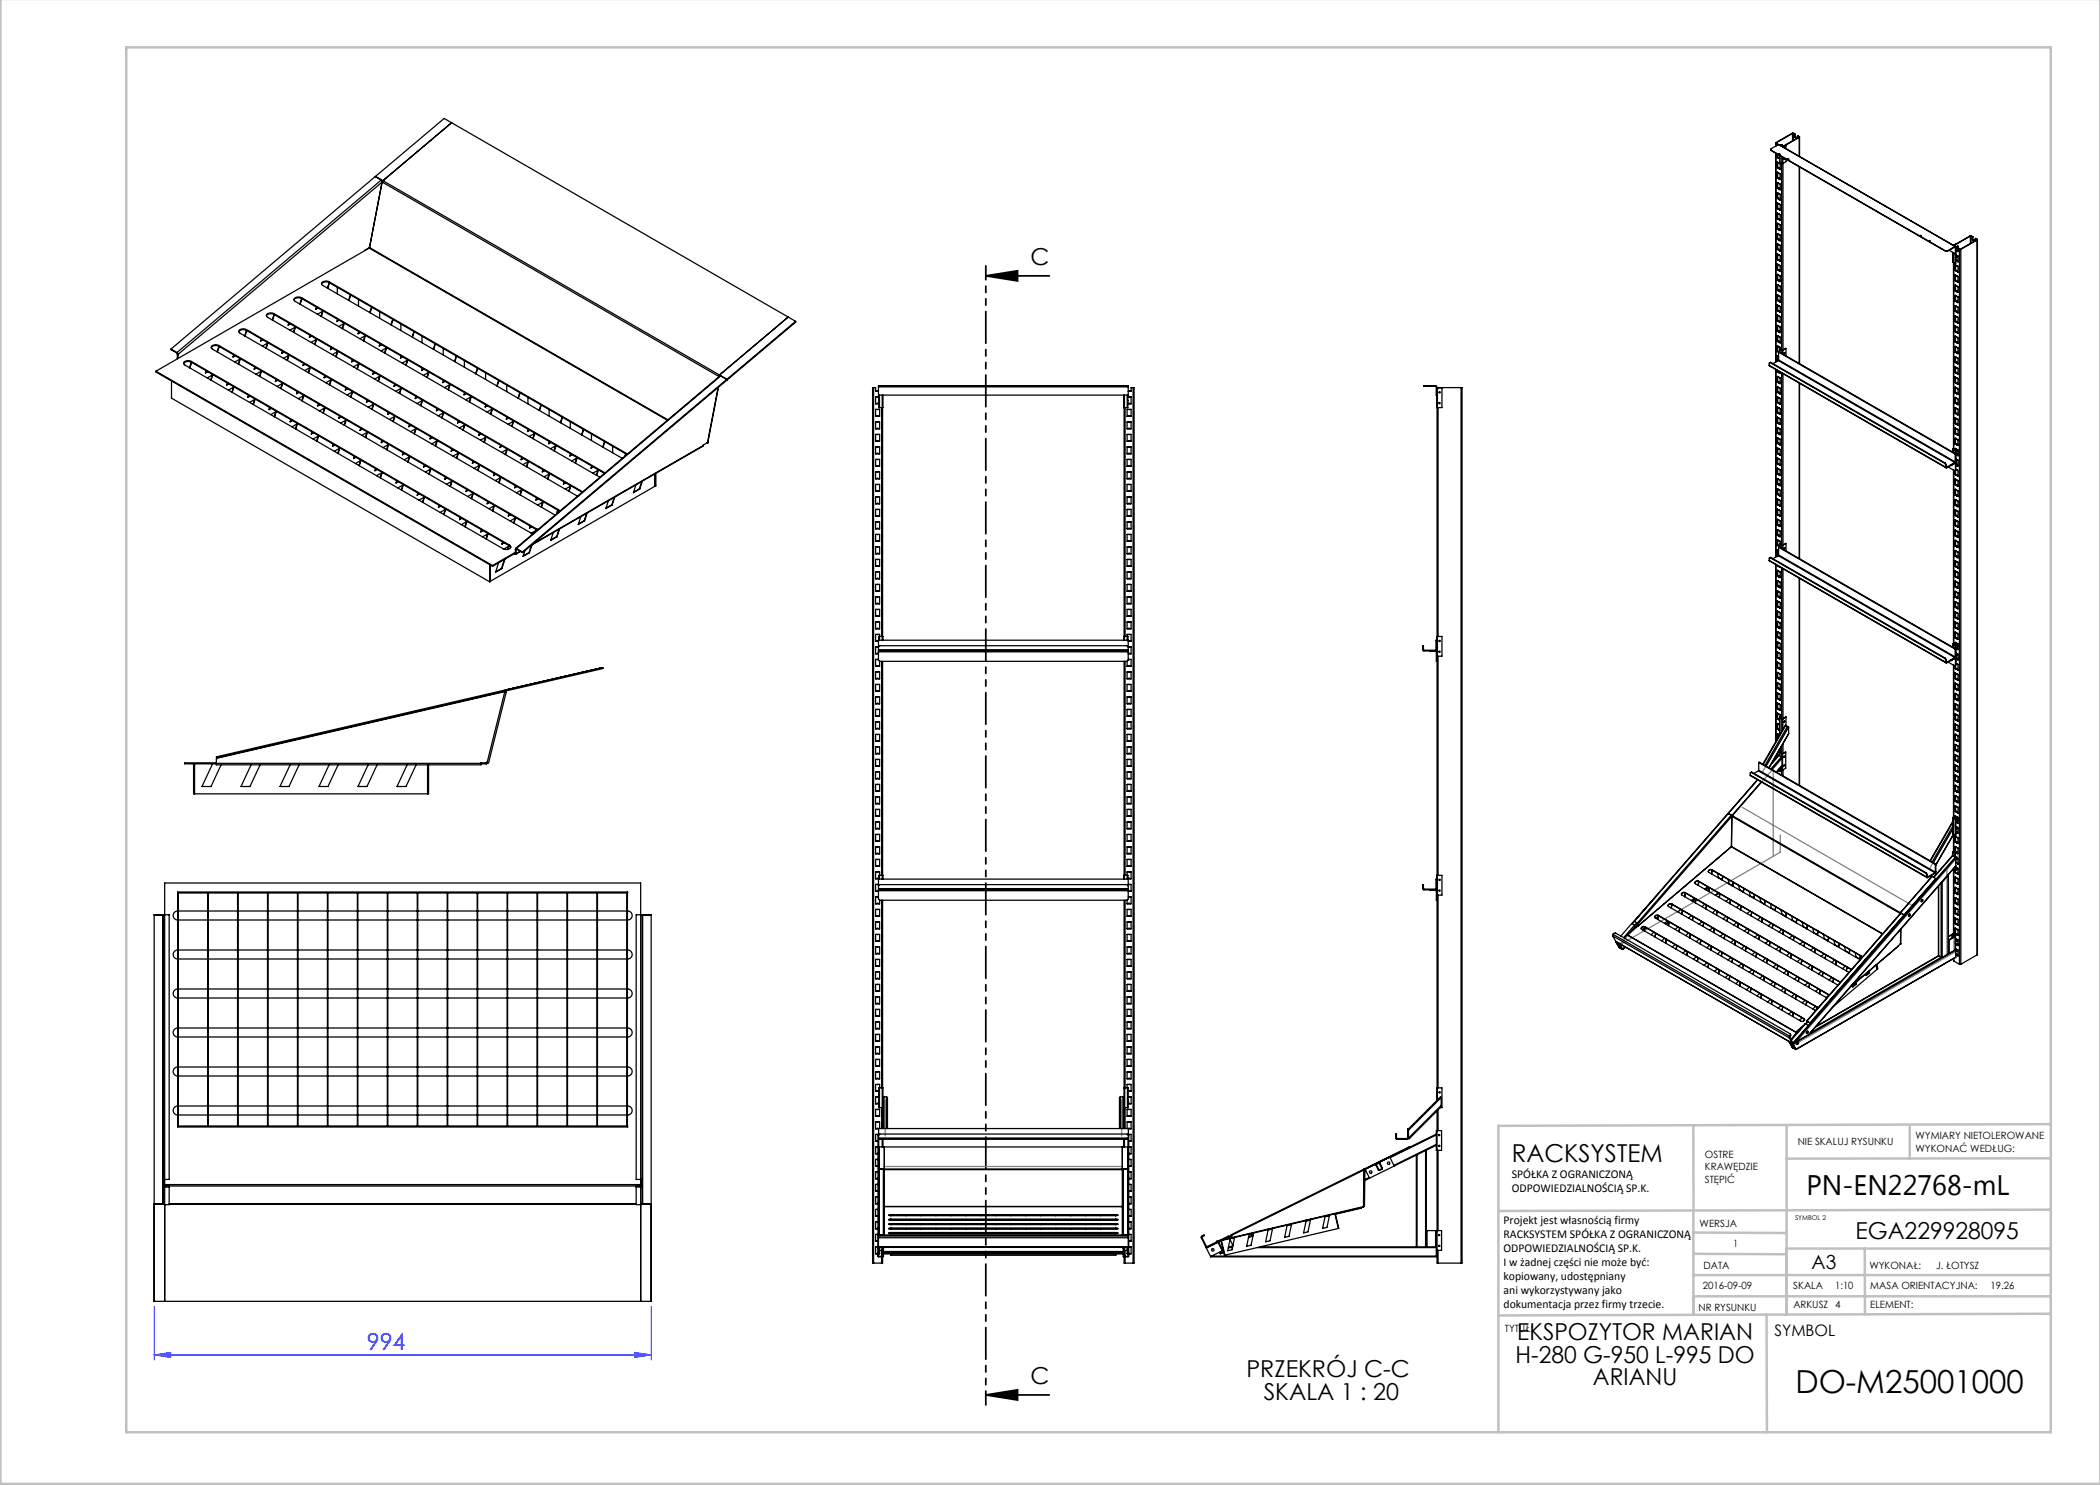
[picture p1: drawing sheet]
<svg xmlns="http://www.w3.org/2000/svg" width="420mm" height="297mm" viewBox="0 0 420 297" stroke-linecap="round" stroke-linejoin="round" font-family="sans-serif">
<defs><g id="words">
<text font-size="6.3" x="359.1" y="278.5">DO-M25001000</text>
<text font-size="5.6" x="361.3" y="239.1">PN-EN22768-mL</text>
<text font-size="4.9" x="302.4" y="232.4">RACKSYSTEM</text>
<g font-size="4.7">
<text x="206.1" y="53">C</text>
<text x="371.1" y="247.8">EGA229928095</text>
<text x="303.5" y="268.1">EKSPOZYTOR MARIAN</text>
<text x="249.3" y="275.4">PRZEKRÓJ C-C</text>
<text x="303.1" y="272.6">H-280 G-950 L-995 DO</text>
<text x="206.1" y="276.8">C</text>
<text x="252.7" y="280">SKALA 1 : 20</text>
<text x="318.6" y="277.1">ARIANU</text>
</g>
<text font-size="4.7" fill="#00f" x="73.4" y="270">994</text>
<text font-size="3.9" x="362.3" y="253.8">A3</text>
<text font-size="3.2" x="354.9" y="267.2">SYMBOL</text>
<g font-size="2.4">
<text x="302.4" y="235.6">SPÓŁKA Z OGRANICZONĄ</text>
<text x="302.4" y="238.4">ODPOWIEDZIALNOŚCIĄ SP.K.</text>
<text x="300.7" y="244.7">Projekt jest własnością firmy</text>
<text x="300.7" y="247.5">RACKSYSTEM SPÓŁKA Z OGRANICZONĄ</text>
<text x="300.7" y="250.3">ODPOWIEDZIALNOŚCIĄ SP.K.</text>
<text x="300.7" y="253.1">I w żadnej części nie może być:</text>
<text x="300.7" y="256">kopiowany, udostępniany</text>
<text x="300.7" y="258.8">ani wykorzystywany jako</text>
<text x="300.7" y="261.6">dokumentacja przez firmy trzecie.</text>
</g>
<g font-size="2">
<text x="383.1" y="227.9">WYMIARY NIETOLEROWANE</text>
<text x="341" y="231.6">OSTRE</text>
<text x="359.5" y="228.9">NIE SKALUJ RYSUNKU</text>
<text x="383.1" y="230.4">WYKONAĆ WEDŁUG:</text>
<text x="341" y="234.1">KRAWĘDZIE</text>
<text x="341" y="236.6">STĘPIĆ</text>
<text x="339.9" y="245.4">WERSJA</text>
<text x="346.6" y="249.5">1</text>
<text x="340.6" y="257.7">2016-09-09</text>
<text x="340.7" y="253.8">DATA</text>
<text x="358.7" y="257.7">SKALA</text>
<text x="367" y="257.7">1:10</text>
<text x="373.9" y="253.8">WYKONAŁ:</text>
<text x="374.1" y="257.7">MASA ORIENTACYJNA:</text>
<text x="387.2" y="253.8">J. ŁOTYSZ</text>
<text x="398.1" y="257.7">19.26</text>
<text x="339.7" y="262.3">NR RYSUNKU</text>
<text x="358.7" y="261.7">ARKUSZ 4</text>
<text x="374.1" y="261.7">ELEMENT:</text>
<text x="301" y="266.4">TYTUŁ:</text>
</g>
<text font-size="1.3" x="359" y="244">SYMBOL 2</text>
</g></defs>
<path d="M197.2 55.2l6.3-1v2zM197.2 55.2h12.7M197.2 279l6.3-1v2zM197.2 279h12.7" fill="none" stroke="#000" stroke-width=".35"/>
<path d="M30.8 271l3.3-.5v1zM30.8 261.3v10.7M30.8 271h99.4M126.9 270.5l3.3 .5-3.3 .5zM130.2 261.3v10.7" fill="none" stroke="#00f" stroke-width=".2"/>
<path d="M197.2 53.2v227.8" fill="none" stroke="#000" stroke-width=".35" stroke-dasharray="6.3 1.3 1.3 1.3 1.3 1.3" stroke-dashoffset="3.6"/>
<g fill="none" stroke="#c0c0c0" stroke-width=".5">
<path d="M.1 -.1v296.9h419.9M25.2 9.5h385v276.9h-385zM338.7 225.2v16.9M357.3 225v37.9M382 225.4v6.3M410.1 224.8l-110.4 .4v61.2M410.1 231.7h-52.8M338.7 259.3h71.5M338.7 255h71.5M338.7 250.8l18.6 .1M338.7 246.5l18.6 .1M338.7 242.1v20.9"/>
<path d="M373 249.7v13.2M410.1 241.9l-110.4 .3M410.2 249.7h-52.9v13.2M353.3 262.9l.1 23.5M410.2 262.7l-110.5 .4"/>
</g>
<path d="M354.6 153.8v17.5M356.9 151.1l-33 37.9 32.2-18.5v-3.5M357.7 145.4l-5.2 9M348.4 161.4l33.9 19.6M389.4 173.8v17.5M391.1 164.7l-5.1 9M391.7 171.2l-33.1 37.9 32.2-18.6v-3.5M177 219.9v7.3M224.3 219.9v7.3M176.7 233.3h47.9" fill="none" stroke="#808080" stroke-width=".25"/>
<path d="M197.2 55.2l6.3-1v2zM197.2 279l6.3-1v2z" fill="#000"/>
<path d="M30.8 271l3.3-.5v1zM126.9 270.5l3.3 .5-3.3 .5z" fill="#00f"/>
<g fill="none" stroke="#000" stroke-width=".25">
<path d="M75.1 35.3l13.7-11.6 70.3 40.6M75.1 35.3l70.3 40.6M75.1 35.3h.1M76.3 36l.1 .4M76.3 36l-40.9 34.5M76.3 36l-1.2-.7-40.9 34.5M76.3 36.1l.2 .1M76.4 36.3h.1M76.4 36.4l-40.7 34.4M76.4 36.4h.1M76.4 36.4l-2.5 13.1M76.4 36.4l67.3 38.9"/>
<path d="M76.6 36.1l-.2 .3M76.6 36.1h.1M90.3 24.5h.1M90.3 24.5l-13.7 11.6M354.2 30l34.9 20.2M355.1 28.6v.6M355.1 30.6v41.8M355.2 28.7l.3 .2M355.2 28.7v.5M355.2 30.7v41.7M355.3 28.6h.1M355.3 28.6l.2 .2"/>
<path d="M355.5 39.6v.1M355.5 37.6h.1M355.5 35.6h.1M355.5 33.5v.1M355.5 31.5h.1M355.5 28.9v.1M355.5 30.8v.7M355.5 32.4v1.1M355.5 34.5v1.1M355.5 36.5v1.1M355.5 38.6v1M355.5 38.5l.5 .4v1.1"/>
<path d="M355.5 38.5v.1M355.5 36.5l.3 .2M355.5 36.5h.1M355.5 34.5l.3 .1M355.5 34.5h.1M355.5 32.4l.5 .3v1.1M355.5 32.4h.1M355.5 37.6l.1 .1M355.5 35.6l.1 .1M355.5 31.5l.1 .1M355.5 39.7l.1 .1M355.5 33.6l.1 .1"/>
<path d="M355.5 31.4l.1 .1M355.5 35.5l.1 .1M355.5 39.6h.1M355.5 28.8v.1M355.5 28.8v.2M355.5 30.9v.5M355.5 34.5v1M355.5 31.4v.1M355.5 33.5h.1M355.5 35.5v.1M355.6 33.5h.1M355.6 31.5l.3 .1"/>
<path d="M355.6 33.5l.1 .1M355.6 37.6l.1 .1M355.6 39.6l.1 .1M355.6 31.5h-.1M355.6 33.5l-.1 .1M355.6 35.6h.1M355.6 35.6h-.1M355.6 37.6h-.1M355.6 39.6l-.1 .1M355.7 28.9l35.4 20.4M355.7 28.9l-1.5 .9v.3l34.9 20.2M355.7 28.9l35.3 20.4"/>
<path d="M355.7 39.7l.1 .1M355.7 39.7l-.1 .1M355.7 37.7l.1 .1M355.7 37.7h-.1M355.7 35.7h.1M355.7 35.7h-.1M355.7 33.6l.1 .1M355.7 33.6l-.1 .1M355.7 31.6h.1M355.7 31.6h-.1M355.7 33.6h.1M355.7 37.7h.1"/>
<path d="M355.7 39.7h.1M355.7 33.6h.2M355.7 35.6l.2 .1M355.7 37.7h.2M355.7 39.7l.2 .1M355.8 30.9h.2M355.8 39.8l.1 .1M355.8 37.8l.1 .1M355.8 36.7l.2 .1v1.1M355.8 35.7l.1 .1M355.8 34.6l.2 .2v1.1M355.8 33.7l.1 .1"/>
<path d="M355.8 31.6l.1 .1M355.8 31.6h.1M355.8 33.7h.1M355.8 35.7h.1M355.8 37.8h.1M355.8 39.8h.1M355.8 32.6h.1M355.8 34.7h.1M355.8 36.7h.1M355.8 38.7v.1M355.9 37.9h.1M355.9 35.8l.1 .1"/>
<path d="M355.9 31.7v.1M355.9 39.9l.1 .1M355.9 33.8l.1 .1M355.9 31.6v.1M355.9 33.6v.1M355.9 35.7v.1M355.9 37.7v.1M355.9 39.8v.1M355.9 31.6h.1M355.9 33.6h.1M355.9 35.7h.1M355.9 37.7h.1"/>
<path d="M355.9 39.8h.1M355.9 31.6h-.1M355.9 33.6l-.1 .1M355.9 35.7h-.1M355.9 37.7l-.1 .1M355.9 39.8h-.1M355.9 31.1l.1 1.4M355.9 30.9h.1M355.9 33.7l.1 .1M355.9 39.9h.1M355.9 33.7v.1M355.9 35.8h.1"/>
<path d="M355.9 37.8v.1M355.9 37.8l.1 .1M356 32.5l.4 .2M356 30.9h.1M356 31.1v1.4M356 40h.1M356 37.9h.1M356 35.9h.1M356 33.8v.1M356.3 28.9l.1 .1M356.3 28.9v.1M356.3 28.9l-.2 .2"/>
<path d="M356.3 29.2h.1M356.3 29l-.2 .1M356.3 32.7v37.3M356.4 32.7h.2M356.4 31.3v1.4M356.6 31.5v1.2M356.6 29.3v.1M356.6 32.7v37.3M356.8 31.7h.2l-.2 .2zM356.9 31.7l-.1 .2M357.2 29.1v.6M357.2 31.8v.5l-.6 .4"/>
<path d="M357.2 29.1l-.5 .3M357.2 29.1l-.6 .2M357.5 31.9h.2M358.5 26.7h.1M358.5 26.7l-3.2 1.9M358.5 26.7v1.5M358.6 26.7l.3 .2M358.6 26.7v1.4M358.9 27.4l.1 .1M358.9 26.9v.5M359 27.5l.1 .1M359 26.8l-.6-.2-3.2 1.9v.2"/>
<path d="M359 27.4h.1M359 26.8l-.1 .1M359 27.4h-.1M359 26.8v.6M359 27.4v.1M359 27.4l.2 .1M359.2 27.5l-.1 .1M359.2 27.5l.1 .1M359.2 27.5h.1M359.3 27.6v.1M359.3 27.6h.1M359.3 27.7h.1"/>
<path d="M359.3 27.6v-.1l-.2 .1M359.4 27.6l-.1 .1M359.4 27.6h.1M359.5 27.2l.4 .1v.2M359.5 27.2l.3 .1M359.5 27.2v.4M359.8 27.4l-3.3 1.9v-.3h-.2M359.8 27.3v.1M359.9 27.5l-3.3 1.8M359.9 27.5v3.8M359.9 33.4v39.3M359.9 27.4v3.9"/>
<path d="M60.3 59.5a.99 .99 0 0 0-1.5 .5l.2 .3 61 35.2M60.3 59.7a1.17 1.17 0 0 0-1.5 .3M60.3 59.5l60.7 35.1M60.3 59.5v.2M60.3 59.7l60.6 35M60.3 59.7l-.3 1.1M65.8 56.4a.99 .99 0 0 0-1.5 .4l.3 .3 59.9 34.6M65.8 56.5a1.17 1.17 0 0 0-1.5 .3M65.8 56.4l59.7 34.4M65.8 56.4v.1M65.8 56.5l59.6 34.4M65.8 56.5l-.3 1.1"/>
<path d="M65.9 56.6l-.4 1.1M67.5 57.5v1.3M70.1 59l-.4 1.1M70.1 59l-.3 1.1M71.7 59.9v1.3M73.8 49.5h.1M73.8 49.5l-.8 .6M73.8 49.6l-42.6 24.6M73.8 49.6l59.7 34.4M73.9 49.5l-.1 .1M73.9 49.5l59.7 34.5M73.9 49.4l-.1 .1"/>
<path d="M73.9 49.4h.1M355.5 58v.1M355.5 56h.1M355.5 53.9v.1M355.5 51.9h.1M355.5 49.9h.1M355.5 47.8v.1M355.5 45.8h.1M355.5 43.7v.1M355.5 41.7h.1M355.5 40.6v1.1M355.5 42.6v1.1"/>
<path d="M355.5 44.7v1.1M355.5 46.7v1.1M355.5 48.8v1.1M355.5 50.8v1.1M355.5 52.8v1.1M355.5 54.9v1.1M355.5 56.9v1.1M355.5 59v1.1M355.5 59l.3 .1M355.5 59h.1M355.5 56.9l.5 .3v1.1M355.5 56.9h.1"/>
<path d="M355.5 54.9l.5 .3v1.1M355.5 54.9h.1M355.5 52.8l.5 .4v1.1M355.5 52.8h.1M355.5 50.8l.5 .3v1.1M355.5 50.8h.1M355.5 48.8l.3 .1M355.5 48.8h.1M355.5 46.7l.3 .2M355.5 46.7h.1M355.5 44.7l.5 .3v1.1M355.5 44.7h.1"/>
<path d="M355.5 42.6l.5 .3v1.2M355.5 42.6h.1M355.5 40.6l.5 .3v1.1M355.5 40.6h.1M355.5 58.1h.1M355.5 54l.1 .1M355.5 51.9l.1 .1M355.5 47.9h.1M355.5 45.8l.1 .1M355.5 41.7l.1 .1M355.5 56l.1 .1M355.5 49.9l.1 .1"/>
<path d="M355.5 43.8l.1 .1M355.5 41.6l.1 .1M355.5 43.7h.1M355.5 47.8h.1M355.5 49.8l.1 .1M355.5 53.9h.1M355.5 55.9l.1 .1M355.5 40.6v1M355.5 42.7v1M355.5 44.7v1M355.5 48.8v1M355.5 52.9v1"/>
<path d="M355.5 54.9v1M355.5 59v1M355.5 41.6v.1M355.5 45.7v.1M355.5 49.8v.1M355.5 55.9v.1M355.5 58h.1M355.6 45.8h.1M355.6 58h.1M355.6 41.7l.3 .1M355.6 43.7l.3 .1M355.6 51.9l.3 .1"/>
<path d="M355.6 53.9l.3 .2M355.6 49.9h.1M355.6 56l.1 .1M355.6 41.7h-.1M355.6 43.7l-.1 .1M355.6 45.8h-.1M355.6 47.8l.1 .1M355.6 47.8l-.1 .1M355.6 49.9h-.1M355.6 51.9h-.1M355.6 53.9l-.1 .1M355.6 56h-.1"/>
<path d="M355.6 58l-.1 .1M355.6 58l.1 .1M355.7 58.1l.1 .1M355.7 58.1h-.1M355.7 56.1h.1M355.7 56.1h-.1M355.7 54l.1 .1M355.7 54l-.1 .1M355.7 52l.1 .1M355.7 52h-.1M355.7 50h.1M355.7 50h-.1"/>
<path d="M355.7 47.9l.1 .1M355.7 47.9h-.1M355.7 45.9h.1M355.7 45.9h-.1M355.7 43.8l.1 .1M355.7 43.8l-.1 .1M355.7 41.8h.1M355.7 41.8h-.1M355.7 43.8h.1M355.7 47.9h.1M355.7 52h.1M355.7 54h.1"/>
<path d="M355.7 58.1h.1M355.7 45.8l.2 .1M355.7 47.9h.2M355.7 49.9l.2 .1M355.7 56l.2 .1M355.7 58.1h.2M355.8 59.1l.2 .2v1.1M355.8 58.2l.1 .1M355.8 56.1l.1 .1M355.8 54.1l.1 .1M355.8 52.1h.1M355.8 50l.1 .1"/>
<path d="M355.8 48.9l.2 .2v1.1M355.8 48l.1 .1M355.8 46.9l.2 .1v1.1M355.8 45.9l.1 .1M355.8 43.9l.1 .1M355.8 41.9h.1M355.8 41.8v.1M355.8 43.9h.1M355.8 45.9h.1M355.8 48h.1M355.8 50h.1M355.8 54.1h.1"/>
<path d="M355.8 56.1h.1M355.8 58.2h.1M355.8 40.8h.1M355.8 42.8h.1M355.8 44.9h.1M355.8 46.9h.1M355.8 48.9v.1M355.8 51h.1M355.8 53h.1M355.8 55.1h.1M355.8 57.1h.1M355.8 59.1v.1"/>
<path d="M355.9 58.3l.1 .1M355.9 54.2l.1 .1M355.9 52.1l.1 .1M355.9 48.1l.1 .1M355.9 46l.1 .1M355.9 41.9l.1 .1M355.9 56.2l.1 .1M355.9 50.1l.1 .1M355.9 44l.1 .1M355.9 41.8v.1M355.9 43.9h.1M355.9 45.9v.1"/>
<path d="M355.9 47.9v.1M355.9 50v.1M355.9 52v.1M355.9 54.1h.1M355.9 56.1v.1M355.9 58.1v.1M355.9 41.8h.1M355.9 43.8v.1M355.9 45.9h.1M355.9 47.9h.1M355.9 50h.1M355.9 52h.1"/>
<path d="M355.9 56.1h.1M355.9 58.1h.1M355.9 41.8h-.1M355.9 43.8l-.1 .1M355.9 45.9h-.1M355.9 47.9l-.1 .1M355.9 50h-.1M355.9 52l-.1 .1M355.9 54.1h-.1M355.9 56.1h-.1M355.9 58.1l-.1 .1M355.9 43.9l.1 .1"/>
<path d="M355.9 56.2h.1M355.9 41.9h.1M355.9 43.9v.1M355.9 46h.1M355.9 48v.1M355.9 48l.1 .1M355.9 50.1h.1M355.9 52.1h.1M355.9 54.1v.1M355.9 54.1l.1 .1M355.9 58.2v.1M355.9 58.2l.1 .1"/>
<path d="M356 58.3v.1M356 56.3h.1M356 54.3h.1M356 52.2h.1M356 50.2h.1M356 48.1v.1M356 46.1h.1M356 44.1h.1M356 42h.1M384 47.2h.2M385.8 48.2h.2M389.1 50.2v.1"/>
<path d="M389.1 50.3h.4M389.1 50.2h.4M389.5 50.2v.1M389.8 50.1l1.3 .7M390.6 50.5v2M390.6 52.5l.4 .2M390.7 52.5v37.3M390.8 52.6v37.3M390.8 49.1h.1M391 49.3l.1 .1M391 49.4h.1M391 49.3v.1"/>
<path d="M391 50.7v2M391 49.3l-1.5 .9M391 49.4l-1.5 .9M391 58.1l.1 .1M391 56.1h.1M391 54.1h.1M391 53v1.1M391 55v1.1M391 57v1.1M391 59.1v1.1M391 59.1h.1M391 57h.1"/>
<path d="M391 55h.1M391 53h.1M391.1 59.1l.5 .3v1.1M391.1 57l.5 .4v1.1M391.1 55l.5 .3v1.1M391.1 53l.3 .1M391.1 58.2l.1 .1M391.1 56.1l.1 .1M391.1 54.1l.1 .1M391.1 53h-.1M391.1 55h-.1M391.1 57h-.1"/>
<path d="M391.1 59.1h-.1M391.1 49.4v1.4M391.1 54v.1M391.1 56.1h.1M391.1 58.1h.1M391.1 53v1M391.1 55v1.1M391.1 57.1v1M391.1 59.1v1M391.1 54l-.1 .1M391.1 56.1h-.1M391.1 58.1h-.1"/>
<path d="M391.1 54.1h.1M391.1 58.1v.1M391.1 54.1h.2M391.1 56.1l.2 .1M391.1 58.1l.2 .1M391.1 49.4l.1 2.1M391.1 49.4h.1M391.1 50.7v.1M391.1 52.1v.6h-.1M391.1 51.5h.1M391.1 51l.3 .1M391.1 52.1h.1"/>
<path d="M391.2 49.4h-.1M391.2 51.5h.1M391.2 49.4v.1M391.2 49.5h-.1M391.2 50v.1M391.2 52.1h-.1M391.2 52.1h.2M391.2 49.5v.5M391.2 51.5v.6M391.2 52.1h.1M391.2 50h.1M391.2 48.8l-.5 .3"/>
<path d="M391.2 48.8h.1M391.3 58.2l-.1 .1M391.3 58.2l.1 .1M391.3 56.2h-.1M391.3 56.2l.1 .1M391.3 54.2h-.1M391.3 54.2h.1M391.3 52.1h-.1M391.3 52.1l.1 .1M391.3 50.1h-.1M391.3 50.1h.1M391.3 52.1h.1"/>
<path d="M391.3 56.2h.1M391.3 58.2h.1M391.3 50l.1 .1M391.3 54.1l.1 .1M391.4 58.3v.1M391.4 56.3h.1M391.4 53.1l.2 .2v1.1M391.4 54.2v.1M391.4 51.1l.2 .1v1.1M391.4 52.2v.1M391.4 50.1v.1M391.4 50.1h.1"/>
<path d="M391.4 54.2h.1M391.4 58.3h.1M391.4 51.1h.1M391.4 53.1v.1M391.4 55.2h.1M391.4 57.2h.1M391.4 59.3h.1M391.4 58.4l.2 .1M391.4 56.3l.2 .1M391.4 54.3l.2 .1M391.4 52.3l.2 .1M391.4 50.2l.2 .1"/>
<path d="M391.4 50.1l.1 .1M391.4 52.1l.1 .1M391.4 54.2l.1 .1M391.4 56.2l.1 .1M391.4 52.1h.1M391.4 56.2h.1M391.4 52.1v.1M391.4 56.2v.1M391.5 49.3h.1M391.5 51.3l-.3 .2M391.5 49.3l-.3 .1M391.5 51.3h.1"/>
<path d="M391.5 49.5l-.1 .2M391.5 50.2h-.1M391.5 50.2h.1M391.5 52.2l-.1 .1M391.5 52.2l.1 .1M391.5 54.3h-.1M391.5 54.3h.1M391.5 56.3h-.1M391.5 56.3l.1 .1M391.5 58.3l-.1 .1M391.5 58.3l.1 .1M391.5 49.3h.2v.4"/>
<path d="M391.5 49.3l-.3 .2M391.6 54.4h.1M391.6 52.3h.1M391.6 50.3h.1M391.6 51.3h-.1M391.6 51.3h.1M391.6 58.5h.1M391.6 56.4h.1M391.6 49.7l.3 .2M391.6 50.2h.1M391.6 49.7v.6M391.6 52.3v.1"/>
<path d="M391.9 49.9h.3M391.9 49.9v143M392.2 49.9v143M394.1 47.2h.1M394.1 47.2l-3.3 1.9M394.1 47.2v1.5M394.2 47.2l.3 .2M394.2 47.2v1.4M394.5 48h.1M394.5 47.4v.6M394.5 48l.2 .1M394.6 47.3l-.6-.1-3.3 1.9"/>
<path d="M394.6 47.9v.1M394.6 47.3l-.1 .1M394.6 47.9l-.1 .1M394.6 47.3v.6M394.6 48h-.1M394.6 48l.1 .1M394.7 48.1h.1M394.7 48l.2 .1M394.8 48.1l.1 .1M394.8 48.1h.1M394.9 48.2h.1M394.9 48.1l.1 .1"/>
<path d="M394.9 48.1h-.1M394.9 48.1h.1M395 48.2h.1M395.1 47.7l.3 .2v.1M395.1 47.7l.2 .2M395.1 47.7v.4M395.3 48l-3.2 1.8-.5-.1M395.3 47.9v.1M395.4 48l-3.2 1.9M395.4 48v143M395.5 47.9l-.1 143.1M31.2 74.2v.2l67.3 38.9"/>
<path d="M31.2 74.2l67.3 38.9M34.2 69.8l1.2 .7M34.2 69.8l1.2 .8M34.3 76.2v3.4l63.6 36.8M35.4 70.5l.3 .3M35.4 70.5v.1M35.4 70.6l.1 .2M35.5 71.6v.2M35.5 70.9l.1 .1M35.5 70.9v.7M35.5 70.8h.2M35.5 70.8h.1"/>
<path d="M35.5 70.8l.2 .1M35.5 70.8v.1M35.6 71v.7l-.1-.1M35.7 70.8v.1M35.7 70.9l-.1 .1M38.3 72.3a.98 .98 0 0 0-1.6 .4l.3 .3 63.6 36.8a.99 .99 0 0 0 1.6-.5l-.3-.3M38.3 72.4a1.17 1.17 0 0 0-1.6 .3M38.3 72.3l63.6 36.7M38.3 72.3v.1M38.3 72.4l63.6 36.8M38.3 72.4l-.3 1.2M38.3 72.4l-.4 1.1"/>
<path d="M41.2 74.2l-.1 .4 .4-.3M41.5 74.3l-.4 .2M42.1 76l.4-1.1-.3 1.1M42.5 75l-1.1 .6M43.8 69.1a.99 .99 0 0 0-1.5 .4l.2 .3 63.6 36.8 .5 .1M43.8 69.3a1.17 1.17 0 0 0-1.5 .2M43.8 69.1l63.6 36.7M43.8 69.1v.2M43.8 69.3l63.6 36.7M43.8 69.3l-.4 1.1M43.8 69.3l-.3 1.1M45.5 76.6l-.2 .4 .5-.2"/>
<path d="M45.7 76.7l-.4 .2M46.4 78.4l.3-1.1-.3 1.2M46.7 77.4l-1 .6M46.7 71l-.1 .4 .5-.2M47 71.1l-.4 .2M48 71.8l-1 .6M48 71.7l-.3 1.1M48.1 71.7l-.4 1.1M49.3 65.9a.99 .99 0 0 0-1.5 .5l.2 .2 63 36.4M49.3 66.1a1.17 1.17 0 0 0-1.5 .3M49.3 65.9l62.8 36.2M49.3 65.9v.2"/>
<path d="M49.3 66.1l62.6 36.1M49.3 66.1l-.4 1.1M49.4 66.1l-.4 1.1M49.7 79l-.1 .5 .4-.3M49.9 79.2l-.3 .2M50.9 79.9l-1 .6M51 73.4l-.2 .5 .5-.3M51.2 73.6l-.3 .2M52.2 74.3l-1 .6M52.2 74.2l-.3 1.1M52.3 67.8l-.2 .4 .5-.2M52.3 74.2l-.3 1.1"/>
<path d="M52.5 67.9l-.4 .2M53.2 69.6l.3-1.1-.3 1.2M53.5 68.6l-1 .6M54.8 62.7a.99 .99 0 0 0-1.5 .5l.2 .3 62 35.7M54.8 62.9a1.17 1.17 0 0 0-1.5 .3M54.8 62.7l61.7 35.7M54.8 62.7v.2M54.8 62.9l61.6 35.6M54.8 62.9l-.3 1.1M54.8 62.9l-.4 1.1M55.2 75.9l-.1 .4 .4-.3M55.5 76l-.4 .2"/>
<path d="M56.4 76.7l-1 .6M56.5 76.6l-.4 1.1M56.5 70.2l-.2 .5 .5-.3M56.6 76.6l-.4 1.1M56.7 70.4l-.3 .2M57.4 72.1l.4-1.1-.3 1.1M57.7 71.1l-1 .6M57.8 64.6l-.2 .4 .5-.2M58 64.7l-.3 .2M58.7 66.4l.3-1.1-.2 1.2M59 65.5l-1 .5M59.4 78.3l-.1 .5 .5-.3"/>
<path d="M59.7 78.4l-.4 .3M60.7 79.2l-1 .5M60.7 79l-.3 1.1M60.7 72.7l-.1 .4 .4-.2M60.8 79.1l-.4 1.1M61 72.8l-.4 .2M62 73.5l-1.1 .6M62 73.4l-.4 1.1M62 67l-.1 .5 .4-.3M62.1 73.5l-.4 1.1M62.2 67.2l-.3 .2M62.9 68.9l.4-1.1-.3 1.1"/>
<path d="M63.2 67.9l-1 .6M63.3 61.4l-.2 .5 .5-.3M63.5 61.6l-.3 .2M64.2 63.3l.4-1.1-.3 1.1M64.5 62.3l-1 .6M65 75.1l-.2 .5 .5-.3M65.2 75.3l-.3 .2M66.2 76l-1 .6M66.2 75.9l-.3 1.1M66.2 69.5l-.1 .4 .5-.2M66.3 75.9l-.4 1.1M66.5 69.6l-.4 .2"/>
<path d="M67.2 71.3l.3-1.1-.3 1.2M67.5 70.3l-1 .6M67.5 63.9l-.1 .4 .4-.3M67.8 64l-.4 .2M68.4 65.7l.4-1.1-.3 1.1M68.8 64.7l-1.1 .6M69.2 77.6l-.1 .4 .4-.3M69.4 77.7l-.3 .2M70.4 78.4l-1 .6M70.5 78.3l-.4 1.1M70.5 71.9l-.2 .5 .5-.3M70.5 78.3l-.3 1.1"/>
<path d="M70.7 72.1l-.3 .2M71.7 72.8l-1 .6M71.7 72.7l-.3 1.1M71.8 66.3l-.2 .5 .5-.3M71.8 72.7l-.3 1.1M72 66.4l-.4 .3M73 67.2l-1 .5M73 67l-.3 1.1M73.1 67.1l-.4 1.1M74.3 61.4l-.4 1.1M74.4 61.5l-.4 1.1M74.7 74.4l-.1 .4 .4-.2"/>
<path d="M75 74.5l-.4 .2M75.6 76.2l.4-1.1-.3 1.2M75.9 62.4v1.3M75.9 75.2l-1 .6M76 68.8l-.2 .4 .5-.3M76.2 68.9l-.3 .2M77.2 69.6l-1 .6M77.3 69.5l-.4 1.1M77.3 69.5l-.3 1.1M78.5 63.9l-.3 1.1M78.6 63.9l-.3 1.1M78.9 76.8l-.1 .5 .5-.3"/>
<path d="M79.2 77l-.4 .2M79.9 78.7l.3-1.1-.3 1.1M80.2 64.8v1.3M80.2 77.7l-1 .6M80.2 71.2l-.1 .4 .4-.2M80.5 71.3l-.4 .2M81.5 72l-1.1 .6M81.5 71.9l-.4 1.1M81.6 72l-.4 1.1M82.8 66.3l-.4 1.1M82.9 66.3l-.4 1.1M83.2 79.3l-.2 .4 .5-.2"/>
<path d="M83.4 79.4l-.3 .2M84.4 67.2v1.4M84.5 73.6l-.2 .5 .5-.3M84.7 73.8l-.3 .2M85.7 74.5l-1 .6M85.7 74.4l-.3 1.1M85.8 74.4l-.4 1.1M86.7 69.8l.3-1-.3 1.1M88.6 69.7v1.3M88.7 76.1l-.1 .4 .4-.2M88.9 76.2l-.3 .2M89.9 76.9l-1 .6"/>
<path d="M90 76.8l-.4 1.1M90 76.9l-.3 1.1M90.9 72.3l.4-1.1-.3 1.1M92.9 72.1v1.3M92.9 78.5l-.1 .5 .4-.3M93.2 78.7l-.4 .2M94.2 79.4l-1 .6M94.2 79.3l-.4 1.1M94.3 79.3l-.4 1.1M95.5 73.6l-.4 1.1M95.6 73.7l-.4 1.1M97.1 74.6v1.3"/>
<path d="M99.7 76.1l-.3 1.1M99.8 76.1l-.4 1.1M101.3 77v1.3M104 78.5l-.4 1.1M104 78.6l-.3 1.1M105.6 79.5v1.3M143.6 77.5l-2.1 11M143.7 77.4l-2.2 11.1M143.7 75.3v.1M143.7 75.3h.1M143.9 75.2l-.2 .1M143.9 75.2v.1"/>
<path d="M143.9 75.2h.1M143.9 75h.1M143.9 75l-.2 .3M143.9 75v.1M143.9 75.1v.1M143.9 75.1h.1M143.9 75.1l.1 .1M144.1 75.2h-.2l-40.8 34.5M144.1 75.2l1.2 .7M144.1 75.2l-40.8 34.5M145.3 75.9l.1 .1-40.9 34.5M145.3 75.9l-40.8 34.5"/>
<path d="M145.4 76h.1M145.4 75.9v.1M157.6 63.4h.1M157.6 63.4l-13.7 11.6M159.1 64.3l-13.7 11.6M159.1 64.3l.1 .1-13.8 11.6M174.7 77.5h.4v.7h.3M174.7 77.5h-.2v175.1h.2M174.7 77.5v175.1M175.4 78.2h.2M175.4 78.2h.1M175.6 78.2l.1 .1"/>
<path d="M175.6 78.2h.1M175.7 77.3v.1M175.7 77.3h49.9M175.7 77.4v1.6h49.9v-1.6M175.7 77.4h49.9M175.8 79v2.5h.1M175.8 79.4h-.7v1.3h.3M175.9 79v2.5M175.9 77.2v.1M176.4 79v2.5M176.6 79v2.5h-.2M224.7 79v2.5h.2"/>
<path d="M224.9 79v2.5M225.4 77.2v.1M225.4 79v2.5M225.6 79v1.8M225.6 79.4h.6v1.3M225.6 77.3v.1M225.6 78.3h.1M225.7 78.2v.1M225.7 78.2h.2M225.7 78.2h.1M225.9 78.2l.3 .1M225.9 78.2h.1"/>
<path d="M226.2 78.2h.1M226.6 77.5h.2v175.1h-.2M226.6 77.5v175.1M226.6 77.5h-.4v.7M287.3 79l-.1-1.7-2.5-.1 2.6 .1v4.2h.2M287.3 77.6h.2M287.5 77.6h.9v3.9h-.9M287.5 77.6v3.9M287.6 77.5l-.2 .1M287.6 77.5h4.6M287.6 77.5v.1M292.2 77.5h.2v175.1h-.2"/>
<path d="M292.2 77.5v175.1M353.8 73.1l35.4 20.5M353.8 73.1v-.5l.3-.1 35 20.1M353.8 73.1l35.4 20.4M354 72.5l35 20.2M355.1 73.9v37.5M355.2 73.9v37.5M355.5 78.4v.1M355.5 76.4h.1M355.5 74.3v.1M355.5 70.3h.1M355.5 68.2v.1"/>
<path d="M355.5 66.2h.1M355.5 64.1v.1M355.5 62.1h.1M355.5 60.1h.1M355.5 61v1.1M355.5 63.1v1M355.5 65.1v1.1M355.5 67.1v1.1M355.5 69.2v1.1M355.5 71.2v1M355.5 74.1v.2M355.5 75.3v1.1"/>
<path d="M355.5 77.3v1.1M355.5 79.4v1.1M355.5 79.4l.5 .3v1.1M355.5 79.4h.1M355.5 77.3l.5 .4v1.1M355.5 77.3h.1M355.5 75.3l.5 .3v1.1M355.5 75.3h.1M355.5 71.2l.2 .2M355.5 71.2h.1M355.5 69.2l.5 .3v.3M355.5 69.2h.1"/>
<path d="M355.5 67.1l.5 .3v1.1M355.5 67.1h.1M355.5 65.1l.5 .3v1.1M355.5 65.1h.1M355.5 63l.5 .4v1.1M355.5 63v.1M355.5 61l.3 .2M355.5 61h.1M355.5 70.3l.1 .1M355.5 78.5l.1 .1M355.5 76.4l.1 .1M355.5 66.2l.1 .1"/>
<path d="M355.5 64.2l.1 .1M355.5 60.1l.1 .1M355.5 74.4l.1 .1M355.5 68.3l.1 .1M355.5 62.1l.1 .1M355.5 60l.1 .1M355.5 64.1h.1M355.5 66.1l.1 .1M355.5 68.2h.1M355.5 70.2l.1 .1M355.5 74.3h.1M355.5 76.3l.1 .1"/>
<path d="M355.5 78.4h.1M355.5 65.1v1M355.5 69.2v1M355.5 75.3v1M355.5 77.4v1M355.5 79.4v1M355.5 60v.1M355.5 66.1v.1M355.5 70.2v.1M355.5 76.3v.1M355.6 64.1l.3 .2M355.6 66.2l.3 .1"/>
<path d="M355.6 76.4l.3 .1M355.6 78.4l.3 .2M355.6 60.1h.1M355.6 62.1l.1 .1M355.6 68.2l.1 .1M355.6 74.3l.1 .1M355.6 60.1h-.1M355.6 62.1h-.1M355.6 64.1l-.1 .1M355.6 66.2h-.1M355.6 68.2l-.1 .1M355.6 70.3h-.1"/>
<path d="M355.6 70.3h.1M355.6 74.3l-.1 .1M355.6 76.4h-.1M355.6 78.4l-.1 .1M355.6 72.1l-1 .6M355.6 72.1l35.4 20.4M355.7 78.5l.1 .1M355.7 78.5l-.1 .1M355.7 76.5h.1M355.7 76.5h-.1M355.7 74.4l.1 .1M355.7 74.5h-.1"/>
<path d="M355.7 70.4h.1M355.7 70.4h-.1M355.7 68.3l.1 .1M355.7 68.3l-.1 .1M355.7 66.3h.1M355.7 66.3h-.1M355.7 64.2l.1 .1M355.7 64.2l-.1 .1M355.7 62.2l.1 .1M355.7 62.2h-.1M355.7 60.2h.1M355.7 60.2h-.1"/>
<path d="M355.7 62.2h.1M355.7 64.2h.1M355.7 68.3h.1M355.7 74.4v.1M355.7 78.5h.1M355.7 60.1l.2 .1M355.7 62.2h.2M355.7 68.3h.2M355.7 70.3l.2 .1M355.7 74.4l.2 .1M355.7 72l-.1 .1M355.7 70.4v1.6"/>
<path d="M355.7 70.4h.1l35.5 20.5M355.7 70.4l35.3 20.4M355.7 72l35.3 20.4M355.8 78.6l.1 .1M355.8 76.6h.1M355.8 74.5l.1 .1M355.8 68.4l.1 .1M355.8 66.3l.1 .1M355.8 64.3l.1 .1M355.8 62.3h.1M355.8 61.2l.2 .1v1.1M355.8 60.2l.1 .1"/>
<path d="M355.8 60.2h.1M355.8 64.3h.1M355.8 66.3h.1M355.8 68.4h.1M355.8 74.5h.1M355.8 76.5v.1M355.8 78.6h.1M355.8 61.2h.1M355.8 63.2v.1M355.8 65.3h.1M355.8 67.3h.1M355.8 69.4h.1"/>
<path d="M355.8 75.5h.1M355.8 77.5h.1M355.8 79.6h.1M355.9 78.7l.1 .1M355.9 76.6l.1 .1M355.9 66.4l.1 .1M355.9 64.4l.1 .1M355.9 60.3l.1 .1M355.9 74.6l.1 .1M355.9 68.5l.1 .1M355.9 62.3l.1 .1M355.9 60.2v.1"/>
<path d="M355.9 62.2v.1M355.9 64.3v.1M355.9 66.3v.1M355.9 68.3v.1M355.9 70.4h.1M355.9 74.5v.1M355.9 76.5v.1M355.9 78.6h.1M355.9 60.2h.1M355.9 62.2h.1M355.9 64.3h.1M355.9 66.3h.1"/>
<path d="M355.9 68.3h.1M355.9 74.5h.1M355.9 76.5h.1M355.9 78.6h-.1M355.9 60.2h-.1M355.9 62.2l-.1 .1M355.9 64.3h-.1M355.9 66.3h-.1M355.9 68.3l-.1 .1M355.9 74.5h-.1M355.9 76.5h-.1M355.9 69.8v.6"/>
<path d="M355.9 74.6h.1M355.9 78.6v.1M355.9 60.3h.1M355.9 68.4l.1 .1M355.9 62.3h.1M355.9 64.4h.1M355.9 66.4h.1M355.9 68.4v.1M355.9 76.6h.1M355.9 78.6l.1 .1M356 69.7v.1M356 69.7h.1"/>
<path d="M356 69.8l.4 .3M356 69.8v.7M356 69.8l.4 .2M356 69.8h.1M356 78.8h.1M356 76.7h.1M356 74.7h.1M356 68.5v.1M356 66.5h.1M356 64.5h.1M356 62.4h.1M356 60.4h.1"/>
<path d="M356 74.4v.3M356.3 74.6v34.4M356.4 70.1h.2M356.4 70.1v.6M356.4 70h.1M356.4 70v.1M356.5 70l.1 .1M356.6 70.1v.7M356.6 74.7v34.3M356.8 70.5l.2 .1-.2 .1zM356.9 70.5l-.1 .2M357.2 69.7l-.7 .3"/>
<path d="M357.2 69.7l-.6 .4M357.2 69.7v1.5M359.9 76.6v35.1M359.9 76.7v35M391 78.5l.1 .1M391 76.5l.1 .1M391 74.5h.1M391 72.4l.1 .1M391 70.4h.1M391 68.3l.1 .1M391 66.3h.1M391 64.3h.1"/>
<path d="M391 62.2l.1 .1M391 61.1v1.1M391 63.2v1.1M391 65.2v1.1M391 67.3v1M391 69.3v1.1M391 71.3v1.1M391 73.4v1.1M391 75.4v1.1M391 77.5v1M391 79.5v1.1M391.1 60.2h.1"/>
<path d="M391 79.5h.1M391 77.5h.1M391 75.4h.1M391 69.3h.1M391 67.3h.1M391 65.2h.1M391 63.2h.1M391.1 79.5l.5 .3v1.1M391.1 77.4l.3 .2M391.1 75.4l.3 .2M391.1 73.4l.5 .3v1.1M391.1 73.4h-.1"/>
<path d="M391.1 71.3l.5 .3v1.2M391.1 71.3h-.1M391.1 69.3l.5 .3M391.1 67.2l.5 .4v1.1M391.1 65.2l.3 .2M391.1 63.2l.3 .1M391.1 61.1l.5 .3v1.1M391.1 61.1h-.1M391.1 78.6l.1 .1M391.1 76.6h.1M391.1 74.5l.1 .1M391.1 72.5l.1 .1"/>
<path d="M391.1 70.4l.1 .1M391.1 68.4l.1 .1M391.1 66.3l.1 .1M391.1 64.3l.1 .1M391.1 62.3l.1 .1M391.1 60.2l.1 .1M391.1 63.2h-.1M391.1 65.2h-.1M391.1 67.2l-.1 .1M391.1 69.3h-.1M391.1 75.4h-.1M391.1 77.4l-.1 .1"/>
<path d="M391.1 79.5h-.1M391.1 60.1v.1M391.1 62.2h.1M391.1 64.2v.1M391.1 66.3h.1M391.1 68.3h.1M391.1 70.3v.1M391.1 72.4h.1M391.1 74.4v.1M391.1 76.5h.1M391.1 78.5v.1M391.1 61.1v1.1"/>
<path d="M391.1 63.2v1M391.1 65.2v1.1M391.1 67.3v1M391.1 69.3v1M391.1 71.4v1M391.1 73.4v1M391.1 75.4v1.1M391.1 77.5v1M391.1 79.5v1M391.1 60.1l-.1 .1M391.1 62.2h-.1M391.1 64.2l-.1 .1"/>
<path d="M391.1 66.3h-.1M391.1 68.3h-.1M391.1 70.3l-.1 .1M391.1 72.4h-.1M391.1 74.4l-.1 .1M391.1 76.5h-.1M391.1 78.5h-.1M391.1 62.2v.1M391.1 64.3h.1M391.1 68.3v.1M391.1 70.4h.1M391.1 72.4v.1"/>
<path d="M391.1 74.5h.1M391.1 76.5v.1M391.1 78.6h.1M391.1 60.2l.2 .1M391.1 62.2l.2 .1M391.1 64.3h.2M391.1 66.3l.2 .1M391.1 68.3l.2 .1M391.1 70.4l.2 .1M391.1 72.4l.2 .1M391.1 74.5h.2M391.1 76.5l.2 .1"/>
<path d="M391.1 78.6h.2M391.3 78.7h-.1M391.3 78.6l.1 .1M391.3 76.6h-.1M391.3 76.6l.1 .1M391.3 74.6h-.1M391.3 74.6h.1M391.3 72.5l-.1 .1M391.3 72.5l.1 .1M391.3 70.5h-.1M391.3 70.5h.1M391.3 68.4l-.1 .1"/>
<path d="M391.3 68.4l.1 .1M391.3 66.4h-.1M391.3 66.4l.1 .1M391.3 64.4h-.1M391.3 64.4h.1M391.3 62.3l-.1 .1M391.3 62.3l.1 .1M391.3 60.3h-.1M391.3 60.3h.1M391.3 62.3h.1M391.3 66.4h.1M391.3 68.4h.1"/>
<path d="M391.3 72.5h.1M391.3 76.6h.1M391.3 78.6v.1M391.3 60.2l.1 .1M391.3 64.3l.1 .1M391.4 77.6l.2 .2v1.1M391.4 78.7v.1M391.4 75.6l.2 .1v1.1M391.4 76.7v.1M391.4 74.6v.1M391.4 72.6v.1M391.4 70.5v.1"/>
<path d="M391.4 68.5v.1M391.4 65.4l.2 .1v1.1M391.4 66.5v.1M391.4 63.3l.2 .2v1.1M391.4 64.4v.1M391.4 62.4v.1M391.4 60.3v.1M391.4 60.3h.1M391.4 62.4h.1M391.4 64.4h.1M391.4 66.5h.1M391.4 68.5h.1"/>
<path d="M391.4 70.5h.1M391.4 72.6h.1M391.4 74.6h.1M391.4 76.7h.1M391.4 78.7h.1M391.4 61.3h.1M391.4 63.4h.1M391.4 65.4h.1M391.4 67.4v.1M391.4 69.5h.1M391.4 71.5h.1M391.4 73.6h.1"/>
<path d="M391.4 75.6h.1M391.4 77.6v.1M391.4 79.7h.1M391.4 78.8l.2 .1M391.4 76.8h.2M391.4 74.7l.2 .1M391.4 72.7l.2 .1M391.4 70.6l.2 .1M391.4 68.6l.2 .1M391.4 66.6h.2M391.4 64.5l.2 .1M391.4 62.5l.2 .1"/>
<path d="M391.4 60.4l.2 .1M391.4 60.3l.1 .1M391.4 62.3l.1 .1M391.4 64.4l.1 .1M391.4 66.4l.1 .1M391.4 68.5l.1 .1M391.4 70.5v-.1l-.2 .1M391.4 70.5l.1 .1M391.4 72.5l.1 .1M391.4 74.6v-.1l-.2 .1M391.4 74.6l.1 .1M391.4 76.6l.1 .1"/>
<path d="M391.4 78.7l.1 .1M391.4 62.3h.1M391.4 72.5h.1M391.4 76.6h.1M391.4 62.3v.1M391.4 66.4v.1M391.4 72.5v.1M391.4 76.6v.1M391.5 60.4h-.1M391.5 60.4l.1 .1M391.5 62.4l-.1 .1M391.5 62.4l.1 .1"/>
<path d="M391.5 64.5h-.1M391.5 64.5h.1M391.5 66.5l-.1 .1M391.5 66.5l.1 .1M391.5 68.6h-.1M391.5 68.6h.1M391.5 70.6h-.1M391.5 70.6l.1 .1M391.5 72.6l-.1 .1M391.5 72.6l.1 .1M391.5 74.7h-.1M391.5 74.7h.1"/>
<path d="M391.5 76.7l-.1 .1M391.5 76.7l.1 .1M391.5 78.8h-.1M391.5 78.8h.1M391.6 69.6h.1M391.6 78.9h.1M391.6 76.8h.1M391.6 74.8h.1M391.6 72.8h.1M391.6 70.7h.1M391.6 66.6h.1M391.6 64.6h.1"/>
<path d="M391.6 62.5h.1M391.6 60.5h.1M391.6 68.7h.1M391.6 69.6v1.1M391.6 62.5v.1M50.6 80.9l.4-1.1-.3 1.1M53.9 81.5l-.1 .4 .4-.2M54.2 81.6l-.4 .2M55.2 82.3l-1 .6M55.2 82.2l-.4 1.1M55.3 82.3l-.4 1.1M58.2 83.9l-.2 .5 .5-.3"/>
<path d="M58.4 84.1l-.3 .2M59.4 84.8l-1 .6M59.4 84.7l-.3 1.1M59.5 84.7l-.4 1.1M62.4 86.4l-.1 .4 .4-.2M62.6 86.5l-.3 .2M63.6 87.2l-1 .6M63.7 87.1l-.4 1.1M63.7 80.8l-.2 .4 .5-.3M63.7 87.2l-.3 1.1M63.9 80.9l-.3 .2M64.6 82.6l.4-1.1-.3 1.1"/>
<path d="M64.9 81.6l-1 .6M66.6 88.8l-.1 .5 .4-.3M66.9 89l-.4 .2M67.9 89.7l-1 .6M67.9 89.6l-.4 1.1M67.9 83.2l-.1 .4 .4-.2M68 89.6l-.4 1.1M68.2 83.3l-.4 .2M68.8 85l.4-1.1-.3 1.2M69.2 84l-1.1 .6M70.9 91.3l-.2 .4 .5-.2M71.1 91.4l-.3 .2"/>
<path d="M72.1 92.1l-1 .6M72.1 92l-.3 1.1M72.2 85.6l-.2 .5 .5-.3M72.2 92l-.3 1.1M72.4 85.8l-.4 .2M73.1 87.5l.3-1.1-.3 1.1M73.4 86.5l-1 .6M73.4 80l-.1 .5 .4-.3M73.7 80.2l-.4 .2M74.7 80.9l-1 .5M74.7 80.7l-.4 1.1M74.8 80.8l-.4 1.1"/>
<path d="M75.1 93.7l-.1 .5 .4-.3M75.4 93.9l-.4 .2M76.3 94.6l-1 .6M76.4 94.5l-.4 1.1M76.4 88.1l-.2 .4 .5-.2M76.5 94.5l-.4 1.1M76.6 88.2l-.3 .2M77.6 88.9l-1 .6M77.7 88.8l-.4 1.1M77.7 82.5l-.2 .4 .5-.3M77.7 88.9l-.3 1.1M77.9 82.6l-.3 .2"/>
<path d="M78.9 83.3l-1 .6M78.9 83.2l-.3 1.1M79 83.2l-.3 1.1M79.3 96.2l-.1 .4 .5-.3M79.6 96.3l-.4 .2M80.3 98l.3-1.1-.3 1.1M80.6 97l-1 .6M80.6 90.5l-.1 .5 .4-.3M80.9 90.7l-.4 .2M81.9 91.4l-1.1 .6M81.9 91.3l-.4 1.1M81.9 84.9l-.1 .4 .4-.2"/>
<path d="M82 91.3l-.4 1.1M82.1 85l-.3 .2M83.1 85.8l-1 .5M83.2 85.6l-.4 1.1M83.2 85.7l-.3 1.1M83.6 98.6l-.2 .5 .5-.3M83.8 98.7l-.3 .3M84.4 80.1l-1 .6M84.5 80l-.4 1.1M84.5 80.1l-.3 1M84.8 99.5l-1 .5M84.9 93l-.2 .4 .5-.2"/>
<path d="M85.1 93.1l-.4 .2M86.1 93.8l-1 .6M86.1 93.7l-.3 1.1M86.1 87.3l-.1 .5 .5-.3M86.2 93.8l-.4 1.1M86.4 87.5l-.4 .2M87.4 88.2l-1 .6M87.4 88.1l-.3 1.1M87.4 81.7l-.1 .5 .4-.3M87.5 88.1l-.4 1.1M87.7 81.9l-.4 .2M88.7 82.6l-1.1 .6"/>
<path d="M88.7 82.5l-.4 1.1M88.8 82.5l-.4 1.1M89.1 95.4l-.1 .5 .4-.3M89.3 95.6l-.3 .2M90.3 96.3l-1 .6M90.4 96.2l-.4 1.1M90.4 89.8l-.2 .4 .5-.2M90.4 96.2l-.3 1.1M90.6 89.9l-.3 .2M91.3 91.6l.3-1.1-.2 1.2M91.6 90.6l-1 .6M91.7 84.2l-.2 .4 .5-.3"/>
<path d="M91.9 84.3l-.4 .2M92.9 85l-1 .6M92.9 84.9l-.3 1.1M93 84.9l-.4 1.1M93.3 97.9l-.1 .4 .4-.3M93.6 98l-.4 .2M94.6 98.7l-1 .6M94.6 98.6l-.4 1.1M94.6 92.2l-.1 .5 .4-.3M94.7 98.6l-.4 1.1M94.9 92.4l-.4 .2M95.5 94.1l.4-1.1-.3 1.1"/>
<path d="M95.8 93.1l-1 .6M95.9 86.6l-.2 .5 .5-.3M96.1 86.7l-.3 .3M97.1 87.5l-1 .5M97.2 87.3l-.4 1.1M97.2 81l-.2 .4 .5-.2M97.2 87.4l-.3 1.1M97.4 81.1l-.3 .2M98.1 82.8l.3-1.1-.2 1.2M98.4 81.8l-1 .6M98.8 94.7l-.1 .4 .5-.2M99.1 94.8l-.4 .2"/>
<path d="M99.8 96.5l.3-1.1-.3 1.2M100.1 95.5l-1 .6M100.1 89.1l-.1 .4 .4-.3M100.4 89.2l-.4 .2M101.4 89.9l-1.1 .6M101.4 89.8l-.4 1.1M101.4 83.4l-.1 .5 .4-.3M101.5 89.8l-.4 1.1M101.6 83.6l-.3 .2M102.3 85.3l.4-1.1-.3 1.1M102.6 84.3l-1 .6M103.1 97.1l-.2 .5 .5-.3"/>
<path d="M103.3 97.3l-.3 .2M104 99l.4-1.1-.3 1.1M104.3 98l-1 .6M104.4 91.5l-.2 .4 .5-.2M104.6 91.6l-.3 .2M105.6 92.3l-1 .6M105.6 92.2l-.3 1.1M105.6 85.9l-.1 .4 .5-.2M105.7 92.3l-.4 1.1M105.9 86l-.4 .2M106.6 87.7l.3-1.1-.3 1.1M106.9 86.7l-1 .6"/>
<path d="M107.3 99.6l-.1 .4 .4-.2M107.6 99.7l-.4 .2M108.2 81l-.4 1.1M108.3 81l-.4 1.1M108.6 93.9l-.1 .5 .4-.3M108.8 94.1l-.3 .2M109.8 81.9v1.3M109.8 94.8l-1 .6M109.9 94.7l-.4 1.1M109.9 88.3l-.2 .5 .5-.3M109.9 94.7l-.3 1.1M110.1 88.5l-.3 .2"/>
<path d="M111.1 89.2l-1 .5M111.1 89.1l-.3 1M111.2 89.1l-.3 1.1M112.4 83.4l-.3 1.1M112.5 83.5l-.4 1.1M112.8 96.4l-.1 .4 .4-.2M113.1 96.5l-.4 .2M113.7 98.2l.4-1.1-.3 1.2M114.1 84.4v1.3M114.1 97.2l-1 .6M114.1 90.8l-.1 .4 .4-.3M114.4 90.9l-.4 .2"/>
<path d="M115.3 91.6l-1 .6M115.4 91.5l-.4 1.1M115.5 91.5l-.4 1.1M116.3 87l.4-1.1-.3 1.1M118.3 86.8v1.3M118.3 93.2l-.1 .5 .5-.3M118.6 93.3l-.4 .2M119.6 94.1l-1 .5M119.6 93.9l-.3 1.1M119.7 94l-.4 1.1M120.5 89.4l.4-1.1-.3 1.2M122.5 89.3v1.3"/>
<path d="M122.8 99.5l-.4 1.4M122.9 99.4l-.5 1.6M125.1 91.1v-.3l-.1 .4M127.2 97l-.5 1.5 1.2-.7M127.9 97.8l-1.2 .6M127.9 97.8h.1M128.4 96.3l-.5 1.5M128.5 96.2l-.6 1.6M131 94.8v2.5v-2.5M131.2 94.7v2.5l-33.1 19M140.6 89.1l-34.3 20M140.6 89.1l-34 19.6"/>
<path d="M141.4 88.6h.1M141.4 88.6l-.8 .5M141.5 88.5l-.1 .1M175.4 98.2h.2M175.4 98.2h-.3v-1.3h.8v1.3M175.4 95.7h.2M175.4 95.7h-.3v-1.3h.8v1.3M175.4 93.2h-.3v-1.3h.8v1.3M175.4 90.7h-.3v-1.3h.8v1.3M175.4 88.2h.2M175.4 88.2h-.3v-1.3h.8v1.3M175.4 85.7h.2"/>
<path d="M175.4 85.7h-.3v-1.3h.8v1.3M175.4 83.2h-.3v-1.3h.8v1.3M175.4 80.7h.2M175.4 83.2h.2M175.4 93.2h.2M175.4 90.7h.2M175.4 80.7h.1M175.4 83.2h.1M175.4 85.7h.1M175.4 88.2h.1M175.4 90.7h.1M175.4 93.2h.1"/>
<path d="M175.4 95.7h.1M175.4 98.2h.1M175.6 95.7l.3 .1M175.6 90.7l.3 .1M175.6 88.2l.3 .1M175.6 80.7l.2 .1M175.6 85.7l.3 .1M175.6 83.2l.3 .1M175.6 93.2l.3 .1M175.6 98.2l.3 .1M175.6 80.7h.1M175.6 83.2h.1"/>
<path d="M175.6 85.7h.1M175.6 88.2h.1M175.6 90.7h.1M175.6 93.2h.1M175.6 95.7h.1M175.6 98.2h.1M175.8 80.1h.1M175.9 98.3h.1M175.9 95.8h.1M175.9 83.3h.1M175.9 85.8h.1M175.9 93.3h.1"/>
<path d="M175.9 88.3h.1M175.9 90.8h.1M175.9 81.5h.5M176.3 81.5v45.8M176.5 81.5v45.8M224.8 81.5v45.8M224.9 81.5h.5M225 81.5v45.8M225.7 80.7l-.1 .1v.7h-.2M225.7 98.2h-.3v-1.3h.8v1.3M225.7 98.2h.2M225.7 95.7h-.3v-1.3h.8v1.3"/>
<path d="M225.7 95.7h.2M225.7 93.2h-.3v-1.3h.8v1.3M225.7 93.2h.2M225.7 90.7h-.3v-1.3h.8v1.3M225.7 90.7h.2M225.7 88.2h-.3v-1.3h.8v1.3M225.7 88.2h.2M225.7 85.7h-.3v-1.3h.8v1.3M225.7 85.7h.2M225.7 83.2h-.3v-1.3h.8v1.3M225.7 83.2h.2M225.7 80.7h.2"/>
<path d="M225.7 80.7h.1M225.7 83.2h.1M225.7 85.7h.1M225.7 88.2h.1M225.7 90.7h.1M225.7 93.2h.1M225.7 95.7h.1M225.7 98.2h.1M225.9 98.2l.3 .1M225.9 95.7l.3 .1M225.9 93.2l.3 .1M225.9 90.7l.3 .1"/>
<path d="M225.9 88.2l.3 .1M225.9 85.7l.3 .1M225.9 83.2l.3 .1M225.9 80.7l.3 .1M225.9 80.7h.1M225.9 83.2h.1M225.9 85.7h.1M225.9 88.2h.1M225.9 90.7h.1M225.9 93.2h.1M225.9 95.7h.1M225.9 98.2h.1"/>
<path d="M226.2 98.2h.1M226.2 95.7h.1M226.2 93.2h.1M226.2 90.7h.1M226.2 88.2h.1M226.2 85.7h.1M226.2 83.2h.1M226.2 80.7h.1M287.4 81.5v45.8M287.6 81.5v45.8M355.5 98.8v.1M355.5 96.8h.1"/>
<path d="M355.5 94.8h.1M355.5 92.7v.1M355.5 90.7h.1M355.5 88.6v.1M355.5 86.6h.1M355.5 84.6h.1M355.5 82.5v.1M355.5 80.5h.1M355.5 81.4v1.1M355.5 83.5v1.1M355.5 85.5v1.1M355.5 87.6v1"/>
<path d="M355.5 89.6v1.1M355.5 91.6v1.1M355.5 93.7v1.1M355.5 95.7v1.1M355.5 97.8v1M355.5 99.8v1.1M355.5 99.8l.5 .3v1.1M355.5 99.8h.1M355.5 97.7l.5 .4v1.1M355.5 97.7v.1M355.5 95.7l.3 .2M355.5 95.7h.1"/>
<path d="M355.5 93.7l.3 .1M355.5 93.7h.1M355.5 91.6l.5 .3v1.1M355.5 91.6h.1M355.5 89.6l.5 .3v1.1M355.5 89.6h.1M355.5 87.5l.5 .4v1.1M355.5 87.5v.1M355.5 85.5l.5 .3v1.1M355.5 85.5h.1M355.5 83.5l.3 .1M355.5 83.5h.1"/>
<path d="M355.5 81.4l.5 .3v1.1M355.5 81.4h.1M355.5 98.9l.1 .1M355.5 94.8l.1 .1M355.5 92.8l.1 .1M355.5 88.7l.1 .1M355.5 82.6h.1M355.5 96.8l.1 .1M355.5 90.7l.1 .1M355.5 86.6l.1 .1M355.5 84.6l.1 .1M355.5 80.5l.1 .1"/>
<path d="M355.5 82.5h.1M355.5 84.5l.1 .1M355.5 88.6h.1M355.5 90.6l.1 .1M355.5 94.7l.1 .1M355.5 98.8h.1M355.5 83.5v1M355.5 89.6v1M355.5 93.7v1M355.5 99.8v1M355.5 80.4v.1M355.5 84.5v.1"/>
<path d="M355.5 90.6v.1M355.5 92.7h.1M355.5 94.7v.1M355.6 80.5h.1M355.6 92.7h.1M355.6 88.6l.3 .2M355.6 90.7l.3 .1M355.6 98.8l.3 .2M355.6 80.5l.1 .1M355.6 84.6h.1M355.6 86.6l.1 .1M355.6 92.7l.1 .1"/>
<path d="M355.6 96.8l.1 .1M355.6 80.5h-.1M355.6 82.5l-.1 .1M355.6 82.5l.1 .1M355.6 84.6h-.1M355.6 86.6h-.1M355.6 88.6l-.1 .1M355.6 90.7h-.1M355.6 92.7l-.1 .1M355.6 94.8h-.1M355.6 94.8h.1M355.6 96.8h-.1"/>
<path d="M355.6 98.8l-.1 .1M355.7 98.9l.1 .1M355.7 98.9l-.1 .1M355.7 96.9l.1 .1M355.7 96.9h-.1M355.7 94.9h.1M355.7 94.9h-.1M355.7 92.8l.1 .1M355.7 92.8l-.1 .1M355.7 90.8h.1M355.7 90.8h-.1M355.7 88.7l.1 .1"/>
<path d="M355.7 88.7l-.1 .1M355.7 86.7l.1 .1M355.7 86.7h-.1M355.7 84.7h.1M355.7 84.7h-.1M355.7 82.6l.1 .1M355.7 82.6h-.1M355.7 80.6h.1M355.7 80.6h-.1M355.7 82.6h.1M355.7 86.7h.1M355.7 88.7h.1"/>
<path d="M355.7 92.8h.1M355.7 96.9h.1M355.7 98.9h.1M355.7 80.5l.2 .1M355.7 82.6h.2M355.7 84.6l.2 .1M355.7 86.7h.2M355.7 92.8h.2M355.7 94.8l.2 .1M355.7 96.9h.2M355.8 99l.1 .1M355.8 97l.1 .1"/>
<path d="M355.8 95.9l.2 .1v1.1M355.8 94.9l.1 .1M355.8 93.8l.2 .2v1.1M355.8 92.9l.1 .1M355.8 90.8l.1 .1M355.8 88.8l.1 .1M355.8 86.8h.1M355.8 84.7l.1 .1M355.8 83.6l.2 .2v1.1M355.8 82.7l.1 .1M355.8 80.6l.1 .1M355.8 80.6h.1"/>
<path d="M355.8 84.7h.1M355.8 88.8h.1M355.8 90.8h.1M355.8 92.9h.1M355.8 97h.1M355.8 99h.1M355.8 81.6h.1M355.8 83.6v.1M355.8 85.7h.1M355.8 87.7h.1M355.8 89.8h.1M355.8 91.8h.1"/>
<path d="M355.8 93.9h.1M355.8 95.9h.1M355.8 97.9v.1M355.8 100h.1M355.9 99.1l.1 .1M355.9 95l.1 .1M355.9 93l.1 .1M355.9 88.9l.1 .1M355.9 82.8l.1 .1M355.9 97.1h.1M355.9 90.9l.1 .1M355.9 86.8l.1 .1"/>
<path d="M355.9 84.8l.1 .1M355.9 80.7l.1 .1M355.9 80.6v.1M355.9 82.6v.1M355.9 84.7v.1M355.9 86.7v.1M355.9 88.8h.1M355.9 90.8v.1M355.9 92.8v.1M355.9 94.9v.1M355.9 96.9v.1M355.9 99v.1"/>
<path d="M355.9 80.6h.1M355.9 82.6h.1M355.9 86.7h.1M355.9 90.8h.1M355.9 92.8h.1M355.9 94.9h.1M355.9 99h.1M355.9 80.6h-.1M355.9 82.6l-.1 .1M355.9 84.7h-.1M355.9 86.7l-.1 .1M355.9 88.8h-.1"/>
<path d="M355.9 90.8h-.1M355.9 92.8l-.1 .1M355.9 94.9h-.1M355.9 96.9l-.1 .1M355.9 99h-.1M355.9 80.7h.1M355.9 84.8h.1M355.9 88.8v.1M355.9 90.9h.1M355.9 95h.1M355.9 99.1h.1M355.9 92.9l.1 .1"/>
<path d="M355.9 97l.1 .1M355.9 82.7v.1M355.9 82.7l.1 .1M355.9 86.8h.1M355.9 88.8l.1 .1M355.9 92.9v.1M355.9 97v.1M356 99.2h.1M356 97.1h.1M356 95.1h.1M356 93v.1M356 91h.1"/>
<path d="M356 89h.1M356 86.9h.1M356 84.9h.1M356 82.8v.1M356 80.8h.1M389 92.7l.2 .3M389.1 92.6l-.1 .1M389.1 92.6l.2 .3M389.2 93.5l.1 .1M389.2 93v.5M389.3 93.4h.1M389.3 92.9v.5"/>
<path d="M389.3 92.9l-.1 .1M389.3 93.4l-.1 .1M389.3 93.4v.2M389.6 93.4l1.3 .7M390.2 93.1h.1M390.6 89.8v.6M390.6 89.7v.1M390.6 89.8v.7M390.6 89.7l.1 .1M390.6 89.8l.4 .3M390.7 89.8h.1M390.7 89.8l.4 .2"/>
<path d="M390.7 89.8h-.1M390.7 94v34.8M390.7 89.7v.1M390.7 89.7h-.1M390.8 94v34.9M391 92.5v.1M391 92.6l-1.7 1M391 92.5l-1.7 .9M391 90.1h.2M391 90.1v.6M391 92.6h.1M391 92.6l.1 .1"/>
<path d="M391 92.6l-.8 .5M391 92.4v.1M391 99h.1M391 96.9l.1 .1M391 88.8h.1M391 86.7l.1 .1M391 84.7h.1M391 80.6h.1M391 81.5v1.1M391 83.6v1.1M391 85.6v1.1M391 87.7v1.1"/>
<path d="M391 89.7v.3M391 90.8v1.6M391 94.1v.8M391 95.8v1.1M391 97.9v1.1M391 99.9v1.1M391.1 94.9h.1M391.1 82.7h.1M391 99.9h.1M391 89.7h.1M391 87.7h.1M391 81.5h.1"/>
<path d="M391 92.5l.1 .1M391.1 90h.1M391.1 90l-.1 .1M391.1 99.9l.3 .2M391.1 97.9l.5 .3v1.1M391.1 97.9h-.1M391.1 95.8l.5 .3v1.1M391.1 95.8h-.1M391.1 89.7l.5 .3v1.1M391.1 87.7l.3 .1M391.1 85.6l.5 .3v1.1M391.1 85.6h-.1"/>
<path d="M391.1 83.6l.5 .3v1.1M391.1 83.6h-.1M391.1 81.5l.5 .3M391.1 99l.1 .1M391.1 97l.1 .1M391.1 94.9l.1 .1M391.1 88.8l.1 .1M391.1 86.8h.1M391.1 84.7l.1 .1M391.1 82.7l.1 .1M391.1 80.6l.1 .1M391.1 81.5h-.1"/>
<path d="M391.1 87.7h-.1M391.1 89.7h-.1M391.1 99.9h-.1M391.1 92.7v2.1M391.1 80.5v.1M391.1 82.6h.1M391.1 84.6v.1M391.1 86.7h.1M391.1 88.7v.1M391.1 94.8v.1M391.1 96.9h.1M391.1 98.9v.1"/>
<path d="M391.1 81.6v1M391.1 83.6v1M391.1 85.6v1.1M391.1 87.7v1M391.1 89.7v.3M391.1 95.8v1.1M391.1 97.9v1M391.1 99.9v1.1M391.1 80.5l-.1 .1M391.1 82.6h-.1M391.1 84.6l-.1 .1M391.1 86.7h-.1"/>
<path d="M391.1 88.7l-.1 .1M391.1 94.8l-.1 .1M391.1 96.9h-.1M391.1 98.9l-.1 .1M391.1 80.6h.1M391.1 82.6v.1M391.1 84.7h.1M391.1 86.7v.1M391.1 88.8h.1M391.1 96.9v.1M391.1 99h.1M391.1 80.6l.2 .1"/>
<path d="M391.1 82.6l.2 .1M391.1 84.7l.2 .1M391.1 86.7l.2 .1M391.1 88.8h.2M391.1 94.9l.2 .1M391.1 96.9l.2 .1M391.1 99h.2M391.1 92.3l-.1 .3M391.1 93.8l.5 .3M391.1 92.7h.1M391.1 92.7v1.3M391.1 94l-.2 .1"/>
<path d="M391.1 90.8h-.1M391.1 92.3l-.1 .1M391.1 92.1h.1M391.1 91.8l.5 .3v1.1M391.1 93.3h.1M391.1 92.9l.1 .1M391.1 90.9h.1M391.1 92.8l.2 .1M391.2 90v.1M391.2 92.1h.1M391.2 90.6l-.1 1.7M391.2 92.1h-.1"/>
<path d="M391.2 92.7h-.1M391.2 90.1v.5M391.2 92.1v.6M391.2 90.6l.1 .3M391.2 92.7l.1 .2M391.2 90.6h.1M391.2 92.7h.1M391.3 99.1h-.1M391.3 99.1h.1M391.3 97l-.1 .1M391.3 97l.1 .1M391.3 95h-.1"/>
<path d="M391.3 95h.1M391.3 92.9l-.1 .1M391.3 92.9l.1 .1M391.3 90.9h-.1M391.3 90.9l.1 .1M391.3 88.9h-.1M391.3 88.9h.1M391.3 86.8h-.1M391.3 86.8l.1 .1M391.3 84.8h-.1M391.3 84.8h.1M391.3 82.7l-.1 .1"/>
<path d="M391.3 82.7l.1 .1M391.3 80.7h-.1M391.3 80.7l.1 .1M391.3 80.7h.1M391.3 82.7h.1M391.3 86.8h.1M391.3 97h.1M391.3 84.7l.1 .1M391.3 88.8l.1 .1M391.3 99l.1 .1M391.3 92.7v.2l.1 .1M391.3 90.6v.3"/>
<path d="M391.4 92l-.2 .1M391.4 99.1v.1M391.4 97.1v.1M391.4 95v.1M391.4 93v.1M391.4 91h.1M391.4 87.8l.2 .2v1.1M391.4 88.9v.1M391.4 86.9v.1M391.4 84.8v.1M391.4 82.8v.1M391.4 80.8h.1"/>
<path d="M391.4 82.8h.1M391.4 84.8h.1M391.4 86.9h.1M391.4 88.9h.1M391.4 93h.1M391.4 95h.1M391.4 97.1h.1M391.4 81.7h.1M391.4 83.8h.1M391.4 85.8h.1M391.4 87.8v.1M391.4 94h.1"/>
<path d="M391.4 96h.1M391.4 98.1h.1M391.4 89.9l-.2 .1M391.4 91l.2 .1M391.4 99.2l.2 .1M391.4 97.2l.2 .1M391.4 95.1l.2 .1M391.4 93.1l.2 .1M391.4 89l.2 .1M391.4 87l.2 .1M391.4 84.9l.2 .1M391.4 82.9l.2 .1"/>
<path d="M391.4 80.8l.2 .1M391.4 80.7l.1 .1M391.4 84.8l.1 .1M391.4 86.8l.1 .1M391.4 88.9l.1 .1M391.4 90.9v-.1l-.2 .1M391.4 90.9l.1 .1M391.4 95v-.1l-.2 .1M391.4 95l.1 .1M391.4 97l.1 .1M391.4 99.1l.1 .1M391.4 80.7h.1"/>
<path d="M391.4 86.8h.1M391.4 90.9h.1M391.4 97h.1M391.4 99.1h.1M391.4 80.7v.1M391.4 86.8v.1M391.4 90.9v.1M391.4 97v.1M391.5 89.9l-.3 .2M391.5 92l-.3 .1M391.5 90.1l-.1 .2M391.5 91l.1 .1"/>
<path d="M391.5 89h-.1M391.5 80.8h-.1M391.5 80.8l.1 .1M391.5 82.8l-.1 .1M391.5 82.8l.1 .1M391.5 84.9h-.1M391.5 84.9h.1M391.5 86.9l-.1 .1M391.5 86.9l.1 .1M391.5 89h.1M391.5 91h-.1M391.5 93l-.1 .1"/>
<path d="M391.5 93l.1 .1M391.5 95.1h-.1M391.5 95.1l.1 .1M391.5 97.1l-.1 .1M391.5 97.1l.1 .1M391.5 99.2h-.1M391.5 99.2h.1M391.6 94.1h.1M391.6 81.8h.1M391.6 99.3h.1M391.6 97.2h.1M391.6 95.2h.1"/>
<path d="M391.6 89.1h.1M391.6 87h.1M391.6 85h.1M391.6 83h.1M391.6 90.8l-.2 .2M391.6 92.9l-.2 .1M391.6 93.2h.1M391.6 91.1h.1M391.6 80.9h.1M391.6 81.9v1.1M391.6 94.1v1.1M391.6 87v.1"/>
<path d="M391.6 97.2v.1M84.5 100.4l.4-1.1-.3 1.2M87.8 101.1l-.1 .4 .4-.3M88.1 101.2l-.4 .2M89.1 101.9l-1.1 .6M89.1 101.8l-.4 1.1M89.2 101.8l-.4 1.1M92.1 103.5l-.2 .4 .5-.2M92.3 103.6l-.4 .2M93.3 104.3l-1 .6M93.3 104.2l-.3 1.1M93.4 104.3l-.4 1.1"/>
<path d="M96.3 105.9l-.2 .5 .5-.3M96.5 106.1l-.3 .2M97.5 106.8l-1 .6M97.6 106.7l-.4 1.1M97.6 100.3l-.2 .5 .5-.3M97.6 106.7l-.3 1.1M97.8 100.5l-.3 .2M97.9 112.9v3.5M98.1 113v3.3l-.2 .1M98.5 113.1v.2M98.8 101.2l-1 .5M98.8 101l-.3 1.1"/>
<path d="M98.9 101.1l-.4 1.1M99.7 112.6l-.6 1.9 1.3-.8M100.3 113.7l-1.2 .7M100.3 113.7h.1M100.5 108.4l-.1 .4 .4-.2M100.8 108.5l-.4 .2M100.9 111.9l-.6 1.8M101 111.8l-.6 1.9M101.8 109.2l-1 .6M101.8 109.1l-.3 .8M101.8 102.8l-.1 .4 .4-.3M101.9 109.2l-.3 .7"/>
<path d="M101.9 109.2l.3 .3M101.9 109v.2M102 102.9l-.3 .2M102.7 104.6l.4-1.1-.3 1.1M102.9 110.8h.1M103 103.6l-1 .6M103.1 110.6l-.1 .2M103.1 110.5l-4.6 2.6M103.1 110.6l-4.6 2.7M103.1 109.9l.1 .1M103.1 110.6l.1 .1M103.1 109.9v.7"/>
<path d="M103.1 109.8l.2 .1M103.1 109.8v.1M103.1 109.9h.2M103.1 109.9h.1M103.2 110.7l-.2 .1M103.2 110v.7M103.3 109.9h.1M103.3 109.9l-.1 .1M103.3 109.7l-.2 .1M103.3 109.7l1.2 .7M103.3 109.7v.1M103.3 109.8v.1"/>
<path d="M103.3 109.8l1.2 .7M104 110.2l-.8 .5M104.1 110.3l-.9 .5M104.5 110.4v.1M105 110.1l-.4 1.2 1.3-.8M105.8 110.5h.1M105.8 110.5l-1.2 .7M106 105.2l-.1 .4 .4-.2M106.3 105.3l-.4 .2M106.3 109l-.5 1.5M106.4 109l-.5 1.5M107.3 106.1l-1 .5"/>
<path d="M107.4 106l-.1 .1M107.4 106l-.2 .2M107.4 105.8l.2 .1M107.4 105.8v.2M107.4 106h.1M108.2 101.4l.4-1.1-.3 1.1M108.6 100.4l-1.1 .6M110.6 106.5l-.5 1.6 1.3-.7M111.3 107.3l.1 .1M111.3 107.3l-1.1 .7M111.6 102l-.2 .5 .5-.3M111.8 102.2l-.4 .2"/>
<path d="M111.8 105.8l-.5 1.5M111.9 105.8l-.5 1.6M116.2 103.3l-.6 1.6 1.3-.7M116.8 104.1l-1.1 .7M116.8 104.1l.1 .1M117.3 102.7l-.5 1.4M117.4 102.6l-.5 1.6M121.7 100.2l-.5 1.5 1.2-.7M122.4 100.9l-1.2 .7M122.4 100.9v.1M175.4 118.2h-.3v-1.3h.8v1.3M175.4 115.7h-.3v-1.3h.8v1.3"/>
<path d="M175.4 113.2h-.3v-1.3h.8v1.3M175.4 110.7h-.3v-1.3h.8v1.3M175.4 108.2h-.3v-1.3h.8v1.3M175.4 105.7h.2M175.4 105.7h-.3v-1.3h.8v1.3M175.4 103.2h-.3v-1.3h.8v1.3M175.4 100.7h-.3v-1.3h.8v1.3M175.4 108.2h.2M175.4 100.7h.2M175.4 103.2h.2M175.4 115.7h.2M175.4 113.2h.2"/>
<path d="M175.4 110.7h.2M175.4 118.2h.2M175.4 100.7h.1M175.4 103.2h.1M175.4 105.7h.1M175.4 108.2h.1M175.4 110.7h.1M175.4 113.2h.1M175.4 115.7h.1M175.4 118.2h.1M175.6 108.2l.3 .1M175.6 105.7l.3 .1"/>
<path d="M175.6 100.7l.3 .1M175.6 103.2l.3 .1M175.6 115.7l.3 .1M175.6 113.2l.3 .1M175.6 110.7l.3 .1M175.6 118.2l.3 .1M175.6 100.7h.1M175.6 103.2h.1M175.6 105.7h.1M175.6 108.2h.1M175.6 110.7h.1M175.6 113.2h.1"/>
<path d="M175.6 115.7h.1M175.6 118.2h.1M175.9 115.8h.1M175.9 108.3h.1M175.9 105.8h.1M175.9 100.8h.1M175.9 103.3h.1M175.9 110.8h.1M175.9 113.3h.1M175.9 118.3h.1M225.7 118.2h-.3v-1.3h.8v1.3M225.7 118.2h.2"/>
<path d="M225.7 115.7h-.3v-1.3h.8v1.3M225.7 115.7h.2M225.7 113.2h-.3v-1.3h.8v1.3M225.7 113.2h.2M225.7 110.7h-.3v-1.3h.8v1.3M225.7 110.7h.2M225.7 108.2h-.3v-1.3h.8v1.3M225.7 108.2h.2M225.7 105.7h-.3v-1.3h.8v1.3M225.7 105.7h.2M225.7 103.2h-.3v-1.3h.8v1.3M225.7 103.2h.2"/>
<path d="M225.7 100.7h-.3v-1.3h.8v1.3M225.7 100.7h.2M225.7 100.7h.1M225.7 103.2h.1M225.7 105.7h.1M225.7 108.2h.1M225.7 110.7h.1M225.7 113.2h.1M225.7 115.7h.1M225.7 118.2h.1M225.9 118.2l.3 .1M225.9 115.7l.3 .1"/>
<path d="M225.9 113.2l.3 .1M225.9 110.7l.3 .1M225.9 108.2l.3 .1M225.9 105.7l.3 .1M225.9 103.2l.3 .1M225.9 100.7l.3 .1M225.9 100.7h.1M225.9 103.2h.1M225.9 105.7h.1M225.9 108.2h.1M225.9 110.7h.1M225.9 113.2h.1"/>
<path d="M225.9 115.7h.1M225.9 118.2h.1M226.2 118.2h.1M226.2 115.7h.1M226.2 113.2h.1M226.2 110.7h.1M226.2 108.2h.1M226.2 105.7h.1M226.2 103.2h.1M226.2 100.7h.1M353.8 112.1l35.4 20.5M353.8 112.1l35.4 20.4"/>
<path d="M354 111.5l-.2 .1v.5M354 111.5l35 20.2M354 111.5h.1l35 20.2M355.1 112.9v35.5M355.2 112.9v35.4M355.5 119.3h.1M355.5 117.2v.1M355.5 115.2h.1M355.5 113.1v.1M355.5 111.1h.1M355.5 109v.1M355.5 107v.1"/>
<path d="M355.5 105h.1M355.5 102.9v.1M355.5 100.9h.1M355.5 101.8v1.1M355.5 103.9v1.1M355.5 105.9v1.1M355.5 108v1M355.5 110v1.1M355.5 113.1h.1M355.5 114.1v1.1M355.5 116.1v1.1M355.5 118.2v1.1"/>
<path d="M355.5 118.2l.3 .1M355.5 118.2h.1M355.5 116.1l.5 .3v1.1M355.5 116.1h.1M355.5 114.1l.5 .3v1.1M355.5 114.1h.1M355.5 110l.2 .2M355.5 110h.1M355.5 107.9l.3 .2M355.5 107.9v.1M355.5 105.9l.3 .2M355.5 105.9h.1"/>
<path d="M355.5 103.9l.5 .3v1.1M355.5 103.9h.1M355.5 101.8l.5 .3v1.2M355.5 101.8h.1M355.5 119.3l.1 .1M355.5 117.3h.1M355.5 113.2l.1 .1M355.5 111.1l.1 .1M355.5 107.1h.1M355.5 105l.1 .1M355.5 100.9l.1 .1M355.5 115.2l.1 .1"/>
<path d="M355.5 109.1l.1 .1M355.5 103l.1 .1M355.5 100.8l.1 .1M355.5 102.9h.1M355.5 107h.1M355.5 109l.1 .1M355.5 115.1l.1 .1M355.5 117.2h.1M355.5 119.2l.1 .1M355.5 109h.1M355.5 101.9v1M355.5 103.9v1"/>
<path d="M355.5 114.1v1M355.5 118.2v1M355.5 100.8v.1M355.5 104.9v.1M355.5 115.1v.1M355.5 119.2v.1M355.6 105h.1M355.6 100.9l.3 .1M355.6 102.9l.3 .1M355.6 107l.1 .1M355.6 109.1h.1M355.6 115.2l.1 .1"/>
<path d="M355.6 119.3h.1M355.6 100.9h-.1M355.6 102.9l-.1 .1M355.6 105h-.1M355.6 107l-.1 .1M355.6 109.1h-.1M355.6 111.1h-.1M355.6 111.1h.1M355.6 115.2h-.1M355.6 117.2l.1 .1M355.6 117.2l-.1 .1M355.6 119.3h-.1"/>
<path d="M355.6 111.1l-1 .6M355.6 111.1l35.4 20.4M355.7 119.4h.1M355.7 119.4h-.1M355.7 117.3l.1 .1M355.7 117.3h-.1M355.7 115.3h.1M355.7 115.3h-.1M355.7 113.2l-.1 .1M355.7 109.2h.1M355.7 109.2h-.1M355.7 107.1l.1 .1"/>
<path d="M355.7 107.1h-.1M355.7 105.1h.1M355.7 105.1h-.1M355.7 103l.1 .1M355.7 103l-.1 .1M355.7 101h.1M355.7 101h-.1M355.7 103h.1M355.7 107.1h.1M355.7 113.2h.1M355.7 117.3h.1M355.7 105l.2 .1"/>
<path d="M355.7 107.1h.2M355.7 109.1l.2 .1M355.7 115.2l.2 .1M355.7 117.3h.2M355.7 119.3l.2 .1M355.7 111l-.1 .1M355.7 109.4l35.3 20.4M355.7 111l35.3 20.4M355.7 109.4v1.6M355.7 109.4h.1l35.3 20.4h-.1M355.8 119.4l.1 .1M355.8 118.3l.2 .2v1.1"/>
<path d="M355.8 117.4l.1 .1M355.8 115.3l.1 .1M355.8 113.3l.1 .1M355.8 109.2l.1 .1M355.8 108.1l.2 .2v.5M355.8 107.2l.1 .1M355.8 106.1l.2 .1v1.1M355.8 105.1l.1 .1M355.8 103.1l.1 .1M355.8 101l.1 .1M355.8 101h.1M355.8 103.1h.1"/>
<path d="M355.8 105.1h.1M355.8 107.2h.1M355.8 109.2h.1M355.8 113.3h.1M355.8 115.3h.1M355.8 117.4h.1M355.8 119.4h.1M355.8 102h.1M355.8 104.1h.1M355.8 106.1h.1M355.8 108.1v.1M355.8 114.3h.1"/>
<path d="M355.8 116.3h.1M355.8 118.3v.1M355.9 119.5l.1 .1M355.9 117.5l.1 .1M355.9 113.4l.1 .1M355.9 107.3h.1M355.9 105.2l.1 .1M355.9 101.1l.1 .1M355.9 115.4l.1 .1M355.9 109.3h.1M355.9 103.2l.1 .1M355.9 101v.1"/>
<path d="M355.9 103.1h.1M355.9 105.1v.1M355.9 107.1v.1M355.9 109.2v.1M355.9 115.3v.1M355.9 117.3v.1M355.9 119.4v.1M355.9 101h.1M355.9 103v.1M355.9 105.1h.1M355.9 107.1h.1M355.9 109.2h.1"/>
<path d="M355.9 115.3h.1M355.9 117.3h.1M355.9 119.4h.1M355.9 101h-.1M355.9 103l-.1 .1M355.9 105.1h-.1M355.9 107.1l-.1 .1M355.9 109.2h-.1M355.9 115.3h-.1M355.9 117.3l-.1 .1M355.9 119.4h-.1M355.9 113.4h.1"/>
<path d="M355.9 108.8v.6M355.9 101.1h.1M355.9 105.2h.1M355.9 115.4h.1M355.9 119.5h.1M355.9 103.1v.1M355.9 103.1l.1 .1M355.9 107.2v.1M355.9 107.2l.1 .1M355.9 117.4v.1M355.9 117.4l.1 .1M356 108.7v.2"/>
<path d="M356 108.7v.1M356 108.9l.4 .2M356 108.9v.6M356 108.8h.1M356 108.8l.4 .2M356 108.8v.1M356 119.6h.1M356 117.5v.1M356 115.5h.1M356 113.5h.1M356 107.3h.1M356 105.3h.1"/>
<path d="M356 103.3h.1M356 101.2h.1M356 108.7h.1M356 113.4v.1M356.3 113.6v30.1M356.4 109.1h.2M356.4 109.1v.6M356.4 109h.1M356.4 109v.1M356.5 109l.1 .1M356.6 109.1v.7M356.6 113.8v29.9"/>
<path d="M356.8 109.6h.2l-.2 .1zM356.9 109.5l-.1 .2M357.2 108.7v1.5M357.2 108.7l-.6 .4M357.2 108.7l-.7 .3M359.9 115.6v41.5M359.9 115.7v41.4M391 117.3l.1 .1M391 115.3h.1M391 113.3h.1M391 111.2l.1 .1M391 109.2h.1"/>
<path d="M391 105.1h.1M391 103l.1 .1M391 101h.1M391 102v1M391 104v1.1M391 106v1.1M391 108.1v1.1M391 110.1v1.1M391 112.2v1.1M391 114.2v1.1M391 116.2v1.1M391 118.3v1.1"/>
<path d="M391.1 119.4h.1M391.1 107.2h.1M391 118.3h.1M391 116.2h.1M391 114.2h.1M391 112.2h.1M391 110.1h.1M391 106h.1M391 104h.1M391 102h.1M391.1 118.3l.5 .3v1.1M391.1 116.2l.5 .4v1.1"/>
<path d="M391.1 114.2l.5 .3v1.1M391.1 112.2l.3 .1M391.1 110.1l.3 .2M391.1 108.1l.5 .3v1.1M391.1 108.1h-.1M391.1 106l.5 .3M391.1 104l.5 .3v1.1M391.1 101.9l.5 .4v1.1M391.1 119.4l.1 .1M391.1 117.4l.1 .1M391.1 115.3l.1 .1M391.1 113.3l.1 .1"/>
<path d="M391.1 111.3h.1M391.1 109.2l.1 .1M391.1 107.2l.1 .1M391.1 105.1l.1 .1M391.1 103.1l.1 .1M391.1 101l.1 .1M391.1 101.9l-.1 .1M391.1 104h-.1M391.1 106h-.1M391.1 110.1h-.1M391.1 112.2h-.1M391.1 114.2h-.1"/>
<path d="M391.1 116.2h-.1M391.1 118.3h-.1M391.1 101h.1M391.1 103h.1M391.1 105v.1M391.1 107.1h.1M391.1 109.1v.1M391.1 111.2h.1M391.1 113.2v.1M391.1 115.3h.1M391.1 117.3h.1M391.1 119.3v.1"/>
<path d="M391.1 102v1M391.1 104v1M391.1 106.1v1M391.1 108.1v1M391.1 110.1v1.1M391.1 112.2v1M391.1 114.2v1.1M391.1 116.3v1M391.1 118.3v1M391.1 101h-.1M391.1 103h-.1M391.1 105l-.1 .1"/>
<path d="M391.1 107.1h-.1M391.1 109.1l-.1 .1M391.1 111.2h-.1M391.1 113.2l-.1 .1M391.1 115.3h-.1M391.1 117.3h-.1M391.1 119.3l-.1 .1M391.1 103v.1M391.1 105.1h.1M391.1 107.1v.1M391.1 109.2h.1M391.1 111.2v.1"/>
<path d="M391.1 113.3h.1M391.1 117.3v.1M391.1 101l.2 .1M391.1 103l.2 .1M391.1 105.1l.2 .1M391.1 107.1l.2 .1M391.1 109.2l.2 .1M391.1 111.2l.2 .1M391.1 113.3h.2M391.1 115.3l.2 .1M391.1 117.3l.2 .1M391.1 119.4l.2 .1"/>
<path d="M391.3 119.5h-.1M391.3 119.5h.1M391.3 117.4l-.1 .1M391.3 117.4l.1 .1M391.3 115.4h-.1M391.3 115.4l.1 .1M391.3 113.4h-.1M391.3 113.4h.1M391.3 111.3h-.1M391.3 111.3l.1 .1M391.3 109.3h-.1M391.3 109.3h.1"/>
<path d="M391.3 107.2l-.1 .1M391.3 107.2l.1 .1M391.3 105.2h-.1M391.3 105.2h.1M391.3 103.1l-.1 .1M391.3 103.1l.1 .1M391.3 101.1h-.1M391.3 101.1l.1 .1M391.3 101.1h.1M391.3 103.1h.1M391.3 107.2h.1M391.3 111.3h.1"/>
<path d="M391.3 115.4h.1M391.3 117.4h.1M391.3 109.2l.1 .1M391.3 113.3l.1 .1M391.3 119.4l.1 .1M391.4 119.5v.1M391.4 117.5v.1M391.4 115.5h.1M391.4 112.3l.2 .2v1.1M391.4 113.4v.1M391.4 110.3l.2 .1v1.1M391.4 111.4v.1"/>
<path d="M391.4 109.3v.1M391.4 107.3v.1M391.4 105.3h.1M391.4 103.2v.1M391.4 100.1l.2 .1v1.1M391.4 101.2v.1M391.4 101.2h.1M391.4 103.2h.1M391.4 105.2v.1M391.4 107.3h.1M391.4 109.3h.1M391.4 113.4h.1"/>
<path d="M391.4 117.5h.1M391.4 119.5h.1M391.4 100.1h.1M391.4 102.1v.1M391.4 104.2h.1M391.4 106.2h.1M391.4 108.3h.1M391.4 110.3h.1M391.4 112.3v.1M391.4 114.4h.1M391.4 116.4h.1M391.4 118.5h.1"/>
<path d="M391.4 119.6l.2 .1M391.4 117.6l.2 .1M391.4 115.5l.2 .1M391.4 113.5l.2 .1M391.4 111.5l.2 .1M391.4 109.4l.2 .1M391.4 107.4l.2 .1M391.4 105.3l.2 .1M391.4 103.3l.2 .1M391.4 101.3h.2M391.4 101.1l.1 .1M391.4 103.2l.1 .1"/>
<path d="M391.4 105.2l.1 .1M391.4 109.3l.1 .1M391.4 111.3v-.1l-.2 .1M391.4 111.3l.1 .1M391.4 113.4l.1 .1M391.4 115.4v-.1l-.2 .1M391.4 115.4l.1 .1M391.4 119.5l.1 .1M391.4 105.2h.1M391.4 107.2v.1M391.4 111.3h.1M391.4 115.4h.1"/>
<path d="M391.4 101.1v.1M391.4 111.3v.1M391.4 115.4v.1M391.5 101.2l-.1 .1M391.5 101.2l.1 .1M391.5 103.3h-.1M391.5 103.3h.1M391.5 105.3h-.1M391.5 105.3l.1 .1M391.5 107.3l-.1 .1M391.5 107.3l.1 .1M391.5 109.4h-.1"/>
<path d="M391.5 109.4h.1M391.5 111.4l-.1 .1M391.5 111.4l.1 .1M391.5 113.5h-.1M391.5 113.5h.1M391.5 115.5h-.1M391.5 115.5l.1 .1M391.5 117.5l-.1 .1M391.5 117.5l.1 .1M391.5 119.6h-.1M391.5 119.6h.1M391.6 106.3h.1"/>
<path d="M391.6 119.7h.1M391.6 113.6h.1M391.6 111.5h.1M391.6 109.5h.1M391.6 107.5h.1M391.6 101.3h.1M391.6 117.7h.1M391.6 115.6h.1M391.6 105.4h.1M391.6 103.4h.1M391.6 106.4v1.1M391.6 111.5v.1"/>
<path d="M101 138.3l-57.7 13.4M101 138.3h.1M101 138l-57.7 13.4v.2M101 138l.1 .2M101.1 138.3l.1 .1-3.5 14.2-.3-.1 3.6-14.2M101.1 138.3h-.1M101.1 138.3h.1M101.1 138.2l-.1 .1M101.1 138.2l-57.8 13.4M101.1 138h-.1M101.1 138h.1M101.1 138l.1 .2"/>
<path d="M101.2 138.2l-.1 .1M120.5 133.5h.1M120.5 133.5l-19.4 4.5M120.5 133.5l.1 .2-19.4 4.5M175.4 138.2h.2M175.4 138.2h-.3v-1.3h.8v1.3M175.4 135.7h.2M175.4 135.7h-.3v-1.3h.8v1.3M175.4 130.7h.2M175.4 125.7h-.3v-1.3h.8v1.3M175.4 123.2h-.3v-1.3h.8v1.3M175.4 120.7h-.3v-1.3h.8v1.3"/>
<path d="M175.4 133.2h.2M175.4 120.7h.2M175.4 123.2h.2M175.4 128.2h.2M175.4 125.7h.2M175.4 120.7h.1M175.4 123.2h.1M175.4 125.7h.1M175.4 128.2h.1M175.4 130.7h.1M175.4 133.2h.1M175.4 135.7h.1"/>
<path d="M175.4 138.2h.1M175.6 138.2l.3 .1M175.6 135.7l.3 .1M175.6 130.7l.1 .1M175.6 123.2l.3 .1M175.6 133.2l.3 .1M175.6 120.7l.3 .1M175.6 128.2l.1 .1M175.6 125.7l.3 .1M175.6 120.7h.1M175.6 123.2h.1M175.6 125.7h.1"/>
<path d="M175.6 128.2h.1M175.6 130.7h.1M175.6 133.2h.1M175.6 135.7h.1M175.6 138.2h.1M175.7 130.3v.1M175.7 129.9v.3M175.7 131.9h-.6v1.3h.3M175.7 129.4h-.6v1.3h.3M175.7 129.9v-1.9h49.9v1.9M175.7 130.2v.1M175.7 130.4v1.6l.2 .3h49.5"/>
<path d="M175.7 130.3h49.9M175.7 130.4h49.9M175.7 129.9h49.9M175.7 129.4l.2-.3h49.5l.2 .3M175.7 130.2h49.9M175.7 128h.1M175.9 138.3h.1M175.9 135.8h.1M175.9 123.3h.1M175.9 133.3h.1M175.9 120.8h.1M175.9 125.8h.1"/>
<path d="M175.9 128v-1.1h-.8v1.3h.3M175.9 132.2v1M176.3 132.3v42.8M176.4 127.3h-.7v.7M176.4 127.3h.2v.7M176.4 127.3v.7M176.5 132.3v42.8M224.8 132.3v42.8M224.9 127.3h-.2v.7M224.9 127.3h.5M224.9 127.3v.7M225 132.3v42.8"/>
<path d="M225.4 132.2v1h.3M225.4 127.3v-.4h.8v1.3M225.4 127.3h.2v.7M225.4 127.3v.7M225.6 128h.1M225.6 130.3v.1M225.6 129.9v.3M225.6 131.9h.6v1.3M225.6 129.4h.6v1.3M225.6 130.2v.1M225.6 130.4v1.6l-.2 .3M225.6 130.8h.1"/>
<path d="M225.6 128.3h.1M225.7 138.2h-.3v-1.3h.8v1.3M225.7 138.2h.2M225.7 135.7h-.3v-1.3h.8v1.3M225.7 135.7h.2M225.7 133.2h.2M225.7 130.7v.1M225.7 130.7h.2M225.7 128.2v.1M225.7 128.2h.2M225.7 125.7h-.3v-1.3h.8v1.3M225.7 125.7h.2"/>
<path d="M225.7 123.2h-.3v-1.3h.8v1.3M225.7 123.2h.2M225.7 120.7h-.3v-1.3h.8v1.3M225.7 120.7h.2M225.7 120.7h.1M225.7 123.2h.1M225.7 125.7h.1M225.7 128.2h.1M225.7 130.7h.1M225.7 133.2h.1M225.7 135.7h.1M225.7 138.2h.1"/>
<path d="M225.9 138.2l.3 .1M225.9 135.7l.3 .1M225.9 133.2l.3 .1M225.9 130.7l.3 .1M225.9 128.2l.3 .1M225.9 125.7l.3 .1M225.9 123.2l.3 .1M225.9 120.7l.3 .1M225.9 120.7h.1M225.9 123.2h.1M225.9 125.7h.1M225.9 128.2h.1"/>
<path d="M225.9 130.7h.1M225.9 133.2h.1M225.9 135.7h.1M225.9 138.2h.1M226.2 138.2h.1M226.2 135.7h.1M226.2 133.2h.1M226.2 130.7h.1M226.2 128.2h.1M226.2 125.7h.1M226.2 123.2h.1M226.2 120.7h.1"/>
<path d="M287.3 128h-.1l-.1 2h-2.3l-.1-.9h-.2v.9l.2 .2h2.5l.1 .2M287.3 129.9l-.2 .3M287.3 131.2h.2M287.4 131.2v43.9M287.5 127.3h-.2v5l-.1-2-1.2-.1M287.5 127.3h.9v3.9h-.9M287.5 127.3v3.9M287.6 131.2v43.9M355.5 139.7h.1M355.5 137.6v.1M355.5 135.6h.1M355.5 133.5v.1"/>
<path d="M355.5 131.5h.1M355.5 129.5h.1M355.5 127.4v.1M355.5 125.4h.1M355.5 123.3v.1M355.5 121.3h.1M355.5 120.2v1.1M355.5 122.3v1M355.5 124.3v1.1M355.5 126.3v1.1M355.5 128.4v1.1M355.5 130.4v1.1"/>
<path d="M355.5 132.5v1M355.5 134.5v1.1M355.5 136.5v1.1M355.5 138.6v1.1M355.5 138.6l.5 .3v1.1M355.5 138.6h.1M355.5 136.5l.5 .4v1.1M355.5 136.5h.1M355.5 134.5l.5 .3v1.1M355.5 134.5h.1M355.5 132.4l.3 .2M355.5 132.4v.1"/>
<path d="M355.5 130.4l.3 .2M355.5 130.4h.1M355.5 128.4l.5 .3v1.1M355.5 128.4h.1M355.5 126.3l.5 .3v1.1M355.5 126.3h.1M355.5 124.3l.5 .3v1.1M355.5 124.3h.1M355.5 122.2l.5 .4v1.1M355.5 122.2v.1M355.5 120.2l.3 .2M355.5 120.2h.1"/>
<path d="M355.5 139.7l.1 .1M355.5 135.6l.1 .1M355.5 133.6l.1 .1M355.5 129.5l.1 .1M355.5 125.4l.1 .1M355.5 123.4l.1 .1M355.5 137.7l.1 .1M355.5 131.5l.1 .1M355.5 127.5l.1 .1M355.5 121.3l.1 .1M355.5 123.3h.1M355.5 125.3l.1 .1"/>
<path d="M355.5 129.4l.1 .1M355.5 133.5h.1M355.5 135.5l.1 .1M355.5 137.6h.1M355.5 124.3v1M355.5 128.4v1M355.5 134.5v1M355.5 136.6v1M355.5 138.6v1M355.5 125.3v.1M355.5 127.4h.1M355.5 129.4v.1"/>
<path d="M355.5 135.5v.1M355.5 139.6v.1M355.6 127.4h.1M355.6 139.7h.1M355.6 123.3l.3 .2M355.6 125.4l.3 .1M355.6 135.6l.3 .1M355.6 137.6l.3 .1M355.6 121.3l.1 .1M355.6 127.4l.1 .1M355.6 131.5l.1 .1M355.6 133.5l.1 .1"/>
<path d="M355.6 121.3h-.1M355.6 123.3l-.1 .1M355.6 125.4h-.1M355.6 127.4l-.1 .1M355.6 129.5h.1M355.6 129.5h-.1M355.6 131.5h-.1M355.6 133.5l-.1 .1M355.6 135.6h-.1M355.6 137.6l-.1 .1M355.6 139.7l.1 .1M355.6 139.7h-.1"/>
<path d="M355.7 139.8h.1M355.7 139.8h-.1M355.7 137.7l.1 .1M355.7 137.7l-.1 .1M355.7 135.7h.1M355.7 135.7h-.1M355.7 133.6l.1 .1M355.7 133.7h-.1M355.7 131.6l.1 .1M355.7 131.6h-.1M355.7 129.6h.1M355.7 129.6h-.1"/>
<path d="M355.7 127.5l.1 .1M355.7 127.5l-.1 .1M355.7 125.5h.1M355.7 125.5h-.1M355.7 123.4l.1 .1M355.7 123.4l-.1 .1M355.7 121.4l.1 .1M355.7 121.4h-.1M355.7 121.4h.1M355.7 123.4h.1M355.7 127.5h.1M355.7 131.6h.1"/>
<path d="M355.7 133.6v.1M355.7 137.7h.1M355.7 121.4h.2M355.7 127.5h.2M355.7 129.5l.2 .1M355.7 131.6h.2M355.7 133.6l.2 .1M355.7 139.7l.2 .1M355.8 139.8l.1 .1M355.8 137.8l.1 .1M355.8 135.8h.1M355.8 133.7l.1 .1"/>
<path d="M355.8 132.6l.2 .2v1.1M355.8 131.7l.1 .1M355.8 130.6l.2 .1v1.1M355.8 129.6l.1 .1M355.8 127.6l.1 .1M355.8 125.5l.1 .1M355.8 123.5l.1 .1M355.8 121.5h.1M355.8 120.4l.2 .1v1.1M355.8 123.5h.1M355.8 125.5h.1M355.8 127.6h.1"/>
<path d="M355.8 131.7h.1M355.8 133.7h.1M355.8 135.7v.1M355.8 137.8h.1M355.8 139.8h.1M355.8 120.4h.1M355.8 122.4v.1M355.8 124.5h.1M355.8 126.5h.1M355.8 128.6h.1M355.8 130.6h.1M355.8 132.6v.1"/>
<path d="M355.8 134.7h.1M355.8 136.7h.1M355.8 138.8h.1M355.9 139.9l.1 .1M355.9 135.8l.1 .1M355.9 133.8l.1 .1M355.9 129.7l.1 .1M355.9 125.6l.1 .1M355.9 123.6l.1 .1M355.9 137.9l.1 .1M355.9 131.8h.1M355.9 127.7l.1 .1"/>
<path d="M355.9 121.5l.1 .1M355.9 121.4v.1M355.9 123.5h.1M355.9 125.5v.1M355.9 127.5v.1M355.9 129.6v.1M355.9 131.6v.1M355.9 133.7v.1M355.9 135.7v.1M355.9 137.8h.1M355.9 139.8v.1M355.9 121.4h.1"/>
<path d="M355.9 125.5h.1M355.9 127.5h.1M355.9 129.6h.1M355.9 131.6h.1M355.9 133.7h.1M355.9 135.7h.1M355.9 137.7v.1M355.9 139.8h.1M355.9 123.5h-.1M355.9 127.5l-.1 .1M355.9 131.6l-.1 .1M355.9 135.7l-.1 .1"/>
<path d="M355.9 139.8h-.1M355.9 121.4l-.1 .1M355.9 125.5h-.1M355.9 129.6h-.1M355.9 133.7h-.1M355.9 137.7l-.1 .1M355.9 121.5h.1M355.9 125.6h.1M355.9 131.7v.1M355.9 135.8h.1M355.9 127.6l.1 .1M355.9 131.7l.1 .1"/>
<path d="M355.9 133.8h.1M355.9 137.8l.1 .1M355.9 123.5v.1M355.9 123.5l.1 .1M355.9 127.6v.1M355.9 129.7h.1M355.9 137.8v.1M355.9 139.9h.1M356 140h.1M356 138h.1M356 135.9h.1M356 133.9h.1"/>
<path d="M356 131.8h.1M356 129.8h.1M356 127.7v.1M356 125.7h.1M356 123.7h.1M356 121.6h.1M389 131.7l.2 .3M389.1 131.7h-.1M389.1 131.7l.2 .3M389.2 132.5l.1 .1M389.2 132v.5M389.3 132.4h.1"/>
<path d="M389.3 132h-.1M389.3 132.4l-.1 .1M389.3 132v.4M389.3 132.4v.2M389.6 132.4l1.3 .8M390.2 132.1h.1M390.6 128.8v.6M390.6 128.7v.2M390.6 128.9v.6M390.6 128.9l.4 .2M390.6 128.7l.1 .1M390.7 128.8h.1"/>
<path d="M390.7 128.8l.4 .2M390.7 128.8l-.1 .1M390.7 133v30.5M390.7 128.7v.1M390.7 128.7h-.1M390.8 133.1v30.5M391 131.5v.1M391 131.6l-1.7 1M391 131.5l-1.7 .9M391 129.1h.2M391 129.1v.6M391 131.6h.1"/>
<path d="M391 131.6l.1 .1M391 131.7h.1M391 131.6l-.8 .5M391 131.6v.1M391 131.7l-.8 .4M391 131.4v.1M391 139.8h.1M391 137.7l.1 .1M391 135.7h.1M391 133.7h.1M391 127.5l.1 .1M391 125.5h.1"/>
<path d="M391 123.5h.1M391 121.4l.1 .1M391 120.3v1.1M391 122.4v1.1M391 124.4v1.1M391 126.5v1M391 128.5v.5M391 129.8v1.6M391 133.1v.6M391 134.6v1.1M391 136.7v1M391 138.7v1.1"/>
<path d="M391 138.7h.1M391 136.7h.1M391 134.6h.1M391 128.5h.1M391 126.5h.1M391 124.4h.1M391 122.4h.1M391.1 129h.1M391.1 129l-.1 .1M391.1 138.7l.5 .3v1.1M391.1 136.6l.3 .2M391.1 134.6l.3 .2"/>
<path d="M391.1 128.5l.5 .3M391.1 126.4l.5 .4v1.1M391.1 124.4l.3 .2M391.1 122.4l.3 .1M391.1 120.3l.5 .3v1.1M391.1 120.3h-.1M391.1 139.8l.1 .1M391.1 137.8l.1 .1M391.1 135.7l.1 .1M391.1 133.7l.1 .1M391.1 127.6l.1 .1M391.1 125.5l.1 .1"/>
<path d="M391.1 123.5l.1 .1M391.1 121.5h.1M391.1 122.4h-.1M391.1 124.4h-.1M391.1 126.4l-.1 .1M391.1 128.5h-.1M391.1 134.6h-.1M391.1 136.6l-.1 .1M391.1 138.7h-.1M391.1 131.7v1.9M391.1 121.4h.1M391.1 123.4v.1"/>
<path d="M391.1 125.5h.1M391.1 127.5h.1M391.1 133.6v.1M391.1 135.7h.1M391.1 137.7v.1M391.1 139.7v.1M391.1 120.3v1.1M391.1 122.4v1M391.1 124.4v1.1M391.1 126.5v1M391.1 128.5v.6M391.1 134.6v1.1"/>
<path d="M391.1 136.7v1M391.1 138.7v1M391.1 121.4h-.1M391.1 123.4l-.1 .1M391.1 125.5h-.1M391.1 127.5h-.1M391.1 133.6l-.1 .1M391.1 135.7h-.1M391.1 137.7h-.1M391.1 139.7l-.1 .1M391.1 133.7h.2M391.1 121.4v.1"/>
<path d="M391.1 123.5h.1M391.1 133.7h.1M391.1 121.4l.2 .1M391.1 123.5h.2M391.1 125.5l.2 .1M391.1 127.5l.2 .1M391.1 127.5v.1M391.1 135.7l.2 .1M391.1 137.8h.2M391.1 137.8h.1M391.1 139.8l.2 .1M391.1 139.8h.1"/>
<path d="M391.1 131.3l-.1 .3M391.1 132.6l.5 .3v1.1M391.1 131.7v1.3M391.1 131.7h.1M391.1 133l-.2 .2M391.1 131.3l-.1 .1M391.1 131.1h.1M391.1 130.6l.5 .3v1.1M391.1 129.7v1.6M391.1 132.3h.1M391.1 129.7h.1M391.2 129v.1"/>
<path d="M391.2 131.1h.1M391.2 129.7h-.1M391.2 131.1h-.1M391.2 131.7v.1M391.2 129.7h.2M391.2 129.1v.6M391.2 131.1v.6M391.2 131.7h.1M391.2 129.6l.1 .1M391.2 129.6h.1M391.3 139.9h-.1M391.3 139.9l.1 .1"/>
<path d="M391.3 137.9h-.1M391.3 137.8l.1 .1M391.3 135.8h-.1M391.3 135.8l.1 .1M391.3 133.8h-.1M391.3 133.8h.1M391.3 131.7l-.1 .1M391.3 131.7l.1 .1M391.3 129.7h-.1M391.3 129.7h.1M391.3 127.6l-.1 .1M391.3 127.6l.1 .1"/>
<path d="M391.3 125.6h-.1M391.3 125.6l.1 .1M391.3 123.6h-.1M391.3 123.6h.1M391.3 121.5h-.1M391.3 121.5l.1 .1M391.3 121.5h.1M391.3 125.6h.1M391.3 127.6h.1M391.3 131.7h.1M391.3 135.8h.1M391.3 137.8v.1"/>
<path d="M391.3 139.9h.1M391.3 123.5l.1 .1M391.3 133.7l.1 .1M391.4 140h.1M391.4 136.8l.2 .2v1.1M391.4 137.9v.1M391.4 134.8l.2 .1v1.1M391.4 135.9v.1M391.4 133.8v.1M391.4 131.8v.1M391.4 129.7v.1M391.4 127.7v.1"/>
<path d="M391.4 124.6l.2 .1v1.1M391.4 125.7v.1M391.4 122.5l.2 .2v1.1M391.4 123.6v.1M391.4 121.6v.1M391.4 121.6h.1M391.4 123.6h.1M391.4 125.7h.1M391.4 127.7h.1M391.4 129.7h.1M391.4 131.8h.1M391.4 133.8h.1"/>
<path d="M391.4 135.9h.1M391.4 137.9h.1M391.4 120.5h.1M391.4 122.6h.1M391.4 124.6h.1M391.4 126.6v.1M391.4 128.7h.1M391.4 130.7h.1M391.4 132.8h.1M391.4 134.8h.1M391.4 136.8v.1M391.4 138.9h.1"/>
<path d="M391.4 138l.2 .1M391.4 136h.2M391.4 133.9l.2 .1M391.4 131.9l.2 .1M391.4 129.8l.2 .1M391.4 127.8l.2 .1M391.4 125.8h.2M391.4 123.7l.2 .1M391.4 121.7l.2 .1M391.4 121.5l.1 .1M391.4 123.6l.1 .1M391.4 125.6l.1 .1"/>
<path d="M391.4 127.7l.1 .1M391.4 129.7l.1 .1M391.4 131.7l.1 .1M391.4 133.8l.1 .1M391.4 135.8l.1 .1M391.4 137.9l.1 .1M391.4 139.9l.1 .1M391.4 121.5h.1M391.4 125.6h.1M391.4 131.7h.1M391.4 135.8h.1M391.4 139.9h.1"/>
<path d="M391.4 121.5v.1M391.4 125.6v.1M391.4 131.7v.1M391.4 135.8v.1M391.4 139.9v.1M391.5 128.9l-.3 .1M391.5 128.9h.1M391.5 130.9l-.3 .2M391.5 130.9h.1M391.5 129.1l-.1 .2M391.5 133.9h.1M391.5 131.8l.1 .1"/>
<path d="M391.5 123.7h-.1M391.5 121.6l-.1 .1M391.5 121.6l.1 .1M391.5 123.7h.1M391.5 125.7l-.1 .1M391.5 125.7l.1 .1M391.5 127.8h-.1M391.5 127.8h.1M391.5 129.8h-.1M391.5 129.8l.1 .1M391.5 131.8l-.1 .1M391.5 133.9h-.1"/>
<path d="M391.5 135.9l-.1 .1M391.5 135.9l.1 .1M391.5 138h-.1M391.5 138h.1M391.5 140h-.1M391.5 140l.1 .1M391.5 128.9l-.3 .2M391.6 128.8h.1M391.6 136h.1M391.6 134h.1M391.6 132h.1M391.6 129.9h.1"/>
<path d="M391.6 125.8h.1M391.6 123.8h.1M391.6 121.7h.1M391.6 128.9h-.1M391.6 130.9h-.1M391.6 128.9h.1M391.6 130.9h.1M391.6 138.1h.1M391.6 127.9h.1M391.6 129.8v.1M391.6 131.9h.1M391.6 128.8v1.1"/>
<path d="M391.6 121.7v.1M38.7 152.8v6h47v-5.8M38.9 152.8v6M42.5 152.8l-2.1 4.5h1.8l2-4.3M43.3 152.7v.3h52.9v-.3M43.3 152.6h-6.4v.2h6.4M43.3 152.7h52.9M43.3 151.6v.1M43.3 151.7v1M50.2 153l-2 4.3h1.8l2-4.3M58 153l-2 4.3h1.8l2-4.3M65.8 153l-2 4.3h1.8l2-4.3"/>
<path d="M73.6 153l-2 4.3h1.8l2-4.3M81.4 153l-2 4.3h1.8l2-4.3M85.5 153v5.8M96.2 152.8h1M97.2 152.6v.2M97.3 152.6l-1.1 .1M97.3 152.6h.1M97.3 152.5h.2M97.3 152.5v.1M97.5 152.5l-.3 .3M97.5 152.5h.1M175.4 158.2h.2"/>
<path d="M175.4 158.2h-.3v-1.3h.8v1.3M175.4 155.7h.2M175.4 155.7h-.3v-1.3h.8v1.3M175.4 153.2h.2M175.4 153.2h-.3v-1.3h.8v1.3M175.4 150.7h.2M175.4 150.7h-.3v-1.3h.8v1.3M175.4 148.2h.2M175.4 148.2h-.3v-1.3h.8v1.3M175.4 145.7h.2M175.4 145.7h-.3v-1.3h.8v1.3M175.4 143.2h.2"/>
<path d="M175.4 143.2h-.3v-1.3h.8v1.3M175.4 140.7h.2M175.4 140.7h-.3v-1.3h.8v1.3M175.4 140.7h.1M175.4 143.2h.1M175.4 145.7h.1M175.4 148.2h.1M175.4 150.7h.1M175.4 153.2h.1M175.4 155.7h.1M175.4 158.2h.1M175.6 158.2l.3 .1"/>
<path d="M175.6 155.7l.3 .1M175.6 153.2l.3 .1M175.6 150.7l.3 .1M175.6 148.2l.3 .1M175.6 145.7l.3 .1M175.6 143.2l.3 .1M175.6 140.7l.3 .1M175.6 140.7h.1M175.6 143.2h.1M175.6 145.7h.1M175.6 148.2h.1M175.6 150.7h.1"/>
<path d="M175.6 153.2h.1M175.6 155.7h.1M175.6 158.2h.1M175.9 158.3h.1M175.9 155.8h.1M175.9 153.3h.1M175.9 150.8h.1M175.9 148.3h.1M175.9 145.8h.1M175.9 143.3h.1M175.9 140.8h.1M225.7 158.2h-.3v-1.3h.8v1.3"/>
<path d="M225.7 158.2h.2M225.7 155.7h-.3v-1.3h.8v1.3M225.7 155.7h.2M225.7 153.2h-.3v-1.3h.8v1.3M225.7 153.2h.2M225.7 150.7h-.3v-1.3h.8v1.3M225.7 150.7h.2M225.7 148.2h-.3v-1.3h.8v1.3M225.7 148.2h.2M225.7 145.7h-.3v-1.3h.8v1.3M225.7 145.7h.2M225.7 143.2h-.3v-1.3h.8v1.3"/>
<path d="M225.7 143.2h.2M225.7 140.7h-.3v-1.3h.8v1.3M225.7 140.7h.2M225.7 140.7h.1M225.7 143.2h.1M225.7 145.7h.1M225.7 148.2h.1M225.7 150.7h.1M225.7 153.2h.1M225.7 155.7h.1M225.7 158.2h.1M225.9 158.2l.3 .1"/>
<path d="M225.9 155.7l.3 .1M225.9 153.2l.3 .1M225.9 150.7l.3 .1M225.9 148.2l.3 .1M225.9 145.7l.3 .1M225.9 143.2l.3 .1M225.9 140.7l.3 .1M225.9 140.7h.1M225.9 143.2h.1M225.9 145.7h.1M225.9 148.2h.1M225.9 150.7h.1"/>
<path d="M225.9 153.2h.1M225.9 155.7h.1M225.9 158.2h.1M226.2 158.2h.1M226.2 155.7h.1M226.2 153.2h.1M226.2 150.7h.1M226.2 148.2h.1M226.2 145.7h.1M226.2 143.2h.1M226.2 140.7h.1M350 155l35.4 20.5"/>
<path d="M350 155l35.4 20.4M350.2 154.5l-.2 .1v.4M350.2 154.5l35 20.2M350.2 154.5l.1-.1 35 20.2M351.5 155.9l-25.1 28.8M351.5 156l-25.1 28.7M351.7 154.2l-.9 .5M351.7 154.2l35.3 20.4M351.7 154v.2M351.7 152.5v1.5M351.7 152.5l35.4 20.4M351.7 154l35.4 20.4"/>
<path d="M351.7 152.5l.2-.1 35.3 20.4M352.3 156.4l-5.9 6.7M355.1 151.3v.5M355.2 151.2v.5M355.5 145.8h.1M355.5 143.8h.1M355.5 141.7v.1M355.5 140.6v1.1M355.5 142.7v1.1M355.5 144.7v1.1M355.5 146.7v1.1M355.5 150.8v.6"/>
<path d="M355.5 150.8l.4 .2M355.5 150.8h.1M355.5 146.7l.4 .3M355.5 146.7h.1M355.5 144.7l.4 .2M355.5 144.7h.1M355.5 142.7l.3 .1M355.5 142.7h.1M355.5 140.6l.5 .3v1.1M355.5 140.6h.1M355.5 145.8l.1 .1M355.5 141.8h.1"/>
<path d="M355.5 143.8l.1 .1M355.5 141.7h.1M355.5 143.7l.1 .1M355.5 143.7v.1M355.5 142.7v1M355.5 146.8v.9M355.5 150.8v.5M355.6 141.7l.1 .1M355.6 143.8h.1M355.6 141.7l-.1 .1M355.6 143.8h-.1M355.6 145.8h-.1"/>
<path d="M355.6 145.8l.1 .1M355.6 154.1h.1M355.7 154h.1M355.7 154.1h.1M355.7 154.1h-.1M355.7 145.9l.1 .1M355.7 145.9h-.1M355.7 143.9h.1M355.7 143.9h-.1M355.7 141.8l.1 .1M355.7 141.8h-.1M355.7 141.8h.1"/>
<path d="M355.7 145.9h.1M355.7 141.8h.2M355.7 143.8l.2 .1M355.7 145.9h.2M355.7 154l.2 .1M355.8 151.1l-1.5 1.6M355.8 154.1l.1 .1M355.8 146h.1M355.8 143.9l.1 .1M355.8 142.8l.2 .2v.5M355.8 141.9l.1 .1M355.8 151.1l-1.6 1.9"/>
<path d="M355.8 151.1l.5 .3M355.8 141.9h.1M355.8 143.9h.1M355.8 154.1h.1M355.8 150.1h.1M355.8 140.8h.1M355.8 142.8v.1M355.8 144.9h.1M355.8 146.9h.1M355.8 151h.1M355.9 154.2l.1 .1M355.9 142l.1 .1"/>
<path d="M355.9 150.1l.1 .1M355.9 146v.1M355.9 144h.1M355.9 150.5v.6M355.9 150.5v.1M355.9 150.5h.1M355.9 153.8h.1M355.9 141.8v.1M355.9 143.9v.1M355.9 145.9v.1M355.9 150v.1M355.9 154.1v.1"/>
<path d="M355.9 141.8h.1M355.9 143.9h.1M355.9 145.9h.1M355.9 150h.1M355.9 154.1h.1M355.9 143.9h-.1M355.9 141.8l-.1 .1M355.9 145.9l-.1 .1M355.9 154.1h-.1M355.9 153.8l.6 .2M355.9 150.6v.5M355.9 153.7v.1"/>
<path d="M355.9 150.6l.4 .2M355.9 143.5l.1 3.3M355.9 141.9v.1M355.9 141.9l.1 .1M355.9 150.1h.1M355.9 154.2h.1M356 143.4v.2M356 150.5l.4 .3M356 143.6l.4 .2M356 146.8h.1M356 143.6v3.2M356 143.4v.1"/>
<path d="M356 150.5l-.1 .1M356 143.5h.1M356 143.5l.4 .3M356 143.5v.1M356 154.3h.1M356 150.2h.1M356 142v.1M356 143.4h.1M356 149.7v.5M356 153.9v.4M356.3 150.8h.2M356.3 151.4l.1 .2"/>
<path d="M356.3 150.8v.6M356.3 153.3v1.7M356.3 151.4l-2.1 2.4M356.3 149.2v1.5M356.4 143.8h.2M356.4 150.8h.1M356.4 150.8h-.1M356.4 143.8v2.5M356.4 143.8h.1M356.4 153.1v.1M356.4 153.1l-1.1 1.3M356.4 151.6v1.5"/>
<path d="M356.4 151.6l-2 2.3M356.5 150.8h.1M356.5 150.8v3.2M356.5 143.8h.1M356.6 143.8v2.1M356.6 148.7v2M356.6 154v1.2M356.8 151.2l-.1 .2M356.8 144.3h.2l-.2 .1zM356.9 153l-.2 .2M356.9 144.2l-.1 .2M357.1 145.1l-4.5 7.7"/>
<path d="M357.1 145.1l.4 .2M357.1 145.1l-4.5 7.8M357.1 150.4l-.6 .4M357.1 150.4v3.3l-.6 .3M357.2 143.4v1.7M357.2 143.4l-.7 .4M357.2 143.4l-.6 .4M357.5 145.3l.2 .1M357.5 145.3l-4.5 7.8M357.7 146.7v.1M357.7 146.7l-3.9 6.8M357.7 145.4v1.3"/>
<path d="M357.7 145.4l-4.5 7.8M391 158.2h.1M391 156.1l.1 .1M391 152l.1 .1M391 150h.1M391 148h.1M391 145.9l.1 .1M391 143.9h.1M391 140.7v1.1M391 142.8v1.1M391 144.8v1.1M391 146.9v1.1"/>
<path d="M391 148.9v1.1M391 151v1M391 153v1.1M391 155v1.1M391 157.1v1.1M391 159.1v1.1M391.1 154.1h.1M391.1 141.9h.1M391 159.1h.1M391 153h.1M391 151h.1M391 148.9h.1"/>
<path d="M391 146.9h.1M391 140.7h.1M391.1 159.1l.3 .2M391.1 157.1l.5 .3v1.1M391.1 157.1h-.1M391.1 155l.5 .3v1.1M391.1 155h-.1M391.1 153l.5 .3M391.1 150.9l.5 .4v1.1M391.1 148.9l.3 .2M391.1 146.9l.3 .1M391.1 144.8l.5 .3v1.1"/>
<path d="M391.1 144.8h-.1M391.1 142.8l.5 .3v1.1M391.1 142.8h-.1M391.1 140.7l.5 .3M391.1 158.2l.1 .1M391.1 156.2l.1 .1M391.1 154.1l.1 .1M391.1 152.1l.1 .1M391.1 150l.1 .1M391.1 148l.1 .1M391.1 146h.1M391.1 143.9l.1 .1"/>
<path d="M391.1 141.9l.1 .1M391.1 140.7h-.1M391.1 146.9h-.1M391.1 148.9h-.1M391.1 150.9l-.1 .1M391.1 153h-.1M391.1 159.1h-.1M391.1 141.8h.1M391.1 143.8v.1M391.1 145.9h.1M391.1 147.9v.1M391.1 150h.1"/>
<path d="M391.1 152h.1M391.1 154v.1M391.1 156.1h.1M391.1 158.1v.1M391.1 140.8v1M391.1 142.8v1M391.1 144.8v1.1M391.1 146.9v1M391.1 148.9v1.1M391.1 151v1M391.1 153v1M391.1 155v1.1"/>
<path d="M391.1 157.1v1M391.1 159.1v1.1M391.1 141.8h-.1M391.1 143.8l-.1 .1M391.1 145.9h-.1M391.1 147.9l-.1 .1M391.1 150h-.1M391.1 152h-.1M391.1 154l-.1 .1M391.1 156.1h-.1M391.1 158.1l-.1 .1M391.1 141.8l.2 .1"/>
<path d="M391.1 141.8v.1M391.1 143.9l.2 .1M391.1 143.9h.1M391.1 145.9l.2 .1M391.1 145.9v.1M391.1 148h.2M391.1 148h.1M391.1 150l.2 .1M391.1 152l.2 .1M391.1 152v.1M391.1 154.1l.2 .1M391.1 156.1l.2 .1"/>
<path d="M391.1 156.1v.1M391.1 158.2h.2M391.1 158.2h.1M391.3 158.3h-.1M391.3 158.3h.1M391.3 156.2l-.1 .1M391.3 156.2l.1 .1M391.3 154.2h-.1M391.3 154.2h.1M391.3 152.1l-.1 .1M391.3 152.1l.1 .1M391.3 150.1h-.1"/>
<path d="M391.3 150.1l.1 .1M391.3 148.1h-.1M391.3 148.1h.1M391.3 146h-.1M391.3 146l.1 .1M391.3 144h-.1M391.3 144h.1M391.3 141.9l-.1 .1M391.3 141.9l.1 .1M391.3 141.9h.1M391.3 146h.1M391.3 150.1h.1"/>
<path d="M391.3 152.1h.1M391.3 156.2h.1M391.3 143.9l.1 .1M391.3 148l.1 .1M391.3 154.1l.1 .1M391.3 158.2l.1 .1M391.4 159.3l.2 .1v1.1M391.4 158.3v.1M391.4 156.3v.1M391.4 154.2v.1M391.4 152.2v.1M391.4 149.1l.2 .1v1.1"/>
<path d="M391.4 150.2h.1M391.4 147l.2 .2v1.1M391.4 148.1v.1M391.4 146.1v.1M391.4 144v.1M391.4 142v.1M391.4 142h.1M391.4 144h.1M391.4 148.1h.1M391.4 152.2h.1M391.4 154.2h.1M391.4 156.3h.1"/>
<path d="M391.4 140.9h.1M391.4 143h.1M391.4 145h.1M391.4 147v.1M391.4 149.1h.1M391.4 151.1v.1M391.4 153.2h.1M391.4 155.2h.1M391.4 157.3h.1M391.4 159.3h.1M391.4 158.4l.2 .1M391.4 156.4l.2 .1"/>
<path d="M391.4 154.3l.2 .1M391.4 152.3l.2 .1M391.4 150.2l.2 .1M391.4 148.2l.2 .1M391.4 146.2l.2 .1M391.4 144.1l.2 .1M391.4 142.1l.2 .1M391.4 140l.2 .1M391.4 144l.1 .1M391.4 146l.1 .1M391.4 148.1l.1 .1M391.4 150.1l.1 .1"/>
<path d="M391.4 154.2l.1 .1M391.4 156.2l.1 .1M391.4 158.3l.1 .1M391.4 146h.1M391.4 150.1h.1M391.4 156.2h.1M391.4 158.3h.1M391.4 146v.1M391.4 150.1v.1M391.4 156.2v.1M391.5 142l-.1 .1M391.5 142l.1 .1"/>
<path d="M391.5 144.1h-.1M391.5 144.1h.1M391.5 146.1l-.1 .1M391.5 146.1l.1 .1M391.5 148.2h-.1M391.5 148.2h.1M391.5 150.2h-.1M391.5 150.2l.1 .1M391.5 152.2l-.1 .1M391.5 152.2l.1 .1M391.5 154.3h-.1M391.5 154.3l.1 .1"/>
<path d="M391.5 156.3l-.1 .1M391.5 156.3l.1 .1M391.5 158.4h-.1M391.5 158.4h.1M391.6 153.3h.1M391.6 141h.1M391.6 158.5h.1M391.6 156.4h.1M391.6 154.4h.1M391.6 148.3h.1M391.6 146.2h.1M391.6 144.2h.1"/>
<path d="M391.6 142.2h.1M391.6 152.4h.1M391.6 150.3h.1M391.6 140.1h.1M391.6 141.1v1.1M391.6 153.3v1.1M391.6 146.2v.1M391.6 156.4v.1M35.5 178.6h90v-.2h-90v47h90v-.2h-90M35.6 178.6v46.6M41.5 178.6v46.6M41.6 178.6v46.6"/>
<path d="M47.5 178.6v46.6M47.6 178.6v46.6M53.5 178.6v46.6M53.6 178.6v46.6M59.5 178.6v46.6M59.6 178.6v46.6M65.5 178.6v46.6M65.6 178.6v46.6M71.5 178.6v46.6M71.6 178.6v46.6M77.5 178.6v46.6M77.6 178.6v46.6"/>
<path d="M83.5 178.6v46.6M83.6 178.6v46.6M89.4 178.6v46.6M89.5 178.6v46.6M95.4 178.6v46.6M95.5 178.6v46.6M101.4 178.6v46.6M101.5 178.6v46.6M107.4 178.6v46.6M107.5 178.6v46.6M113.4 178.6v46.6M113.5 178.6v46.6"/>
<path d="M119.4 178.6v46.6M119.5 178.6v46.6M125.4 178.6v46.6M125.5 178.6v46.6M175.4 178.2h.2M175.4 175.7h.2M175.4 175.7h-.3v-1.3h.8v1.4M175.4 173.2h.2M175.4 170.7h.2M175.4 170.7h-.3v-1.3h.8v1.3M175.4 168.2h.2M175.4 168.2h-.3v-1.3h.8v1.3"/>
<path d="M175.4 165.7h.2M175.4 163.2h.2M175.4 163.2h-.3v-1.3h.8v1.3M175.4 160.7h.2M175.4 160.7h-.3v-1.3h.8v1.3M175.4 165.7h-.3v-1.3h.8v1.3M175.4 173.2h-.3v-1.3h.8v1.3M175.4 160.7h.1M175.4 163.2h.1M175.4 165.7h.1M175.4 168.2h.1M175.4 170.7h.1"/>
<path d="M175.4 173.2h.1M175.4 175.7h.1M175.4 178.2h.1M175.6 178.2l.1 .1M175.6 175.7l.2 .1M175.6 173.2l.3 .1M175.6 170.7l.3 .1M175.6 168.2l.3 .1M175.6 165.7l.3 .1M175.6 163.2l.3 .1M175.6 160.7l.3 .1M175.6 160.7h.1"/>
<path d="M175.6 163.2h.1M175.6 165.7h.1M175.6 168.2h.1M175.6 170.7h.1M175.6 173.2h.1M175.6 175.7h.1M175.6 178.2h.1M175.7 178v.1M175.7 177.7v.3M175.7 176.9h-.6v1.3h.3M175.7 179.4h-.6v1.3h.3M175.7 177.7v-1.9h49.9v1.9"/>
<path d="M175.7 178h.1M175.7 178.1v1.7l.2 .2h49.5l.2-.2v-1.7M175.7 178h49.9M175.7 178.1h49.9M175.7 177.7h49.9M175.7 177.2l.2-.3h49.5l.2 .3M175.9 170.8h.1M175.9 168.3h.1M175.9 165.8h.1M175.9 163.3h.1M175.9 160.8h.1M175.9 173.3h.1"/>
<path d="M176.4 175.1h.2v.7M176.4 175.1h-.7l.1 .7M176.4 175.1v.7M224.9 175.1h-.2v.7M224.9 175.1h.5M224.9 175.1v.7M225.4 175.1v-.7h.8v1.3M225.4 175.1h.2v.7M225.4 175.1v.7M225.6 178v.1M225.6 177.7v.3M225.6 179.4h.6v1.3"/>
<path d="M225.6 176.9h.6v1.3M225.6 178h.1M225.6 178.3h.1M225.7 178.2v.1M225.7 178.2h.2M225.7 175.7l-.1 .1M225.7 173.2h-.3v-1.3h.8v1.3M225.7 173.2h.2M225.7 170.7h-.3v-1.3h.8v1.3M225.7 170.7h.2M225.7 168.2h-.3v-1.3h.8v1.3M225.7 168.2h.2"/>
<path d="M225.7 165.7h-.3v-1.3h.8v1.3M225.7 165.7h.2M225.7 163.2h-.3v-1.3h.8v1.3M225.7 163.2h.2M225.7 160.7h-.3v-1.3h.8v1.3M225.7 160.7h.2M225.7 175.7h.2M225.7 160.7h.1M225.7 163.2h.1M225.7 165.7h.1M225.7 168.2h.1M225.7 170.7h.1"/>
<path d="M225.7 173.2h.1M225.7 175.7h.1M225.7 178.2h.1M225.9 178.2l.3 .1M225.9 175.7l.3 .1M225.9 173.2l.3 .1M225.9 170.7l.3 .1M225.9 168.2l.3 .1M225.9 165.7l.3 .1M225.9 163.2l.3 .1M225.9 160.7l.3 .1M225.9 160.7h.1"/>
<path d="M225.9 163.2h.1M225.9 165.7h.1M225.9 168.2h.1M225.9 170.7h.1M225.9 173.2h.1M225.9 175.7h.1M225.9 178.2h.1M226.2 178.2h.1M226.2 173.2h.1M226.2 170.7h.1M226.2 168.2h.1M226.2 165.7h.1"/>
<path d="M226.2 163.2h.1M226.2 160.7h.1M226.2 175.7h.1M287.3 175.8h-.1l-.1 2h-2.3l-.1-.9h-.2v.9l.2 .2h2.5l.1 .1M287.3 177.7l-.2 .3M287.3 179h.2M287.4 179v38.6M287.5 175.1h-.2v4.9l-.1-1.9-1.2-.1M287.5 175.1h.9v3.9h-.9M287.5 175.1v3.9M287.6 179v38.6M337 178.5h-.5l-.2 .2v.2l31.3 18.1"/>
<path d="M337 178.5l31.1 17.9M337 178.5v.1M337 178.6h-.5l-.2 .3M337 178.6l31.1 17.9M337 178.6v.8M337 178.6l-.1 .7M338.8 179.6l-.5 .5M339 179.7l-.7 .4M339.1 179.9l-.6 .4M339.2 179.8l-.1 .8M339.7 176.2h-.5l-.2 .3v.2l30.8 17.8M339.7 176.2l30.6 17.7"/>
<path d="M339.7 176.2v.1M339.7 176.3h-.5l-.2 .3M339.7 176.3l30.6 17.6M339.7 176.3h.1M339.7 176.3l-.1 .8M339.8 176.3l-.2 .8M341.1 177.9l.7-.4-.1 .8M341.5 177.3l-.5 .5M341.7 178.2h.1M341.8 177.6l-.6 .3M341.9 177.5l-.1 .8M342.4 174h-.5l-.2 .1v.3l30.3 17.5"/>
<path d="M342.4 174l30.1 17.3M342.4 174h.1M342.4 174h-.5l-.2 .3M342.4 174l30.1 17.4M342.4 174l-.1 .8M343.1 179l.7-.3-.7 .4M343.5 174.6l.2 .9M343.6 178.6l-.5 .5M343.7 175.5l.7 .4M343.7 175.5h-.1M343.8 179.5l.2-.8-.1 .8M344.5 175.2l.1 .1"/>
<path d="M344.5 175.2l-.1 .8M344.6 175.3l-.2 .7M345.6 175.9l.2 .8M345.7 162.7l35.1 20.3M345.8 179.8l-.6 .5M345.8 176.7l.7 .4M345.8 176.7v.1M345.9 169.6v.1M346.1 180l-.1 .7M346.3 163l.1 .2M346.3 163l-18.8 21.6M346.3 169.3l-20.8 17.8 33.7 19.4"/>
<path d="M346.3 169.3h.1M346.3 163.1h.1M346.3 169.3l30.2 17.5M346.3 169.2v.1M346.4 163.2l-.1 6.1M346.4 163.2l-18.8 21.6M346.4 163.3h.1M346.4 163.3l33.6 19.4M346.4 163.2h-.1M346.4 163.1v.2M346.4 163.1h.1M346.5 177.1h-.1"/>
<path d="M346.5 177.1l-.1 .1M346.7 176.5l-.1 .7M347.7 177.1l.2 .8M347.9 177.9l.8 .5M347.9 177.9v.1M348.8 177.7l-.2 .7M348.8 177.7l-.1 .8M349.8 178.3l.2 .9M350 179.2l.8 .4M350 179.2h.1M350.9 178.9l-.1 .8M352 179.5l.2 .9"/>
<path d="M384.3 180h.1a.17 .17 0 0 1 .2 .1 .17 .17 0 0 1-.2 .2 .17 .17 0 0 1-.2-.1zM384.4 179.9l-.1 .2M384.5 179.9v.3l-.2 .1M385.2 174.7l.2 .3M385.3 174.6l-.1 .1M385.3 174.6l.2 .3M385.4 175.4l.1 .1M385.4 175v.4M385.5 175.4h.1M385.5 174.9l-.1 .1M385.5 175.4h-.1M385.5 174.9v.5"/>
<path d="M385.5 175.4v.1M386.2 175.2l.9 .5M386.4 175.3h.1M386.4 175.3l-6.3 7.2M387 174.6v.1M387 174.7l-1.5 .8M387 174.6l-1.5 .8M387.1 174.4l-.1 .2M387.1 172.9v1.5M387.1 175.7l-25.1 28.9M387.1 175.7l-21.2 24.5M387.2 174.4l-.2 .3"/>
<path d="M387.2 172.8l-.1 .1M387.2 172.8v1.6M387.2 174.4h-.1M387.7 177.2v13.9M387.7 177.1v14.1M388.2 176.6v14.9M388.4 176.4l-.1 .1M388.4 176.4v15.1M389.6 175.1l-1.2 1.3M389.6 175.1v15.7M389.7 174.9l-.1 .2M389.7 174.9v15.8"/>
<path d="M390.5 170.5v.6M390.6 171.1l-3.9 4.4M390.6 170.4v.2M390.6 170.6v.5M390.6 171.1l.5 .3M390.6 170.6l.3 .2M390.6 170.4v.1M390.6 171.1l-3.8 4.4M390.6 164.4l-4.6 7.8M390.6 164.4h.1M390.6 164.4l-4.5 7.8M390.6 163.5v3.3"/>
<path d="M390.6 165.2l-4.2 7.2M390.6 165.7l-3.9 6.8M390.6 170.5h.1M390.6 170.5v.1M390.6 170.5l.4 .3M390.6 173.8l.3 .2M390.6 163.5v.1M390.6 163.5h.1M390.6 163.6l.4 .2M390.6 166.8l.4 .2M390.6 163.6v3.2M390.7 166.9l-3.5 6.1"/>
<path d="M390.7 170.6v-3.8l-3.5 6.1M390.7 173.9v13M390.7 170.4l-.1 .1M390.7 170.4h-.1M390.7 163.4l-.1 .1M390.7 163.5l.4 .3M390.7 163.5l-.1 .1M390.8 166.9v3.7M390.8 173.9v13.1M390.9 174h.3M390.9 170.8h.2M390.9 170.8v.6"/>
<path d="M390.9 173.5v.5M391 170.8h.1M391 170.8h-.1M391 163.8h.2M391 176.5l.1 .1M391 174.5h.1M391 170.4l.1 .1M391 168.4h.1M391 162.2l.1 .1M391 160.2h.1M391 161.2v1M391 163.2v.5"/>
<path d="M391 163.8v3.2M391 167.3v1.1M391 169.3v1.1M391 174v.5M391 175.4v1.1M391 177.5v1.1M391 179.5v1.1M391.1 178.6h.1M391 175.4h.1M391 169.3h.1M391 163.2h.1M391 161.2h.1"/>
<path d="M391.1 171.4l.1 .2-32.1 36.8M391.1 171.4l-29.4 33.7M391.1 179.5l.5 .3v1.1M391.1 179.5h-.1M391.1 177.5l.5 .3v1.1M391.1 177.5h-.1M391.1 175.4l.5 .3M391.1 169.3l.3 .2M391.1 167.3l.5 .3v1.1M391.1 167.3h-.1M391.1 163.2l.5 .3v1.1M391.1 161.1l.5 .4v1.1"/>
<path d="M391.1 178.6l.1 .1M391.1 176.6l.1 .1M391.1 174.5l.1 .1M391.1 170.5h.1M391.1 168.4l.1 .1M391.1 162.3l.1 .1M391.1 160.2l.1 .1M391.1 161.1l-.1 .1M391.1 163.2h-.1M391.1 169.3h-.1M391.1 175.4h-.1M391.1 163.8h.1"/>
<path d="M391.1 163.8h-.1M391.1 170.8l.1 .6M391.1 173.5l.1 .5M391.1 173.4l.5 .3M391.1 171.4l.3 .1M391.1 173.3v.2M391.1 171.4h.1M391.1 160.2h.1M391.1 162.2h.1M391.1 168.3v.1M391.1 170.4h.1M391.1 174.5h.1"/>
<path d="M391.1 176.5h.1M391.1 178.5v.1M391.1 161.2v1M391.1 163.2v.6M391.1 167.3v1M391.1 169.3v1.1M391.1 174v.5M391.1 175.5v1M391.1 177.5v1M391.1 179.5v1.1M391.1 160.2h-.1M391.1 162.2h-.1"/>
<path d="M391.1 168.3l-.1 .1M391.1 170.4h-.1M391.1 174.5h-.1M391.1 176.5h-.1M391.1 178.5l-.1 .1M391.1 160.2l.2 .1M391.1 162.2l.2 .1M391.1 162.2v.1M391.1 168.4h.2M391.1 168.4h.1M391.1 170.4l.2 .1M391.1 170.4v.1"/>
<path d="M391.1 174.5l.2 .1M391.1 176.5l.2 .1M391.1 176.5v.1M391.1 178.6l.2 .1M391.2 173.2l-29.4 33.7M391.2 171.4v1.8M391.2 172.6h.1M391.2 172.5h.1M391.2 166.4v.7l-.2-.1M391.2 164.4v1.4M391.2 165.8h.1M391.2 165.3l.4 .3v1.1"/>
<path d="M391.2 166.4v.1M391.2 164.4h.1M391.2 163.8h.1M391.2 166.4h.1M391.2 163.8l.1 .6M391.2 165.8l.1 .6M391.3 178.7h-.1M391.3 178.7h.1M391.3 176.6l-.1 .1M391.3 176.6l.1 .1M391.3 174.6h-.1M391.3 174.6l.1 .1"/>
<path d="M391.3 172.6h-.1M391.3 172.6h.1M391.3 170.5h-.1M391.3 170.5l.1 .1M391.3 168.5h-.1M391.3 168.5h.1M391.3 166.4l-.1 .1M391.3 166.4l.1 .1M391.3 164.4h-.1M391.3 164.4h.1M391.3 162.3l-.1 .1M391.3 162.3l.1 .1"/>
<path d="M391.3 160.3h-.1M391.3 160.3l.1 .1M391.3 160.3h.1M391.3 162.3h.1M391.3 170.5h.1M391.3 174.6h.1M391.3 176.6h.1M391.3 166.4h-.1M391.3 168.4l.1 .1M391.3 172.5l.1 .1M391.3 173.6l.1 .1 .1-.1M391.4 173.6l-.1 .1"/>
<path d="M391.4 178.7v.1M391.4 176.7v.1M391.4 174.7h.1M391.4 172.6v.1M391.4 169.5l.2 .1v1.1M391.4 170.6v.1M391.4 168.5v.1M391.4 166.5v.1M391.4 164.5h.1M391.4 162.4v.1M391.4 160.4v.1M391.4 171.5l.2 .1"/>
<path d="M391.4 160.4h.1M391.4 162.4h.1M391.4 164.4v.1M391.4 166.5h.1M391.4 168.5h.1M391.4 172.6h.1M391.4 176.7h.1M391.4 178.7h.1M391.4 161.3v.1M391.4 163.4h.1M391.4 165.4h.1M391.4 167.5h.1"/>
<path d="M391.4 169.5h.1M391.4 171.5v.1M391.4 175.6h.1M391.4 177.7h.1M391.4 179.7h.1M391.4 178.8l.2 .1M391.4 176.8l.2 .1M391.4 174.7l.2 .1M391.4 172.7l.2 .1M391.4 170.7l.2 .1M391.4 168.6l.2 .1M391.4 166.6l.2 .1"/>
<path d="M391.4 164.5l.2 .1M391.4 162.5l.2 .1M391.4 160.5h.2M391.4 160.3l.1 .1M391.4 162.4l.1 .1M391.4 164.4l.1 .1M391.4 166.4v-.1l-.2 .2M391.4 168.5l.1 .1M391.4 170.5l.1 .1M391.4 172.6l.1 .1M391.4 174.6l.1 .1M391.4 178.7v-.1l-.2 .1"/>
<path d="M391.4 178.7l.1 .1M391.4 164.4h.1M391.4 166.4v.1M391.4 170.5h.1M391.4 174.6h.1M391.4 160.3v.1M391.4 170.5v.1M391.4 174.6v.1M391.5 160.4l-.1 .1M391.5 160.4l.1 .1M391.5 162.5h-.1M391.5 162.5h.1"/>
<path d="M391.5 164.5h-.1M391.5 164.5l.1 .1M391.5 166.5l-.1 .1M391.5 166.5l.1 .1M391.5 168.6h-.1M391.5 168.6h.1M391.5 170.6l-.1 .1M391.5 170.6l.1 .1M391.5 172.7h-.1M391.5 172.7h.1M391.5 174.7h-.1M391.5 174.7l.1 .1"/>
<path d="M391.5 176.7l-.1 .1M391.5 176.7l.1 .1M391.5 178.8h-.1M391.5 178.8h.1M391.5 163.6h.1M391.5 163.6l-.3 .2M391.5 165.6l-.3 .2M391.5 165.6v.1M391.5 163.8l-.1 .2M391.5 165.7l-.3 .1M391.6 175.7h.1M391.6 173.7v1.1"/>
<path d="M391.6 171.6v1.2M391.6 178.9h.1M391.6 176.9h.1M391.6 172.8h.1M391.6 170.7h.1M391.6 168.7h.1M391.6 166.7h.1M391.6 160.5h.1M391.6 171.7l-.4 .3M391.6 173.7l-.4 .3M391.6 165.7h-.1M391.6 165.6h-.1"/>
<path d="M391.6 174.8h.1M391.6 164.6h.1M391.6 162.6h.1M391.6 175.8v1.1M391.6 170.7v.1M30.8 183h1.8M32.5 183v57.8l.1-.2M32.5 183h.1M32.5 183h-1.7v77.3h99.4v-77.3h-1.7M32.6 183h1.2v52.9h-1.2M32.6 183v57.6M35.5 182.2a.9 .9 0 0 0-.9 .9 .9 .9 0 0 0 .9 .9"/>
<path d="M35.5 197.8a.9 .9 0 0 0-.9 .9 .9 .9 0 0 0 .9 .9M35.5 190a.9 .9 0 0 0-.9 .9 .9 .9 0 0 0 .9 .9M35.6 184h5.9M35.6 182.2h5.9M35.6 199.6h5.9M35.6 197.8h5.9M35.6 191.8h5.9M35.6 190h5.9M41.6 184h5.9M41.6 182.2h5.9M41.6 199.6h5.9M41.6 197.8h5.9"/>
<path d="M41.6 191.8h5.9M41.6 190h5.9M47.6 184h5.9M47.6 182.2h5.9M47.6 199.6h5.9M47.6 197.8h5.9M47.6 191.8h5.9M47.6 190h5.9M53.6 184h5.9M53.6 182.2h5.9M53.6 199.6h5.9M53.6 197.8h5.9"/>
<path d="M53.6 191.8h5.9M53.6 190h5.9M59.6 184h5.9M59.6 182.2h5.9M59.6 199.6h5.9M59.6 197.8h5.9M59.6 191.8h5.9M59.6 190h5.9M65.6 184h5.9M65.6 182.2h5.9M65.6 199.6h5.9M65.6 197.8h5.9"/>
<path d="M65.6 191.8h5.9M65.6 190h5.9M71.6 184h5.9M71.6 182.2h5.9M71.6 199.6h5.9M71.6 197.8h5.9M71.6 191.8h5.9M71.6 190h5.9M77.6 184h5.9M77.6 182.2h5.9M77.6 199.6h5.9M77.6 197.8h5.9"/>
<path d="M77.6 191.8h5.9M77.6 190h5.9M83.6 184h5.8M83.6 182.2h5.8M83.6 199.6h5.8M83.6 197.8h5.8M83.6 191.8h5.8M83.6 190h5.8M89.5 184h5.9M89.5 182.2h5.9M89.5 199.6h5.9M89.5 197.8h5.9"/>
<path d="M89.5 191.8h5.9M89.5 190h5.9M95.5 184h5.9M95.5 182.2h5.9M95.5 199.6h5.9M95.5 197.8h5.9M95.5 191.8h5.9M95.5 190h5.9M101.5 184h5.9M101.5 182.2h5.9M101.5 199.6h5.9M101.5 197.8h5.9"/>
<path d="M101.5 191.8h5.9M101.5 190h5.9M107.5 184h5.9M107.5 182.2h5.9M107.5 199.6h5.9M107.5 197.8h5.9M107.5 191.8h5.9M107.5 190h5.9M113.5 184h5.9M113.5 182.2h5.9M113.5 199.6h5.9M113.5 197.8h5.9"/>
<path d="M113.5 191.8h5.9M113.5 190h5.9M119.5 184h5.9M119.5 182.2h5.9M119.5 199.6h5.9M119.5 197.8h5.9M119.5 191.8h5.9M119.5 190h5.9M125.5 182.2a.9 .9 0 0 1 .9 .9 .9 .9 0 0 1-.9 .9M125.5 197.8a.9 .9 0 0 1 .9 .9 .9 .9 0 0 1-.9 .9M125.5 190a.9 .9 0 0 1 .9 .9 .9 .9 0 0 1-.9 .9M128.4 183h-1.2v52.9h1.2"/>
<path d="M128.4 183v57.6M128.5 183v57.8l-.1-.2M128.5 183h-.1M130.2 183h-1.8M175.4 198.2h.2M175.4 198.2h-.3v-1.3h.8v1.3M175.4 195.7h.2M175.4 195.7h-.3v-1.3h.8v1.3M175.4 193.2h.2M175.4 193.2h-.3v-1.3h.8v1.3M175.4 190.7h-.3v-1.3h.8v1.3M175.4 185.7h-.3v-1.3h.8v1.3"/>
<path d="M175.4 183.2h.2M175.4 180.7h.2M175.4 190.7h.2M175.4 183.2h-.3v-1.3h.8v1.3M175.4 188.2h.2M175.4 185.7h.2M175.4 188.2h-.3v-1.3h.8v1.3M175.4 180.7h.1M175.4 183.2h.1M175.4 185.7h.1M175.4 188.2h.1M175.4 190.7h.1"/>
<path d="M175.4 193.2h.1M175.4 195.7h.1M175.4 198.2h.1M175.6 198.2l.3 .1M175.6 195.7l.3 .1M175.6 193.2l.3 .1M175.6 183.2l.3 .1M175.6 180.7l.3 .1M175.6 190.7l.3 .1M175.6 188.2l.3 .1M175.6 185.7l.3 .1M175.6 180.7h.1"/>
<path d="M175.6 183.2h.1M175.6 185.7h.1M175.6 188.2h.1M175.6 190.7h.1M175.6 193.2h.1M175.6 195.7h.1M175.6 198.2h.1M175.9 198.3h.1M175.9 195.8h.1M175.9 193.3h.1M175.9 183.3h.1M175.9 190.8h.1"/>
<path d="M175.9 180.8h.1M175.9 185.8h.1M175.9 188.3h.1M175.9 180v.7M176.3 180v37.6M176.5 180v37.6M224.8 180v45.7M225 180v37.6M225.4 180v.7h.3M225.7 198.2h-.3v-1.3h.8v1.3M225.7 198.2h.2M225.7 195.7h-.3v-1.3h.8v1.3"/>
<path d="M225.7 195.7h.2M225.7 193.2h-.3v-1.3h.8v1.3M225.7 193.2h.2M225.7 190.7h-.3v-1.3h.8v1.3M225.7 188.2h-.3v-1.3h.8v1.3M225.7 188.2h.2M225.7 185.7h-.3v-1.3h.8v1.3M225.7 185.7h.2M225.7 183.2h-.3v-1.3h.8v1.3M225.7 183.2h.2M225.7 180.7h.2M225.7 190.7h.2"/>
<path d="M225.7 180.7h.1M225.7 183.2h.1M225.7 185.7h.1M225.7 188.2h.1M225.7 190.7h.1M225.7 193.2h.1M225.7 195.7h.1M225.7 198.2h.1M225.9 198.2l.3 .1M225.9 195.7l.3 .1M225.9 193.2l.3 .1M225.9 188.2l.3 .1"/>
<path d="M225.9 185.7l.3 .1M225.9 183.2l.3 .1M225.9 180.7l.3 .1M225.9 190.7l.3 .1M225.9 180.7h.1M225.9 183.2h.1M225.9 185.7h.1M225.9 188.2h.1M225.9 190.7h.1M225.9 193.2h.1M225.9 195.7h.1M225.9 198.2h.1"/>
<path d="M226.2 198.2h.1M226.2 195.7h.1M226.2 193.2h.1M226.2 188.2h.1M226.2 185.7h.1M226.2 183.2h.1M226.2 180.7h.1M226.2 190.7h.1M322.5 187.2l.7 1.1 34.6 20M322.5 187.2l35.3 20.4M322.6 186.9l-.1 .3M322.6 186.9l35.3 20.3"/>
<path d="M322.6 186.9l.5-.3 35 20.2M323.1 188.3l.1 .1M323.1 188.3l.7 1.1M323.1 188.3h.1M323.2 188.4l.7 .4 .6 1.1M323.7 189.4l.7 .4M323.7 188.7l.3 .2M323.7 188.7l.7 1.1M323.8 188.6l-.1 .1M323.8 188.7l.2 .2M323.8 189.4l.1 .1M323.9 189.5l.5 .3"/>
<path d="M323.9 188.7l34.6 20M324 188.9l.5 1M324 188.8v.1M324.1 189.3l-.3 .1M324.1 189.3l-.2 .2M324.4 189.8h.1M324.5 189.8h-.1M325 189.4l-.5 .5M325.1 189.4l-.3 .2M325.1 189.4l-.4 .3M325.5 186.9l33.7 19.5M325.5 186.9l-.6 .7"/>
<path d="M325.7 186.8l-.2 .1M326.9 184.3l.6 .3M327.1 185.2l-.7-.5-2.2 2.5M327.1 185.2l.2 .3M327.1 185.2l-1.3 1.5M327.5 184.6l.1 .2M327.5 184.6v.1M327.5 184.7h.1M327.5 184.7l-.1-.1-2.7 2.9M327.5 184.7l-.4 .5M327.5 184.8h.1M327.5 184.8l.1 .3"/>
<path d="M327.5 184.7l.1 .1M327.5 184.7v.1M327.6 184.8l.1 .3M327.6 185.1v.1M327.6 185.1h.1M327.6 184.8h.1M327.7 185.1h.1M328.9 185.8l-.3 .2M329 185.6l-.6 .3M329 185.3l-.5 .1-.2 .1v.3l31.9 18.4 .3 .1 .3-.2 .1-.2-.1-.2M329 185.3l31.8 18.4M329 185.3v.1"/>
<path d="M329 185.4h-.5l-.3 .3M329 185.4l31.8 18.4M329 185.4l-.1 .8M330.8 186.5l-.6 .4M331.1 186.6l-.1 .8zM331.6 183.4l-.4 .3M331.7 183.1h-.6l-.2 .4 32 18.5h.3M331.7 183.1l31.8 18.3M331.7 183.1h.1M331.7 183.1h-.5l-.3 .4M331.7 183.1l31.8 18.4M331.7 183.1l-.1 .8"/>
<path d="M331.7 183.2l-.1 .7M332.9 187.7l-.6 .5M333.1 188.6l.1-.7-.1 .7M333.5 184.2l-.6 .5M333.8 184.5l-.6 .3M333.8 184.4l-.7 .4M333.8 184.4l-.1 .7M334.3 180.8h-.5l-.2 .2v.2l31.8 18.4M334.3 180.8l31.6 18.2M334.3 180.8l.1 .1M334.4 180.9h-.6l-.2 .3M334.4 180.9l31.4 18.1"/>
<path d="M334.4 180.9l-.2 .7M334.4 180.9l-.1 .7M335 188.9l-.5 .5M335.2 189.8l.1-.7v.8M335.6 185.4l-.6 .5M335.8 186.3l.1-.7-.1 .8M336.2 181.9l-.6 .5M336.4 182.8l.1-.7-.1 .8M337.1 190.1l-.5 .5M337.5 190.3l-.1 .8M337.7 186.6l-.6 .5M338.1 186.8l-.2 .8"/>
<path d="M338.3 183.1l-.6 .5M338.6 183.3l-.1 .8M339.3 191.3l-.6 .5M339.5 192.3l.1-.7-.1 .7M339.8 187.8l-.5 .5M340.1 188v.8zM340.4 184.3l-.6 .5M340.6 185.3l.1-.8-.1 .8M341 180.8l-.6 .5M341.3 181h.1M341.3 181l-.1 .8M341.4 192.6l-.6 .5"/>
<path d="M341.7 192.8l-.1 .7M341.9 189.1l-.5 .5M342.3 189.3l-.2 .7M342.3 189.3l-.1 .7M342.5 185.6l-.6 .5M342.7 186.5l.2-.7-.2 .7M343.1 182.1l-.6 .5M343.4 182.2l-.1 .8zM343.5 193.8l-.6 .5M343.8 194l-.1 .7M343.9 194l-.2 .7M344.1 190.3l-.6 .5"/>
<path d="M344.4 190.5l-.1 .7M344.6 186.8l-.5 .5M344.8 187.7l.2-.7-.1 .7M345.2 183.3l-.6 .5M345.5 183.5l-.1 .7M345.6 195l-.6 .5M345.9 195.2l-.1 .8M346.2 191.5l-.6 .5M346.5 191.7l-.1 .8M346.7 188l-.5 .5M347.1 188.2l-.2 .7M347.1 188.2l-.1 .8"/>
<path d="M347.3 184.5l-.6 .5M347.5 185.4l.2-.7-.2 .8M347.7 196.2l-.5 .5M347.9 181l-.6 .5M347.9 197.2l.2-.8-.1 .8M348.2 181.2l-.1 .8 .1-.8M348.3 192.7l-.6 .5M348.6 192.9l-.1 .8M348.7 192.9l-.2 .8M348.9 189.2l-.6 .5M349.2 189.4l-.1 .8M349.4 185.7l-.5 .5"/>
<path d="M349.6 186.7l.2-.8-.1 .8M349.9 197.5l-.6 .5M350 182.2l-.6 .5M350 198.4l.2-.8-.1 .8M350.3 182.4l-.1 .8M350.4 182.4l-.2 .8M350.4 194l-.6 .4M350.7 194.1l.1 .1M350.7 194.1l-.1 .8M350.8 194.2l-.2 .7M351 190.5l-.6 .4M351.3 190.6l-.1 .8 .1-.7"/>
<path d="M351.6 187l-.6 .4M351.9 187.1l-.2 .8M351.9 187.2l-.1 .7M352 198.7l-.6 .5M352.1 183.5l-.6 .4M352.2 180.4l.7 .4M352.2 180.4h-.1M352.3 198.9l-.1 .7M352.3 184.4l.2-.7-.2 .7M352.5 195.2l-.5 .5M352.9 195.4l-.2 .7M352.9 195.4l-.1 .7"/>
<path d="M353 180.1l-.1 .8 .1-.7M353.1 191.7l-.6 .5M353.5 191.9l-.2 .7M353.7 188.2l-.6 .5M354 188.4l-.1 .7M354.1 180.8l.2 .8M354.1 199.9l-.6 .5M354.2 184.7l-.5 .5M354.3 181.6l.7 .4M354.3 181.6l-.1 .1M354.6 184.9l-.1 .7M354.7 196.4l-.6 .5"/>
<path d="M354.8 197.3l.2-.7-.1 .8M355.1 181.4l-.1 .7M355.2 192.9l-.6 .5M355.4 193.8l.2-.7-.1 .8M355.8 189.4l-.6 .5M356.1 189.6l-.1 .8zM356.2 182l.2 .8M356.4 185.9l-.6 .5M356.4 182.8l.7 .5M356.4 182.8l-.1 .1M356.5 186.8l.2-.7-.1 .8M356.8 197.6l-.6 .5"/>
<path d="M357.1 197.8l-.1 .8M357.1 183.3l.2-.7-.1 .8M357.3 194.1l-.5 .5M357.7 194.3l-.2 .8M357.7 194.3l-.1 .8M357.9 190.6l-.6 .5M358.2 190.8l-.1 .8M358.3 190.8l-.2 .8M358.3 183.2l.2 .9M358.5 187.1l-.6 .5M358.5 184.1l.7 .4M358.5 184.1h.1"/>
<path d="M358.7 188.1l.1-.8-.1 .8M358.9 198.8l-.6 .5M359.2 199l-.1 .8zM359.4 183.8l-.1 .8zM359.5 195.3l-.6 .5M359.8 195.5l-.1 .8M359.8 195.6l-.1 .7M360 191.8l-.6 .5M360.3 192l-.1 .8M360.4 192l-.1 .8M360.4 184.4l.2 .9M360.6 188.3l-.6 .5"/>
<path d="M360.6 185.3l.8 .4M360.6 185.3h.1M360.9 188.5l-.1 .8 .1-.8M361.5 185l-.1 .8M361.6 196.6l-.6 .5M361.9 196.8l-.1 .7M362.1 193.1l-.5 .5M362.5 193.3l-.1 .7M362.6 185.6l.2 .9M362.7 189.6l-.6 .5M362.8 186.5l.7 .4M362.8 186.5l-.1 .1"/>
<path d="M362.9 190.5l.2-.7-.2 .7M363.5 187l.1-.8-.1 .8M363.7 197.8l-.6 .5M364 198l-.1 .7zM364.3 194.3l-.6 .5M364.6 194.5l-.1 .7M364.7 186.9l.2 .8M364.8 190.8l-.6 .5M364.9 187.7l.7 .4M364.9 187.7l-.1 .1M365.1 191l-.1 .7M365.2 191l-.1 .7"/>
<path d="M365.7 187.5l-.1 .7M365.8 199l-.6 .5M366.4 195.5l-.6 .5M366.6 196.4l.1-.7-.1 .8M366.8 188.1l.2 .9M366.9 192l-.5 .5M367 189l.7 .4M367 189h-.1M367.3 192.2l-.1 .8 .1-.8M367.7 189.4l.2-.7-.2 .8M368.9 189.3l.2 .9M369.1 193.2l-.6 .5"/>
<path d="M369.1 190.2l.7 .4M369.1 190.2h.1M369.4 193.4l-.1 .8M370 189.9l-.1 .8M371 190.5l.2 .9M371.1 196.8l.1 .1M371.1 196.8l-.5 .5M371.2 196.9l-.6 .5v-.5M371.2 196.4l-.1 .4M371.2 191.4l.8 .4M371.2 191.4h.1M371.2 196.4v.5"/>
<path d="M371.9 191.9l.2-.8-.1 .8M373.9 194.6l-.7 .5 .1-.5M373.9 194.1v.5M375.3 193l.2 .8M375.3 192.9l.2 .9-8.8 7.5M379.7 189.1l-9.6 8.3M380 182.7h.1M380 182.7v.1M380.1 188.8h.1M380.1 188.8l-9.8 8.4M380.1 182.5h.1M380.1 182.5l-.1 .2"/>
<path d="M380.1 182.5v.1M380.1 182.6l-.1 .1M380.1 182.6h.1M380.1 182.7l-18.8 21.5M380.1 182.7l-18.7 21.5M380.1 185.9v2.9M380.2 185.8l-.1 3M381.8 182.9a.17 .17 0 0 1 .2 .1 .17 .17 0 0 1-.1 .2 .17 .17 0 0 1-.2-.1zM381.9 182.9l-.1 .1M382 182.8l-.1 .3-.2 .1M387.7 191.1v.1M387.7 191.2l-24.5 14.1"/>
<path d="M387.7 191.2l.5 .3M387.7 191.2l-24.6 14.2M388.2 191.5h.2M388.2 191.5l-26.1 15.1M389.6 190.8l-1.2 .7M389.7 190.7l-.1 .1M389.7 187.9v.1M389.9 190.7h-.2M389.9 188h-.2M389.9 188v2.7M390.4 186.9h.1M390.4 186.9l-.7 .5"/>
<path d="M390.4 186.9v.7M390.5 186.9v.7M390.5 186.9l.5 .3M390.5 186.8v.1M390.6 186.9l.5 .4M390.6 186.9l-.9 .4M390.6 186.8v.1M390.6 186.8h.1M390.6 186.9h.1M390.6 186.9l.4 .2M390.7 191.7l.1 .5M390.7 186.8h-.1"/>
<path d="M390.7 186.7l-.1 .1M390.8 192.2l1.1 .7M390.8 191.7v.5M391 187.3l-1.3 .7M391 187.2h.1M391 187.2v.1M391 187.1h.1M391 186.7l.1 .1M391 184.7h.1M391 182.7h.1M391 180.6l.1 .1M391 181.6v1.1"/>
<path d="M391 183.6v1.1M391 185.7v1M391 185.7h.1M391 183.6h.1M391 181.6h.1M391.1 187.3v2.7M391.1 187.3l-1.2 .7M391.1 190l-1.2 .7M391.1 185.6l.5 .4v1.1M391.1 183.6l.3 .2M391.1 181.6l.3 .1M391.1 186.8l.1 .1"/>
<path d="M391.1 184.7l.1 .1M391.1 182.7l.1 .1M391.1 180.7h.1M391.1 181.6h-.1M391.1 183.6h-.1M391.1 185.6l-.1 .1M391.1 187.1v2.8M391.1 189.9l.1 .1-32.6 18.8M391.1 189.9v.1M391.1 187.8l.1 .5M391.1 189.8l.1 1.6M391.1 189.7l.5 .4"/>
<path d="M391.1 187.7l.5 .3M391.1 188.8l.1 .1M391.1 187.7h.1M391.1 189.7h.1M391.1 180.6h.1M391.1 182.6v.1M391.1 184.7h.1M391.1 186.7h.1M391.1 188.7v.1M391.1 181.6v1M391.1 183.6v1.1M391.1 185.7v1"/>
<path d="M391.1 180.6h-.1M391.1 182.6l-.1 .1M391.1 184.7h-.1M391.1 186.7h-.1M391.1 188.7h.1M391.1 188.8l.2 .1M391.1 180.6l.2 .1M391.1 180.6v.1M391.1 182.7h.2M391.1 182.7h.1M391.1 184.7l.2 .1M391.1 186.7l.2 .1"/>
<path d="M391.1 186.7v.1M391.1 188.8h.1M391.2 191.4l-32 18.5M391.2 188.3h-.1M391.2 190.9v.1M391.2 190.8l.1 .1M391.3 190.9l-.1 .1M391.3 190.9l.1 .1M391.3 188.9h-.1M391.3 188.9h.1M391.3 186.8l-.1 .1M391.3 186.8l.1 .1"/>
<path d="M391.3 184.8h-.1M391.3 184.8l.1 .1M391.3 182.8h-.1M391.3 182.8h.1M391.3 180.7h-.1M391.3 180.7l.1 .1M391.3 180.7h.1M391.3 184.8h.1M391.3 186.8h.1M391.3 190.9h.1M391.3 188.8l.1 .1M391.3 189.9l.1 .1h.1"/>
<path d="M391.4 189.9l-.1 .1M391.4 191v.1M391.4 188.9v.1M391.4 186.9v.1M391.4 183.8l.2 .1v1.1M391.4 184.9h.1M391.4 181.7l.2 .2v1.1M391.4 182.8v.1M391.4 180.8v.1M391.4 180.8h.1M391.4 182.8h.1M391.4 186.9h.1"/>
<path d="M391.4 188.9h.1M391.4 191h.1M391.4 181.7v.1M391.4 183.8h.1M391.4 185.8v.1M391.4 187.9h.1M391.4 191.1l.2 .1M391.4 189l.2 .1M391.4 187l.2 .1M391.4 184.9l.2 .1M391.4 182.9l.2 .1M391.4 180.9l.2 .1"/>
<path d="M391.4 180.7l.1 .1M391.4 182.8v-.1l-.2 .1M391.4 182.8l.1 .1M391.4 184.8l.1 .1M391.4 186.9v-.1l-.2 .1M391.4 186.9l.1 .1M391.4 188.9l.1 .1M391.4 190.9l.1 .1M391.4 180.7h.1M391.4 184.8h.1M391.4 190.9h.1M391.4 180.7v.1"/>
<path d="M391.4 184.8v.1M391.4 190.9v.1M391.5 189h-.1M391.5 189l.1 .1M391.5 180.8l-.1 .1M391.5 180.8l.1 .1M391.5 182.9h-.1M391.5 182.9h.1M391.5 184.9h-.1M391.5 184.9l.1 .1M391.5 187h-.1M391.5 187h.1"/>
<path d="M391.5 191l-.1 .1M391.5 191l.1 .1M391.6 188h.1M391.6 191.1h.1M391.6 189.1h.1M391.6 185h.1M391.6 183h.1M391.6 180.9h.1M391.6 188l-.4 .3M391.6 190l-.4 .4M391.6 187.1h.1M391.6 188v1.1"/>
<path d="M391.6 190.1v1M391.6 180.9v.1M391.6 191.1v.1M391.9 192.9h.3M395.4 191l-3.2 1.9M35.5 213.4a.9 .9 0 0 0-.9 .9 .9 .9 0 0 0 .9 .9M35.5 205.6a.9 .9 0 0 0-.9 .9 .9 .9 0 0 0 .9 .9M35.6 215.2h5.9M35.6 213.4h5.9M35.6 207.4h5.9M35.6 205.6h5.9M41.6 215.2h5.9"/>
<path d="M41.6 213.4h5.9M41.6 207.4h5.9M41.6 205.6h5.9M47.6 215.2h5.9M47.6 213.4h5.9M47.6 207.4h5.9M47.6 205.6h5.9M53.6 215.2h5.9M53.6 213.4h5.9M53.6 207.4h5.9M53.6 205.6h5.9M59.6 215.2h5.9"/>
<path d="M59.6 213.4h5.9M59.6 207.4h5.9M59.6 205.6h5.9M65.6 215.2h5.9M65.6 213.4h5.9M65.6 207.4h5.9M65.6 205.6h5.9M71.6 215.2h5.9M71.6 213.4h5.9M71.6 207.4h5.9M71.6 205.6h5.9M77.6 215.2h5.9"/>
<path d="M77.6 213.4h5.9M77.6 207.4h5.9M77.6 205.6h5.9M83.6 215.2h5.8M83.6 213.4h5.8M83.6 207.4h5.8M83.6 205.6h5.8M89.5 215.2h5.9M89.5 213.4h5.9M89.5 207.4h5.9M89.5 205.6h5.9M95.5 215.2h5.9"/>
<path d="M95.5 213.4h5.9M95.5 207.4h5.9M95.5 205.6h5.9M101.5 215.2h5.9M101.5 213.4h5.9M101.5 207.4h5.9M101.5 205.6h5.9M107.5 215.2h5.9M107.5 213.4h5.9M107.5 207.4h5.9M107.5 205.6h5.9M113.5 215.2h5.9"/>
<path d="M113.5 213.4h5.9M113.5 207.4h5.9M113.5 205.6h5.9M119.5 215.2h5.9M119.5 213.4h5.9M119.5 207.4h5.9M119.5 205.6h5.9M125.5 213.4a.9 .9 0 0 1 .9 .9 .9 .9 0 0 1-.9 .9M125.5 205.6a.9 .9 0 0 1 .9 .9 .9 .9 0 0 1-.9 .9M175.4 218.2h-.3v-1.3h.8v4.6M175.4 215.7h-.3v-1.3h.8v1.3M175.4 213.2h-.3v-1.3h.8v1.3"/>
<path d="M175.4 210.7h-.3v-1.3h.8v1.3M175.4 208.2h-.3v-1.3h.8v1.3M175.4 205.7h-.3v-1.3h.8v1.3M175.4 200.7h-.3v-1.3h.8v1.3M175.4 205.7h.2M175.4 200.7h.2M175.4 208.2h.2M175.4 218.2h.2M175.4 215.7h.2M175.4 210.7h.2M175.4 213.2h.2M175.4 203.2h.2"/>
<path d="M175.4 203.2h-.3v-1.3h.8v1.3M175.4 200.7h.1M175.4 203.2h.1M175.4 205.7h.1M175.4 208.2h.1M175.4 210.7h.1M175.4 213.2h.1M175.4 215.7h.1M175.4 218.2h.1M175.6 200.7l.3 .1M175.6 210.7l.3 .1M175.6 208.2l.3 .1"/>
<path d="M175.6 215.7l.3 .1M175.6 213.2l.3 .1M175.6 205.7l.3 .1M175.6 203.2l.3 .1M175.6 218.2l.2 .1M175.6 200.7h.1M175.6 203.2h.1M175.6 205.7h.1M175.6 208.2h.1M175.6 210.7h.1M175.6 213.2h.1M175.6 215.7h.1"/>
<path d="M175.6 218.2h.1M175.8 219.4h-.7v1.3h.3M175.9 200.8h.1M175.9 203.3h.1M175.9 215.8h.1M175.9 213.3h.1M175.9 210.8h.1M175.9 205.8h.1M175.9 208.3h.1M176.4 217.6h-.7l.1 3.9h.1M176.4 217.6h.2v8.1M176.4 217.6v3.9"/>
<path d="M176.8 219.4l-.2 .1M176.8 219.4h.5M176.8 219.4v6.3M177.3 219.4l.2 .1v6.2M177.3 219.4v6.3M224.1 219.4l-.2 .1v6.2M224.1 219.4h.5M224.1 219.4v6.3M224.6 219.4l.2 .1M224.6 219.4v6.3M224.8 217.6h.1M224.9 217.6h.6"/>
<path d="M224.9 217.6v3.9M225.4 217.6v-.7h.8v1.3M225.5 217.6h.1v.7M225.5 217.6v3.9M225.6 219.4h.6v1.3M225.7 218.3l-.1 2.5M225.7 218.2v.1M225.7 218.2h.2M225.7 215.7h-.3v-1.3h.8v1.3M225.7 215.7h.2M225.7 213.2h-.3v-1.3h.8v1.3M225.7 213.2h.2"/>
<path d="M225.7 210.7h-.3v-1.3h.8v1.3M225.7 210.7h.2M225.7 208.2h-.3v-1.3h.8v1.3M225.7 208.2h.2M225.7 205.7h-.3v-1.3h.8v1.3M225.7 205.7h.2M225.7 203.2h-.3v-1.3h.8v1.3M225.7 203.2h.2M225.7 200.7h-.3v-1.3h.8v1.3M225.7 200.7h.2M225.7 200.7h.1M225.7 203.2h.1"/>
<path d="M225.7 205.7h.1M225.7 208.2h.1M225.7 210.7h.1M225.7 213.2h.1M225.7 215.7h.1M225.7 218.2h.1M225.9 218.2l.3 .1M225.9 215.7l.3 .1M225.9 213.2l.3 .1M225.9 210.7l.3 .1M225.9 208.2l.3 .1M225.9 205.7l.3 .1"/>
<path d="M225.9 203.2l.3 .1M225.9 200.7l.3 .1M225.9 200.7h.1M225.9 203.2h.1M225.9 205.7h.1M225.9 208.2h.1M225.9 210.7h.1M225.9 213.2h.1M225.9 215.7h.1M225.9 218.2h.1M226.2 218.2h.1M226.2 215.7h.1"/>
<path d="M226.2 213.2h.1M226.2 210.7h.1M226.2 208.2h.1M226.2 205.7h.1M226.2 203.2h.1M226.2 200.7h.1M287.5 217.6h-.2v2.5M287.5 217.6h.9v3.9h-.3M287.5 217.6v2.4M288.2 219.5l-.1-.1-6.4 6.4M288.2 219.5l-6.5 6.6M288.2 219.5v1.6"/>
<path d="M354.4 200.1l-.1 .8M356.2 201.1l-.6 .5M356.5 201.3l-.1 .8M356.6 201.3l-.2 .8M357.8 208.3h.1M357.8 207.6l.7 1.1M357.9 208.4l.6 1.1M357.9 208.4v.1M357.9 208.3l-.1 .1M358 208.5h.1M357.9 207.2l-.1 .4M357.9 207.2l.1 .1"/>
<path d="M357.9 208.4h.1M357.9 208.4l.7 1.1M357.9 207.5l-.1 .1M357.9 207.5l.7 1.1-.1 .1M358 208.4h-.1M358 207.3l-.1 .2M358.1 206.8v.3M358.1 207.1l-.2 .1M358.1 207.1h.1M358.1 207.1l-.1 .2M358.3 202.4l-.6 .4M358.5 209.5l.7 .4"/>
<path d="M358.5 209.5h.1M358.5 208.8l.6 1M358.5 208.8h.1M358.6 209.5h.1M358.6 208.8l-.7-.4 .6 1.1M358.6 208.8l.6 1.1M358.6 208.8h.1M358.6 209.5l.5 .3M358.6 202.5l-.1 .8M358.7 202.6l-.1 .7M358.7 208.5l-.1 .3M358.8 209.3l-.2 .2"/>
<path d="M358.9 209.4l-.3 .1M359.1 208.4l-.3 .1M359.1 209.8h.1M359.2 206.4v.1M359.3 206.4l.1 .1M359.4 206.5l-1.2 1.4M359.4 206.5v.1M359.4 206.3l.2 .1-.2 .1M359.5 208.5a.17 .17 0 0 1 .2 .1 .17 .17 0 0 1-.1 .2 .17 .17 0 0 1-.2-.1zM359.6 208.4v.3l-.2 .1M359.9 205.9v.1M360.4 205.4l-1.2 1.1"/>
<path d="M360.4 203.6l-.5 .5M360.7 205.1l-1.5 1.3M360.8 203.8l-.1 .4M360.8 203.7v.1M360.8 203.8l.1 .1M361 200.1l-.6 .5M361.1 204.8l-2.9 3.1M361.1 204.8l.6 .3M361.3 206.5l.1 .1M361.3 204.6l-.2 .2M361.3 200.3l-.1 .7M361.3 204.3l.1 .2"/>
<path d="M361.3 204.3h.1M361.3 204.2l.1 .1M361.4 204.3h-.1M361.4 206.3a.17 .17 0 0 1 .2 .1 .17 .17 0 0 1-.1 .2 .17 .17 0 0 1-.2-.1zM361.4 204.3v.2M361.4 204.2h-.1M361.4 204.2v.1M361.4 204.2l.6 .4M361.4 204.3h.1M361.4 206.3l-.1 .1M361.5 204.3l-3.2 3.7M361.5 206.2v.3l-.2 .1"/>
<path d="M361.6 204.4l-.4 .4M361.7 205.1l-3.2 3.7M361.8 206.9l-2.7 1.5M362 204.6h.1M363.1 201.3l-.6 .5M363.5 201.5l-.1 .3M363.5 201.4l.1 .2-.1-.1M363.5 201.4v.1M32.6 237h.2M32.8 237.1h-.2l.2 .3h1M32.8 237.1l.1 .1M32.8 235.9v1.2"/>
<path d="M32.9 236.9v.3M32.9 236.9h95.2M32.9 236.9v-60.3h95.2v60.3M32.9 237.2v23.1M33.8 237.2v3.7h-.9l-.2-.2M35.5 221.2a.9 .9 0 0 0-.9 .9 .9 .9 0 0 0 .9 .9M35.6 223h5.9M35.6 221.2h5.9M41.6 223h5.9M41.6 221.2h5.9M47.6 223h5.9M47.6 221.2h5.9"/>
<path d="M53.6 223h5.9M53.6 221.2h5.9M59.6 223h5.9M59.6 221.2h5.9M65.6 223h5.9M65.6 221.2h5.9M71.6 223h5.9M71.6 221.2h5.9M77.6 223h5.9M77.6 221.2h5.9M83.6 223h5.8M83.6 221.2h5.8"/>
<path d="M89.5 223h5.9M89.5 221.2h5.9M95.5 223h5.9M95.5 221.2h5.9M101.5 223h5.9M101.5 221.2h5.9M107.5 223h5.9M107.5 221.2h5.9M113.5 223h5.9M113.5 221.2h5.9M119.5 223h5.9M119.5 221.2h5.9"/>
<path d="M125.5 221.2a.9 .9 0 0 1 .9 .9 .9 .9 0 0 1-.9 .9M127.2 237.2v3.7h1l.2-.2M128.1 236.9v.3M128.1 237.2h-95.2M128.1 237.2v23.1M128.2 237.1h.2l-.2 .3h-1M128.2 237.1l-.1 .1M128.2 237h.2M128.2 235.9v1.2M175.4 225.7h-.3v-1.3h.8v1.3M175.4 223.2h-.3v-1.3h.8v1.3M175.4 225.7h.2"/>
<path d="M175.4 228.2h.2M175.4 223.2h.2M175.4 235.7h.2M175.4 230.7h.2M175.4 233.2h.2M175.4 220.7h.2M175.4 238.2h.2M175.4 220.7h.1M175.4 223.2h.1M175.4 225.7h.1M175.4 228.2h.1M175.4 230.7h.1"/>
<path d="M175.4 233.2h.1M175.4 235.7h.1M175.4 238.2h.1M175.6 236.9h-.5v1.3h.3M175.6 234.4h-.5v1.3h.3M175.6 229.4h-.5v1.3h.3M175.6 225.7l.1 .1M175.6 220.7l.2 .1M175.6 239.4h-.5v1.3h.3M175.6 223.2l.3 .1M175.6 231.9h-.5v1.3h.3M175.6 220.7h.1"/>
<path d="M175.6 223.2h.1M175.6 225.7h.1M175.6 226.9h-.5v1.3h.3M175.7 227.6v.3h50v-.3M175.7 226.8l-.1 .2v22.4M175.7 227.6v-1.9h50v1.9M175.7 227.6h50M175.7 227.1l.3-.3h49.4l.3 .3M175.7 227.9v19.2M175.8 220.1h.1M175.9 223.3h.1M175.9 221.5h.5"/>
<path d="M176.3 221.5v4.2M176.4 221.5h.2M176.4 227.9v1.5M176.5 221.5v4.2M176.6 227.9v1.5M176.8 233.9h.1M176.8 234v13l-1-.1M176.8 234l-.1-.2v13.2M176.8 234h.1M176.9 233.8h.1M176.9 229.4h.1M176.9 233.8v.1"/>
<path d="M176.9 233.9h.1M176.9 229.4v17.6M176.9 233.9h47.6M224.5 233.9h.1M224.5 229.4h.1M224.5 233.8h.1M224.5 233.8v.1M224.5 229.4v17.6M224.5 234h.1M224.5 234l.2-.2v13.2M224.5 234v13M224.7 227.9v1.5"/>
<path d="M224.8 221.5h.1M224.9 227.9v1.5M224.9 221.5h.6M225 221.5v4.2M225.4 225.7v-1.3h.8v1.3M225.5 233.8h-49.7M225.6 227.9v19.2M225.7 226.8v22.6M225.7 225.8h.1M225.7 220.8l-.1 .7h-.1M225.7 226.9h.5v1.3M225.7 239.4h.5v1.3"/>
<path d="M225.7 236.9h.5v1.3M225.7 238.2h.2M225.7 234.4h.5v1.3M225.7 235.7h.2M225.7 231.9h.5v1.3M225.7 233.2h.2M225.7 229.4h.5v1.3M225.7 230.7h.2M225.7 228.2h.2M225.7 225.7v.1M225.7 225.7h.2M225.7 223.2h-.3v-1.3h.8v1.3"/>
<path d="M225.7 223.2h.2M225.7 220.7v.1M225.7 220.7h.2M225.7 220.7h.1M225.7 223.2h.1M225.7 225.7h.1M225.9 238.2l.3 .1M225.9 235.7l.3 .1M225.9 233.2l.3 .1M225.9 230.7l.3 .1M225.9 228.2l.3 .1M225.9 225.7l.3 .1"/>
<path d="M225.9 223.2l.3 .1M225.9 220.7l.3 .1M225.9 220.7h.1M225.9 223.2h.1M225.9 225.7h.1M225.9 228.2h.1M225.9 230.7h.1M225.9 233.2h.1M225.9 235.7h.1M225.9 238.2h.1M226.2 238.2h.1M226.2 235.7h.1"/>
<path d="M226.2 233.2h.1M226.2 230.7h.1M226.2 228.2h.1M226.2 225.7h.1M226.2 223.2h.1M226.2 220.7h.1M272.8 234l-26.5 13.1M272.8 233.8h.1M272.9 233.8l-.2 7.5-6.8 1.6M272.9 234v7.3h-.1M272.9 233.9l-.1 7.4M272.9 233.9h.1"/>
<path d="M273 233.8l.9 1.8M273.1 234h-.1M273.8 235.5l-.8 .4M275.3 232.9l.5-.3 .5 1.1-.5 .3zM275.7 232.5l.3 .1 .5 1.1-.6 .4-.2-.1-.5-1 .1-.3M278 231.4l.8 1.8M279.1 226.8h.2l.1 .9h2.1v-2h.2v1.9l-.2 .2h-2.2l-.1-.1zM281.9 229.5h.1M281.9 229.5l-35.6 17.4v.2M283.3 231l-10.3 5.1M283.3 231v18.4M283.4 230.9l-.1 .1"/>
<path d="M283.4 230.9v18.5M285.1 230.1l-1.7 .8M285.1 230.1v19.3M285.3 230l-.2 .1M285.3 230v19.4M287.3 226.8v-.7h1v4h-1v-1.1M287.3 228.9v.1M287.3 226.8v.2M287.3 226.8l-14.4 7.1M287.3 227v1.9M287.3 227l-9.3 4.5M287.3 229l-2 1"/>
<path d="M287.3 228.9l-8.5 4.2M287.4 222.2v30.4h.2M287.6 222v4.1M287.6 230.1v16M288.2 221.1v.3l-6.4 6.4-.1-.2M288.2 221.1l-6.5 6.5M30.8 240.8h1.9M32.6 240.6l.1 .2M32.6 240.7h.1M32.7 240.7v.1M33.8 240.8h93.4M128.4 240.8h1.8"/>
<path d="M128.4 240.7v.1M128.4 240.7h.1M128.4 240.6v.2M174.7 252.6h1.6M175.4 250.7h.2M175.4 240.7h.2M175.4 243.2h.2M175.4 248.2h.2M175.4 245.7h.2M175.4 240.7h.1M175.4 243.2h.1M175.4 245.7h.1"/>
<path d="M175.4 248.2h.1M175.4 250.7h.1M175.6 249.4h50.1M175.6 249.5v1.8l.8 .1 .2-.2M175.6 249.4h-.5v1.3h.3M175.6 244.4h-.5v1.3h.3M175.6 241.9h-.5v1.3h.3M175.6 246.9h-.5v1.3h.3M175.7 247.5v3.8l.8-.1v-1.9M175.7 249.4l-.1 .1M175.7 249.4h.8l.2 .2-.2-.1M175.7 247.2v.3"/>
<path d="M175.7 247.2l.2-.2h49.5l.2 .2M175.7 247.2h49.9M175.7 247.5h49.9M175.7 250.8h.2M175.7 249.5v.6h.7M175.8 247v-17.6h49.7v17.6M175.9 250.8h.1M175.9 249.5v1.2M176.3 250.1v1.2M176.3 251.4v1.2M176.4 250.1h.1M176.4 249.5v.6"/>
<path d="M176.5 251.4v1.2h-.2M176.7 249.3v.2M176.7 249.5v1.8l-.1-1.8h-1M176.7 249.5h47.9M176.7 250.3h47.9M176.7 250.4h47.9M176.7 250.7h47.9M176.7 250.8h47.9M176.8 241.5h.1M176.9 241.3h.1M176.9 241.3h47.6M177.8 246.7h45.8"/>
<path d="M177.8 245.8h45.8M177.8 244.9h45.8M177.8 244h45.8M177.8 243.1h45.8M178.2 245.6l-.5 .1 .5 .1M178.2 243.8l-.5 .1 .5 .1M178.2 244.7l-.5 .1 .5 .1M178.2 246.5l-.5 .1 .5 .1M178.2 242.9l-.5 .1 .5 .1M178.2 250.8v.3h45v-.3M178.2 242.9v.2M178.2 243.8v.2"/>
<path d="M178.2 244.7v.2M178.2 245.6v.2M178.2 246.5v.2M178.2 245.8h45M178.2 245.6h45M178.2 244h45M178.2 243.8h45M178.2 244.9h45M178.2 244.7h45M178.2 246.7h45M178.2 246.5h45M178.2 243.1h45"/>
<path d="M178.2 242.9h45M178.2 243v.1M178.2 243.9v.1M178.2 244.8v.1M178.2 245.7v.1M178.2 246.6v.1M181.2 243v.1M181.2 243.9v.1M181.2 244.8v.1M181.2 245.7v.1M181.2 246.6v.1M184.2 243v.1"/>
<path d="M184.2 243.9v.1M184.2 244.8v.1M184.2 245.7v.1M184.2 246.6v.1M187.2 243v.1M187.2 243.9v.1M187.2 244.8v.1M187.2 245.7v.1M187.2 246.6v.1M190.1 243v.1M190.1 243.9v.1M190.1 244.8v.1"/>
<path d="M190.1 245.7v.1M190.1 246.6v.1M190.2 243v.1M190.2 243.9v.1M190.2 244.8v.1M190.2 245.7v.1M190.2 246.6v.1M193.1 243v.1M193.1 243.9v.1M193.1 244.8v.1M193.1 245.7v.1M193.1 246.6v.1"/>
<path d="M193.2 243v.1M193.2 243.9v.1M193.2 244.8v.1M193.2 245.7v.1M193.2 246.6v.1M196.1 243v.1M196.1 243.9v.1M196.1 244.8v.1M196.1 245.7v.1M196.1 246.6v.1M196.2 243v.1M196.2 243.9v.1"/>
<path d="M196.2 244.8v.1M196.2 245.7v.1M196.2 246.6v.1M199.1 243v.1M199.1 243.9v.1M199.1 244.8v.1M199.1 245.7v.1M199.1 246.6v.1M199.2 243v.1M199.2 243.9v.1M199.2 244.8v.1M199.2 245.7v.1"/>
<path d="M199.2 246.6v.1M202.1 243v.1M202.1 243.9v.1M202.1 244.8v.1M202.1 245.7v.1M202.1 246.6v.1M202.2 243v.1M202.2 243.9v.1M202.2 244.8v.1M202.2 245.7v.1M202.2 246.6v.1M205.1 243v.1"/>
<path d="M205.1 243.9v.1M205.1 244.8v.1M205.1 245.7v.1M205.1 246.6v.1M205.2 243v.1M205.2 243.9v.1M205.2 244.8v.1M205.2 245.7v.1M205.2 246.6v.1M208.1 243v.1M208.1 243.9v.1M208.1 244.8v.1"/>
<path d="M208.1 245.7v.1M208.1 246.6v.1M208.2 243v.1M208.2 243.9v.1M208.2 244.8v.1M208.2 245.7v.1M208.2 246.6v.1M211.1 243v.1M211.1 243.9v.1M211.1 244.8v.1M211.1 245.7v.1M211.1 246.6v.1"/>
<path d="M211.2 243v.1M211.2 243.9v.1M211.2 244.8v.1M211.2 245.7v.1M211.2 246.6v.1M214.1 243v.1M214.1 243.9v.1M214.1 244.8v.1M214.1 245.7v.1M214.1 246.6v.1M214.2 243v.1M214.2 243.9v.1"/>
<path d="M214.2 244.8v.1M214.2 245.7v.1M214.2 246.6v.1M217.1 243v.1M217.1 243.9v.1M217.1 244.8v.1M217.1 245.7v.1M217.1 246.6v.1M217.2 243v.1M217.2 243.9v.1M217.2 244.8v.1M217.2 245.7v.1"/>
<path d="M217.2 246.6v.1M220.1 243v.1M220.1 243.9v.1M220.1 244.8v.1M220.1 245.7v.1M220.1 246.6v.1M223.1 243v.1M223.1 243.9v.1M223.1 244.8v.1M223.1 245.7v.1M223.1 246.6v.1M223.2 245.6l.4 .1-.4 .1"/>
<path d="M223.2 243.8l.4 .1-.4 .1M223.2 244.7l.4 .1-.4 .1M223.2 246.5l.4 .1-.4 .1M223.2 242.9l.4 .1-.4 .1M223.2 242.9l-.1 .2M223.2 243.8l-.1 .2M223.2 244.7l-.1 .2M223.2 245.6l-.1 .2M223.2 246.5l-.1 .2M224.5 241.3h.1M224.5 241.5h.1M224.6 249.3v.2"/>
<path d="M224.6 249.5v1.8h.1v-1.8h1M224.8 251.4v1.2h.2M224.8 250.1h.1M224.9 250.1h.5M224.9 249.5v.6M225 252.6h1.6M225 250.1v1.2M225 251.4v1.2M225.4 250.1v.6l.2 .1M225.4 249.5v.6M225.5 246.9l-1 .1M225.6 249.5v.6h-.2"/>
<path d="M225.6 249.4l.1 .1M225.6 247.5v3.8l-.8-.1v-1.9M225.6 249.4h-.8l-.2 .2 .2-.1M225.6 247.2v.3M225.7 249.5v1.8l-.8 .1-.2-.2M225.7 249.4h.5v1.3M225.7 250.7h.2M225.7 246.9h.5v1.3M225.7 248.2h.2M225.7 244.4h.5v1.3M225.7 245.7h.2M225.7 241.9h.5v1.3"/>
<path d="M225.7 243.2h.2M225.7 240.7h.2M225.9 250.7l.3 .1M225.9 248.2l.3 .1M225.9 245.7l.3 .1M225.9 243.2l.3 .1M225.9 240.7l.3 .1M225.9 240.7h.1M225.9 243.2h.1M225.9 245.7h.1M225.9 248.2h.1M225.9 250.7h.1"/>
<path d="M226.2 250.7h.1M226.2 248.2h.1M226.2 245.7h.1M226.2 243.2h.1M226.2 240.7h.1M240.3 247.3l.5-.3 .1 .1-.5 .4 .9 1.8 2.1-1 .3 .1 .9 1.8v.3l-.5 .3-.1-.1 .5-.4-.9-1.8-2.1 1-.3-.1-.9-1.9zM241.2 249.4l.1 .2M241.3 249.6l.8 1.7M242.3 251.2h45M243.4 248.3h.1M243.6 248.5l-2.3 1.1M244.3 248.1l.7 2.9"/>
<path d="M244.4 250.2l-2.3 1.1M244.6 250.1h.1M245.7 249.5h.8M245.8 247.4l-.1-.2-1.9 .9M245.8 247.4l.1 .2M245.8 247.4l-1.1 .5M246 247.9l.6 1.2-.9 .5M246 247.6l-2.7 .6 2.7-.5M246 247.6v.1M246.1 249.4h.4M246.3 247l-.6 .3M246.3 247.2l-.5 .2"/>
<path d="M246.3 247.1l.1 .4M246.6 248.9l-.1 .1M246.9 247.4l-.9 .2M246.9 247.4v.1M246.9 247.6h-.5M246.9 247.5l-.9 .2M246.9 247.5l-.5 2.4-.9 .2 .5-2.4M249.8 246.7l-2.9 .7M249.8 246.7v.1M249.8 246.8l-2.9 .7M250.6 247.1l-.9 .5M250.6 246.9l-.9 .5"/>
<path d="M250.7 246.5l-.9 .2M250.7 246.5v.1M250.7 246.7l-.9 .2M250.7 246.6l-.9 .2M250.7 246.6l-.5 2.4-.9 .3 .5-2.5M251.4 249.5h35.9M252 249.4h31.3M253.6 245.8l-2.9 .7M253.6 245.8v.1M253.6 245.9l-2.9 .7M254.5 245.6l-.9 .2M254.5 245.6v.1"/>
<path d="M254.5 245.8l-.9 .2M254.5 245.7l-.9 .2M254.5 245.7l-.5 2.5-.9 .2 .5-2.5M257.4 244.9v.1M257.4 244.9l-2.9 .7M257.4 245l-2.9 .7M258.3 244.7l-.9 .2M258.3 244.7v.1M258.3 244.9l-.9 .2M258.3 244.8l-.9 .2M258.3 244.8l-.5 2.5-.9 .2 .5-2.5M261.2 244l-2.9 .7"/>
<path d="M261.2 244v.1M261.2 244.1l-2.9 .7M262.1 243.8l-.9 .2M262.1 243.8v.1M262.1 244l-.9 .2M262.1 243.9l-.9 .2M262.1 243.9l-.5 2.5-.9 .2 .5-2.5M265 243.1l-2.9 .7M265 243.1v.1M265 243.2l-2.9 .7M265.9 242.9l-.9 .2M265.9 242.9v.1"/>
<path d="M265.9 243.1l-.9 .2M265.9 243l-.9 .2M265.9 243l-.5 2.5-.9 .2 .5-2.5M267 242.8l.7 2.9M267.1 242.8l.6 2.9M267.7 245.7l-22.8 5.4-.7-3-.5 .3M272.2 241.5v.1l-5.1 1.2M272.8 241.3l-.1 .1-6.8 1.6M283.3 249.4h.1M283.4 249.4h1.7M285.1 249.4h.2M285.3 246.1h.1"/>
<path d="M285.3 249.4h.1M285.4 249.4h1.7M285.4 246.1h1.7M285.4 246.1v3.3M287.1 246.1h.2M287.1 249.4h.2M287.1 246.1v3.3M287.3 246.1h1v4h-1M287.3 251.2v.2l-45.2-.1M287.3 249.4v.1M287.3 246.1v3.3M287.3 249.5v1.7"/>
<path d="M287.6 252.6h4.6M287.6 250.1v2.5M32.9 260.3h.1M128.1 260.3h.1"/>
<circle cx="355.9" cy="30.8" r=".11"/>
<circle cx="357.7" cy="31.8" r=".11"/>
<circle cx="384.1" cy="47.1" r=".11"/>
<circle cx="385.9" cy="48.1" r=".11"/>
<circle cx="391.5" cy="49.6" r=".11"/>
<circle cx="287.9" cy="78.5" r=".12"/>
<circle cx="287.9" cy="80.6" r=".13"/>
<circle cx="391.5" cy="90.2" r=".11"/>
<circle cx="287.9" cy="130.3" r=".13"/>
<circle cx="287.9" cy="128.2" r=".12"/>
<circle cx="391.5" cy="129.3" r=".11"/>
<circle cx="356.8" cy="151.3" r=".11"/>
<circle cx="356.8" cy="153.1" r=".11"/>
<circle cx="287.9" cy="178.1" r=".13"/>
<circle cx="287.9" cy="176" r=".12"/>
<circle cx="391.5" cy="164" r=".11"/>
<circle cx="287.9" cy="218.5" r=".12"/>
<circle cx="274.1" cy="234.4" r=".25"/>
<circle cx="277.7" cy="232.6" r=".25"/>
<circle cx="287.8" cy="227" r=".13"/>
<circle cx="287.9" cy="229.2" r=".13"/>
<circle cx="242.6" cy="250" r=".25"/>
<circle cx="287.8" cy="247" r=".13"/>
<circle cx="287.9" cy="249.2" r=".13"/>
</g>
<g fill="none" stroke="#000" stroke-width=".2">
<path d="M287.3 77.2l-.1 .1M284.7 129.2l-.2 .2M287.3 132.1v.1M272.7 238.8l.1 .1M272.8 234.4l.1 .1M275.3 232.9l-.1 .1M275.6 232.6l-.3 .2M278.4 231l.1 .1M280.5 227.7l-.2 .2M281.5 229.6h.1M281.7 226.5l-.2 .1M244.1 250.6l-.1 .1"/>
<path d="M244.6 250.1l-.1 .1M244.7 250l-.1 .1M245.7 247.7l.1 .1M253 246v.1M256.6 245.1l.1 .1M263.9 243.4v.1M267.5 242.5l.1 .1M267.6 245.1h-.1"/>
</g>
<use href="#words"/>
</svg>
